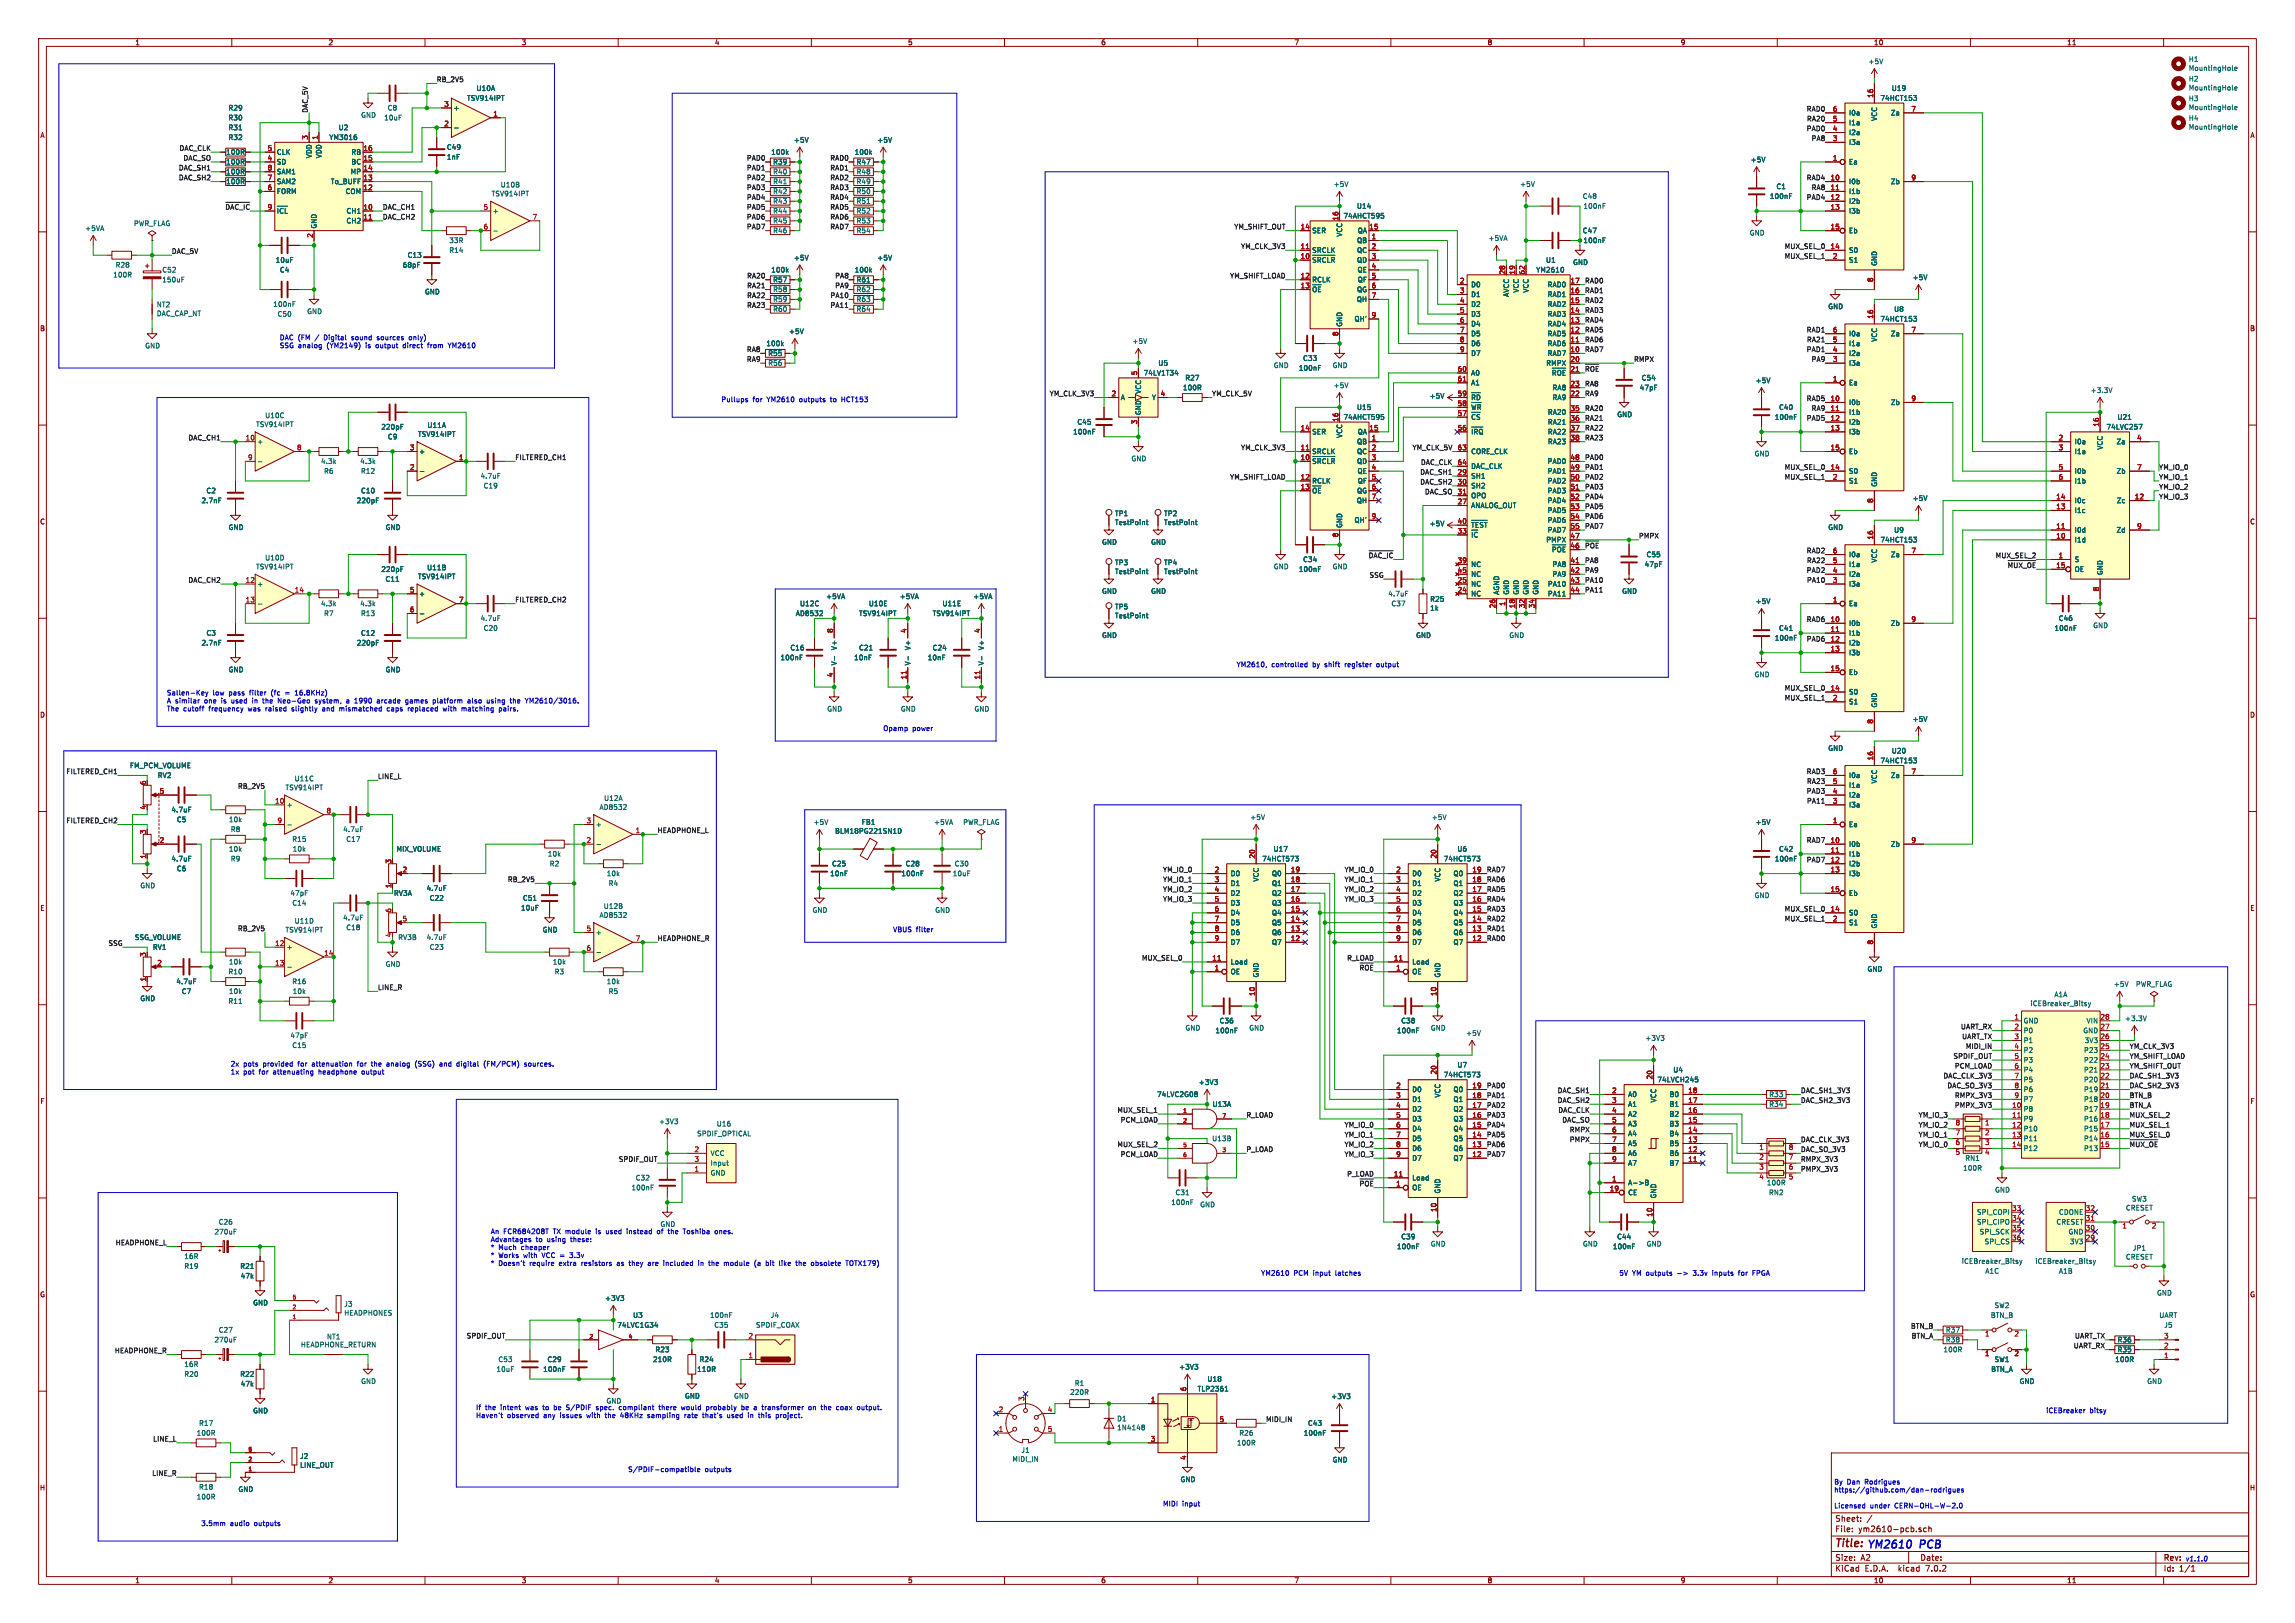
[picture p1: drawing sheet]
<svg xmlns="http://www.w3.org/2000/svg" width="594mm" height="420mm" viewBox="0 0 594 420" stroke-linecap="round" stroke-linejoin="round" font-family="sans-serif">
<defs><g id="words">
<g font-size="2.8" fill="#0000c2">
<text x="475" y="400.8">Title: YM2610</text>
<text x="497.1" y="400.8">PCB</text>
</g>
<g font-size="2.1" fill="#840000">
<text x="475" y="393.9">Sheet:</text>
<text x="475" y="396.6">File:</text>
<text x="481" y="396.6">ym2610-pcb.sch</text>
<text x="475" y="406.8">KiCad</text>
<text x="475" y="404">Size:</text>
<text x="481.6" y="404">A2</text>
<text x="482.7" y="406.8">E.D.A.</text>
<text x="491.4" y="406.8">kicad</text>
<text x="497" y="404">Date:</text>
<text x="498.5" y="406.8">7.0.2</text>
<text x="560" y="404.2">Rev:</text>
<text x="560" y="406.8">Id:</text>
<text x="564" y="406.8">1/1</text>
</g>
<g font-size="1.8" fill="#840000">
<text x="35" y="11.8">1</text>
<text x="85" y="11.8">2</text>
<text x="135" y="11.8">3</text>
<text x="185" y="11.8">4</text>
<text x="235" y="11.8">5</text>
<text x="285" y="11.8">6</text>
<text x="335" y="11.8">7</text>
<text x="385" y="11.8">8</text>
<text x="435" y="11.8">9</text>
<text x="485" y="11.8">10</text>
<text x="535" y="11.8">11</text>
<text x="10.4" y="35.8">A</text>
<text x="582.4" y="35.8">A</text>
<text x="10.3" y="85.8">B</text>
<text x="582.3" y="85.8">B</text>
<text x="10.3" y="135.8">C</text>
<text x="582.3" y="135.8">C</text>
<text x="10.3" y="185.8">D</text>
<text x="582.3" y="185.8">D</text>
<text x="10.4" y="235.8">E</text>
<text x="582.4" y="235.8">E</text>
<text x="10.4" y="285.8">F</text>
<text x="582.4" y="285.8">F</text>
<text x="10.3" y="335.8">G</text>
<text x="582.3" y="335.8">G</text>
<text x="10.3" y="385.8">H</text>
<text x="582.3" y="385.8">H</text>
<text x="35" y="409.8">1</text>
<text x="85" y="409.8">2</text>
<text x="135" y="409.8">3</text>
<text x="185" y="409.8">4</text>
<text x="235" y="409.8">5</text>
<text x="285" y="409.8">6</text>
<text x="335" y="409.8">7</text>
<text x="385" y="409.8">8</text>
<text x="435" y="409.8">9</text>
<text x="485" y="409.8">10</text>
<text x="535" y="409.8">11</text>
</g>
<g font-size="1.8" fill="#006464">
<text x="483.5" y="16.8">+5V</text>
<text x="566.4" y="16.2">H1</text>
<text x="123.2" y="23.7">U10A</text>
<text x="489.6" y="23.7">U19</text>
<text x="566.4" y="21.2">H2</text>
<text x="566.4" y="23.6">MountingHole</text>
<text x="566.4" y="18.5">MountingHole</text>
<text x="59.1" y="28.8">R29</text>
<text x="100.3" y="28.8">C8</text>
<text x="117.3" y="28.8">+</text>
<text x="120.8" y="26.2">TSV914IPT</text>
<text x="486.6" y="26.2">74HCT153</text>
<text x="566.4" y="26.3">H3</text>
<text x="566.4" y="28.6">MountingHole</text>
<text x="59.1" y="33.8">R31</text>
<text x="59.1" y="31.3">R30</text>
<text x="87.6" y="33.8">U2</text>
<text x="93.4" y="30.6">GND</text>
<text x="99.3" y="31.3">10uF</text>
<text x="478.5" y="35.1">I2a</text>
<text x="478.5" y="32.6">I1a</text>
<text x="478.5" y="30">I0a</text>
<text x="486" y="31.4" transform="rotate(-90 486 31.4)">VCC</text>
<text x="489.3" y="30">Za</text>
<text x="566.4" y="31.4">H4</text>
<text x="566.4" y="33.7">MountingHole</text>
<text x="58.4" y="40.2">100R</text>
<text x="59.1" y="36.4">R32</text>
<text x="71.6" y="40.2">CLK</text>
<text x="80.8" y="41.1" transform="rotate(-90 80.8 41.1)">VDD</text>
<text x="83.4" y="41.1" transform="rotate(-90 83.4 41.1)">VDD</text>
<text x="85.1" y="36.4">YM3016</text>
<text x="90.8" y="40.2">RB</text>
<text x="115.6" y="38.9">C49</text>
<text x="115.6" y="41.5">1nF</text>
<text x="199.5" y="40.2">100k</text>
<text x="205.4" y="37.1">+5V</text>
<text x="221.1" y="40.2">100k</text>
<text x="227" y="37.1">+5V</text>
<text x="478.5" y="37.7">I3a</text>
<text x="58.4" y="45.3">100R</text>
<text x="58.4" y="42.7">100R</text>
<text x="58.4" y="47.8">100R</text>
<text x="71.6" y="42.7">SD</text>
<text x="71.6" y="47.8">SAM2</text>
<text x="71.6" y="45.3">SAM1</text>
<text x="85.5" y="47.8">To_BUFF</text>
<text x="90.6" y="45.3">MP</text>
<text x="90.8" y="42.7">BC</text>
<text x="200" y="47.8">R41</text>
<text x="200" y="45.3">R40</text>
<text x="200" y="42.7">R39</text>
<text x="221.6" y="47.8">R49</text>
<text x="221.6" y="45.3">R48</text>
<text x="221.6" y="42.7">R47</text>
<text x="453" y="42.2">+5V</text>
<text x="478.5" y="42.7">Ea</text>
<text x="478.5" y="47.8">I0b</text>
<text x="489.3" y="47.8">Zb</text>
<text x="71.6" y="50.4">FORM</text>
<text x="89.3" y="50.4">COM</text>
<text x="127.1" y="51">TSV914IPT</text>
<text x="129.5" y="48.7">U10B</text>
<text x="200" y="50.4">R42</text>
<text x="200" y="52.9">R43</text>
<text x="221.6" y="50.4">R50</text>
<text x="221.6" y="52.9">R51</text>
<text x="345.1" y="48.5">+5V</text>
<text x="393.4" y="48.5">+5V</text>
<text x="409.6" y="51.6">C48</text>
<text x="458" y="51.6">100nF</text>
<text x="459.7" y="49.1">C1</text>
<text x="478.5" y="50.4">I1b</text>
<text x="478.5" y="52.9">I2b</text>
<text x="22" y="59.9">+5VA</text>
<text x="34.6" y="58.7">PWR_FLAG</text>
<text x="71.6" y="56">~{ICL}</text>
<text x="82.1" y="59.2" transform="rotate(-90 82.1 59.2)">GND</text>
<text x="89.5" y="55.4">CH1</text>
<text x="89.5" y="58">CH2</text>
<text x="127.5" y="55.4">+</text>
<text x="200" y="58">R45</text>
<text x="200" y="55.4">R44</text>
<text x="221.6" y="58">R53</text>
<text x="221.6" y="55.4">R52</text>
<text x="347.6" y="56.7">74AHCT595</text>
<text x="351.1" y="54.2">U14</text>
<text x="409.8" y="54.2">100nF</text>
<text x="478.5" y="55.4">I3b</text>
<text x="116.2" y="65.6">R14</text>
<text x="116.2" y="63.1">33R</text>
<text x="200" y="60.5">R46</text>
<text x="221.6" y="60.5">R54</text>
<text x="339.6" y="65.6">SRCLK</text>
<text x="339.6" y="60.5">SER</text>
<text x="347.5" y="61.4" transform="rotate(-90 347.5 61.4)">VCC</text>
<text x="351.1" y="63.1">QB</text>
<text x="351.1" y="65.6">QC</text>
<text x="351.3" y="60.5">QA</text>
<text x="385.2" y="62.5">+5VA</text>
<text x="409.6" y="60.5">C47</text>
<text x="409.8" y="63.1">100nF</text>
<text x="452.8" y="61.1">GND</text>
<text x="478.5" y="65.6">S0</text>
<text x="478.5" y="60.5">Eb</text>
<text x="29.2" y="71.9">100R</text>
<text x="29.8" y="69.4">R28</text>
<text x="41.9" y="70.7">C52</text>
<text x="71.3" y="68.1">10uF</text>
<text x="72.4" y="70.7">C4</text>
<text x="104.1" y="69.4">68pF</text>
<text x="105.4" y="66.9">C13</text>
<text x="199.5" y="70.7">100k</text>
<text x="205.4" y="67.6">+5V</text>
<text x="221.1" y="70.7">100k</text>
<text x="227" y="67.6">+5V</text>
<text x="339.6" y="68.7">~{SRCLR}</text>
<text x="351.1" y="68.1">QD</text>
<text x="351.2" y="70.7">QE</text>
<text x="397.5" y="70.7">YM2610</text>
<text x="400.1" y="68.1">U1</text>
<text x="407.1" y="68.7">GND</text>
<text x="478.5" y="68.1">S1</text>
<text x="486" y="68.8" transform="rotate(-90 486 68.8)">GND</text>
<text x="41.9" y="73.2">150uF</text>
<text x="109.9" y="76.3">GND</text>
<text x="200" y="73.2">R57</text>
<text x="200" y="75.8">R58</text>
<text x="221.6" y="73.2">R61</text>
<text x="221.6" y="75.8">R62</text>
<text x="339.6" y="73.2">RCLK</text>
<text x="339.6" y="76.4">~{OE}</text>
<text x="351.1" y="75.8">QG</text>
<text x="351.3" y="73.2">QF</text>
<text x="380.7" y="74.5">D0</text>
<text x="380.7" y="77">D1</text>
<text x="390.7" y="77" transform="rotate(-90 390.7 77)">AVCC</text>
<text x="393.3" y="75.9" transform="rotate(-90 393.3 75.9)">VCC</text>
<text x="395.8" y="75.9" transform="rotate(-90 395.8 75.9)">VCC</text>
<text x="400.4" y="77">RAD1</text>
<text x="400.4" y="74.5">RAD0</text>
<text x="495" y="72.6">+5V</text>
<text x="40.5" y="79.7">NT2</text>
<text x="40.5" y="82">DAC_CAP_NT</text>
<text x="70.7" y="79.6">100nF</text>
<text x="71.8" y="82.1">C50</text>
<text x="79.4" y="81.4">GND</text>
<text x="200" y="78.3">R59</text>
<text x="200" y="80.8">R60</text>
<text x="221.6" y="78.3">R63</text>
<text x="221.6" y="80.8">R64</text>
<text x="350.4" y="83.4">QH'</text>
<text x="351" y="78.3">QH</text>
<text x="380.7" y="79.6">D2</text>
<text x="380.7" y="82.1">D3</text>
<text x="400.4" y="82.1">RAD3</text>
<text x="400.4" y="79.6">RAD2</text>
<text x="473.1" y="80.1">GND</text>
<text x="486.6" y="83.4">74HCT153</text>
<text x="490.2" y="80.8">U8</text>
<text x="198.3" y="89.7">100k</text>
<text x="204.1" y="86.6">+5V</text>
<text x="293" y="89.1">+5V</text>
<text x="347.5" y="84.6" transform="rotate(-90 347.5 84.6)">GND</text>
<text x="380.7" y="84.6">D4</text>
<text x="380.7" y="87.2">D5</text>
<text x="380.7" y="89.7">D6</text>
<text x="400.4" y="89.7">RAD6</text>
<text x="400.4" y="87.2">RAD5</text>
<text x="400.4" y="84.6">RAD4</text>
<text x="478.5" y="89.7">I1a</text>
<text x="478.5" y="87.2">I0a</text>
<text x="486" y="88.6" transform="rotate(-90 486 88.6)">VCC</text>
<text x="489.3" y="87.2">Za</text>
<text x="37.5" y="90.3">GND</text>
<text x="198.8" y="92.3">R55</text>
<text x="198.8" y="94.8">R56</text>
<text x="299.7" y="94.8">U5</text>
<text x="329.6" y="95.4">GND</text>
<text x="337.2" y="93.5">C33</text>
<text x="344.8" y="95.4">GND</text>
<text x="380.7" y="92.3">D7</text>
<text x="400.1" y="94.8">RMPX</text>
<text x="400.4" y="92.3">RAD7</text>
<text x="478.5" y="94.8">I3a</text>
<text x="478.5" y="92.3">I2a</text>
<text x="295.9" y="97.3">74LV1T34</text>
<text x="306.1" y="101.2">100R</text>
<text x="306.7" y="98.6">R27</text>
<text x="336.1" y="96.1">100nF</text>
<text x="345.1" y="100.6">+5V</text>
<text x="380.7" y="97.3">A0</text>
<text x="380.7" y="99.9">A1</text>
<text x="401.5" y="98">~{ROE}</text>
<text x="401.7" y="101.2">RA8</text>
<text x="424.3" y="101.2">47pF</text>
<text x="424.8" y="98.6">C54</text>
<text x="454.3" y="99.3">+5V</text>
<text x="478.5" y="99.9">Ea</text>
<text x="541" y="101.8">+3.3V</text>
<text x="290.1" y="103.7">A</text>
<text x="295.5" y="107.4" transform="rotate(-90 295.5 107.4)">GND</text>
<text x="295.5" y="102.1" transform="rotate(-90 295.5 102.1)">VCC</text>
<text x="298" y="103.7">Y</text>
<text x="351.1" y="106.2">U15</text>
<text x="369.9" y="103.3">+5V</text>
<text x="380.7" y="106.8">~{WR}</text>
<text x="380.7" y="104.3">~{RD}</text>
<text x="400.5" y="107.5">RA20</text>
<text x="401.7" y="103.7">RA9</text>
<text x="460.4" y="106.2">C40</text>
<text x="478.5" y="105">I0b</text>
<text x="478.5" y="107.5">I1b</text>
<text x="489.3" y="105">Zb</text>
<text x="66.2" y="110.7">TSV914IPT</text>
<text x="68.5" y="108.3">U10C</text>
<text x="98.6" y="111.3">220pF</text>
<text x="100.3" y="113.9">C9</text>
<text x="108.1" y="113.2">TSV914IPT</text>
<text x="110.5" y="110.9">U11A</text>
<text x="277.7" y="112.6">100nF</text>
<text x="278.8" y="110">C45</text>
<text x="339.6" y="112.6">SER</text>
<text x="347.5" y="113.5" transform="rotate(-90 347.5 113.5)">VCC</text>
<text x="347.6" y="108.8">74AHCT595</text>
<text x="351.3" y="112.6">QA</text>
<text x="380.7" y="113.2">~{IRQ}</text>
<text x="380.7" y="109.4">~{CS}</text>
<text x="400.5" y="110">RA21</text>
<text x="400.5" y="112.6">RA22</text>
<text x="418.5" y="108.1">GND</text>
<text x="459.3" y="108.8">100nF</text>
<text x="478.5" y="110">I2b</text>
<text x="478.5" y="112.6">I3b</text>
<text x="545.1" y="111.3">74LVC257</text>
<text x="548" y="108.8">U21</text>
<text x="66.5" y="115.1">+</text>
<text x="108.5" y="117.7">+</text>
<text x="292.8" y="119.5">GND</text>
<text x="339.6" y="117.7">SRCLK</text>
<text x="351.1" y="115.1">QB</text>
<text x="351.1" y="117.7">QC</text>
<text x="380.7" y="117.7">CORE_CLK</text>
<text x="400.5" y="115.1">RA23</text>
<text x="454.1" y="118.2">GND</text>
<text x="478.5" y="117.7">Eb</text>
<text x="537" y="115.1">I0a</text>
<text x="537" y="117.7">I1a</text>
<text x="544.4" y="116.5" transform="rotate(-90 544.4 116.5)">VCC</text>
<text x="547.7" y="115.1">Za</text>
<text x="83" y="120.2">4.3k</text>
<text x="83.8" y="122.7">R6</text>
<text x="93.2" y="120.2">4.3k</text>
<text x="93.3" y="122.7">R12</text>
<text x="124.3" y="124">4.7uF</text>
<text x="339.6" y="120.8">~{SRCLR}</text>
<text x="339.6" y="125.3">RCLK</text>
<text x="351.1" y="120.2">QD</text>
<text x="351.2" y="122.7">QE</text>
<text x="351.3" y="125.3">QF</text>
<text x="380.7" y="124">SH1</text>
<text x="380.7" y="121.5">DAC_CLK</text>
<text x="400.4" y="120.2">PAD0</text>
<text x="400.4" y="122.7">PAD1</text>
<text x="400.4" y="125.3">PAD2</text>
<text x="478.5" y="122.7">S0</text>
<text x="478.5" y="125.3">S1</text>
<text x="486" y="126" transform="rotate(-90 486 126)">GND</text>
<text x="537" y="122.7">I0b</text>
<text x="537" y="125.3">I1b</text>
<text x="547.7" y="122.7">Zb</text>
<text x="52.1" y="130.4">2.7nF</text>
<text x="53.3" y="127.8">C2</text>
<text x="92.3" y="130.4">220pF</text>
<text x="93.3" y="127.8">C10</text>
<text x="125.1" y="126.6">C19</text>
<text x="339.6" y="128.4">~{OE}</text>
<text x="351" y="130.4">QH</text>
<text x="351.1" y="127.8">QG</text>
<text x="380.7" y="131.6">ANALOG_OUT</text>
<text x="380.7" y="126.6">SH2</text>
<text x="380.7" y="129.1">OPO</text>
<text x="400.4" y="127.8">PAD3</text>
<text x="400.4" y="130.4">PAD4</text>
<text x="495" y="129.8">+5V</text>
<text x="537" y="130.4">I0c</text>
<text x="547.7" y="130.4">Zc</text>
<text x="59.1" y="137.3">GND</text>
<text x="99.7" y="137.3">GND</text>
<text x="288.5" y="133.7">TP1</text>
<text x="288.5" y="136">TestPoint</text>
<text x="301.2" y="133.7">TP2</text>
<text x="301.2" y="136">TestPoint</text>
<text x="347.5" y="136.7" transform="rotate(-90 347.5 136.7)">GND</text>
<text x="350.4" y="135.4">QH'</text>
<text x="369.9" y="136.3">+5V</text>
<text x="380.7" y="137.3">~{TEST}</text>
<text x="400.4" y="132.9">PAD5</text>
<text x="400.4" y="135.4">PAD6</text>
<text x="400.4" y="138">PAD7</text>
<text x="473.1" y="137.3">GND</text>
<text x="490.2" y="138">U9</text>
<text x="537" y="138">I0d</text>
<text x="537" y="132.9">I1c</text>
<text x="547.7" y="138">Zd</text>
<text x="285.1" y="141.1">GND</text>
<text x="297.8" y="141.1">GND</text>
<text x="380.7" y="139.9">~{IC}</text>
<text x="400.1" y="140.5">PMPX</text>
<text x="401.5" y="143.7">~{POE}</text>
<text x="486.6" y="140.5">74HCT153</text>
<text x="537" y="140.5">I1d</text>
<text x="66.2" y="147.5">TSV914IPT</text>
<text x="68.5" y="145.2">U10D</text>
<text x="98.6" y="148.1">220pF</text>
<text x="110.5" y="147.7">U11B</text>
<text x="288.5" y="146.4">TP3</text>
<text x="288.5" y="148.7">TestPoint</text>
<text x="301.2" y="146.4">TP4</text>
<text x="301.2" y="148.7">TestPoint</text>
<text x="329.6" y="147.5">GND</text>
<text x="336.1" y="148.1">100nF</text>
<text x="337.2" y="145.6">C34</text>
<text x="344.8" y="147.5">GND</text>
<text x="380.7" y="146.9">NC</text>
<text x="380.7" y="149.4">NC</text>
<text x="401.7" y="146.9">PA8</text>
<text x="401.7" y="149.4">PA9</text>
<text x="425.6" y="146.9">47pF</text>
<text x="426.1" y="144.3">C55</text>
<text x="478.5" y="149.4">I2a</text>
<text x="478.5" y="146.9">I1a</text>
<text x="478.5" y="144.3">I0a</text>
<text x="486" y="145.7" transform="rotate(-90 486 145.7)">VCC</text>
<text x="489.3" y="144.3">Za</text>
<text x="537" y="145.6">S</text>
<text x="537" y="148.1">OE</text>
<text x="544.4" y="148.8" transform="rotate(-90 544.4 148.8)">GND</text>
<text x="66.5" y="152">+</text>
<text x="99.7" y="150.7">C11</text>
<text x="108.1" y="150">TSV914IPT</text>
<text x="108.5" y="154.5">+</text>
<text x="213.7" y="155.2">+5VA</text>
<text x="232.8" y="155.2">+5VA</text>
<text x="251.8" y="155.2">+5VA</text>
<text x="285.1" y="153.8">GND</text>
<text x="297.8" y="153.8">GND</text>
<text x="359.3" y="154.5">4.7uF</text>
<text x="370.1" y="155.9">R25</text>
<text x="380.7" y="154.5">NC</text>
<text x="380.7" y="152">NC</text>
<text x="388.2" y="153.9" transform="rotate(-90 388.2 153.9)">AGND</text>
<text x="390.7" y="153.9" transform="rotate(-90 390.7 153.9)">GND</text>
<text x="393.3" y="153.9" transform="rotate(-90 393.3 153.9)">GND</text>
<text x="395.8" y="153.9" transform="rotate(-90 395.8 153.9)">GND</text>
<text x="398.3" y="153.9" transform="rotate(-90 398.3 153.9)">GND</text>
<text x="400.5" y="152">PA10</text>
<text x="400.5" y="154.5">PA11</text>
<text x="419.8" y="153.8">GND</text>
<text x="478.5" y="152">I3a</text>
<text x="83" y="157">4.3k</text>
<text x="83.8" y="159.6">R7</text>
<text x="93.2" y="157">4.3k</text>
<text x="93.3" y="159.6">R13</text>
<text x="124.3" y="160.8">4.7uF</text>
<text x="205.9" y="159.6">AD8532</text>
<text x="207" y="157">U12C</text>
<text x="222.3" y="159.6">TSV914IPT</text>
<text x="224.8" y="157">U10E</text>
<text x="241.3" y="159.6">TSV914IPT</text>
<text x="243.8" y="157">U11E</text>
<text x="288.5" y="157.8">TP5</text>
<text x="288.5" y="160.2">TestPoint</text>
<text x="360" y="157">C37</text>
<text x="370.1" y="158.2">1k</text>
<text x="454.3" y="156.5">+5V</text>
<text x="478.5" y="157">Ea</text>
<text x="532.8" y="160.8">C46</text>
<text x="52.1" y="167.2">2.7nF</text>
<text x="53.3" y="164.7">C3</text>
<text x="92.3" y="167.2">220pF</text>
<text x="93.3" y="164.7">C12</text>
<text x="125.1" y="163.4">C20</text>
<text x="285.1" y="165.2">GND</text>
<text x="366.4" y="165.2">GND</text>
<text x="390.6" y="165.2">GND</text>
<text x="459.3" y="165.9">100nF</text>
<text x="460.4" y="163.4">C41</text>
<text x="478.5" y="162.1">I0b</text>
<text x="478.5" y="164.7">I1b</text>
<text x="478.5" y="167.2">I2b</text>
<text x="489.3" y="162.1">Zb</text>
<text x="531.7" y="163.4">100nF</text>
<text x="541.7" y="162.7">GND</text>
<text x="201.9" y="171">100nF</text>
<text x="204.5" y="168.5">C16</text>
<text x="216.7" y="172.2" transform="rotate(-90 216.7 172.2)">V-</text>
<text x="216.7" y="168.4" transform="rotate(-90 216.7 168.4)">V+</text>
<text x="221" y="171">10nF</text>
<text x="222.3" y="168.5">C21</text>
<text x="235.8" y="172.2" transform="rotate(-90 235.8 172.2)">V-</text>
<text x="235.8" y="168.4" transform="rotate(-90 235.8 168.4)">V+</text>
<text x="240" y="171">10nF</text>
<text x="241.3" y="168.5">C24</text>
<text x="254.8" y="172.2" transform="rotate(-90 254.8 172.2)">V-</text>
<text x="254.8" y="168.4" transform="rotate(-90 254.8 168.4)">V+</text>
<text x="478.5" y="169.7">I3b</text>
<text x="59.1" y="174.1">GND</text>
<text x="99.7" y="174.1">GND</text>
<text x="454.1" y="175.4">GND</text>
<text x="478.5" y="179.9">S0</text>
<text x="478.5" y="174.8">Eb</text>
<text x="214" y="184.3">GND</text>
<text x="233.1" y="184.3">GND</text>
<text x="252.1" y="184.3">GND</text>
<text x="478.5" y="182.4">S1</text>
<text x="486" y="183.1" transform="rotate(-90 486 183.1)">GND</text>
<text x="495" y="186.9">+5V</text>
<text x="473.1" y="194.4">GND</text>
<text x="486.6" y="197.7">74HCT153</text>
<text x="489.6" y="195.1">U20</text>
<text x="33.6" y="198.9">FM_PCM_VOLUME</text>
<text x="40.7" y="201.5">RV2</text>
<text x="76.2" y="202.3">U11C</text>
<text x="478.5" y="201.5">I0a</text>
<text x="486" y="202.9" transform="rotate(-90 486 202.9)">VCC</text>
<text x="489.3" y="201.5">Za</text>
<text x="73.8" y="204.6">TSV914IPT</text>
<text x="74.2" y="209.1">+</text>
<text x="155.1" y="209.7">AD8532</text>
<text x="156.3" y="207.4">U12A</text>
<text x="478.5" y="209.1">I3a</text>
<text x="478.5" y="206.6">I2a</text>
<text x="478.5" y="204">I1a</text>
<text x="44.3" y="210.4">4.7uF</text>
<text x="45.7" y="212.9">C5</text>
<text x="59.2" y="212.9">10k</text>
<text x="59.7" y="215.5">R8</text>
<text x="88.7" y="215.5">4.7uF</text>
<text x="154.2" y="214.2">+</text>
<text x="210.5" y="213.6">+5V</text>
<text x="216" y="215.9">BLM18PG221SN1D</text>
<text x="222.9" y="213.6">FB1</text>
<text x="241.7" y="213.6">+5VA</text>
<text x="249.2" y="213.6">PWR_FLAG</text>
<text x="323.5" y="212.3">+5V</text>
<text x="370.5" y="212.3">+5V</text>
<text x="454.3" y="213.6">+5V</text>
<text x="478.5" y="214.2">Ea</text>
<text x="59.2" y="220.5">10k</text>
<text x="75.6" y="218">R15</text>
<text x="75.7" y="220.5">10k</text>
<text x="89.5" y="218">C17</text>
<text x="102.6" y="220.5">MIX_VOLUME</text>
<text x="141.7" y="221.8">10k</text>
<text x="329.5" y="220.5">U17</text>
<text x="377.1" y="220.5">U6</text>
<text x="460.4" y="220.5">C42</text>
<text x="478.5" y="219.3">I0b</text>
<text x="478.5" y="221.8">I1b</text>
<text x="489.3" y="219.3">Zb</text>
<text x="44.3" y="223.1">4.7uF</text>
<text x="45.7" y="225.6">C6</text>
<text x="59.7" y="223.1">R9</text>
<text x="142.2" y="224.3">R2</text>
<text x="157" y="226.9">10k</text>
<text x="214.8" y="226.9">10nF</text>
<text x="215.3" y="224.3">C25</text>
<text x="233.2" y="226.9">100nF</text>
<text x="234.3" y="224.3">C28</text>
<text x="246.5" y="226.9">10uF</text>
<text x="247" y="224.3">C30</text>
<text x="318.5" y="226.9">D0</text>
<text x="326.6" y="223.1">74HCT573</text>
<text x="329.1" y="226.9">Q0</text>
<text x="365.5" y="226.9">D0</text>
<text x="373.6" y="223.1">74HCT573</text>
<text x="376" y="226.9">Q0</text>
<text x="459.3" y="223.1">100nF</text>
<text x="478.5" y="224.3">I2b</text>
<text x="478.5" y="226.9">I3b</text>
<text x="36.2" y="230">GND</text>
<text x="75.1" y="232">47pF</text>
<text x="101.9" y="232">RV3A</text>
<text x="110.3" y="230.7">4.7uF</text>
<text x="111.1" y="233.2">C22</text>
<text x="135.3" y="233.2">C51</text>
<text x="157.4" y="229.4">R4</text>
<text x="318.5" y="229.4">D1</text>
<text x="318.5" y="232">D2</text>
<text x="325.9" y="228.3" transform="rotate(-90 325.9 228.3)">VCC</text>
<text x="329.1" y="232">Q2</text>
<text x="329.1" y="229.4">Q1</text>
<text x="365.5" y="229.4">D1</text>
<text x="365.5" y="232">D2</text>
<text x="372.9" y="228.3" transform="rotate(-90 372.9 228.3)">VCC</text>
<text x="376" y="232">Q2</text>
<text x="376" y="229.4">Q1</text>
<text x="454.1" y="232.5">GND</text>
<text x="478.5" y="232">Eb</text>
<text x="75.6" y="234.5">C14</text>
<text x="76.2" y="239.2">U11D</text>
<text x="88.7" y="238.3">4.7uF</text>
<text x="134.8" y="235.8">10uF</text>
<text x="155.1" y="237.7">AD8532</text>
<text x="156.2" y="235.3">U12B</text>
<text x="210.2" y="236.4">GND</text>
<text x="242" y="236.4">GND</text>
<text x="318.5" y="234.5">D3</text>
<text x="318.5" y="237">D4</text>
<text x="318.5" y="239.6">D5</text>
<text x="329.1" y="239.6">Q5</text>
<text x="329.1" y="237">Q4</text>
<text x="329.1" y="234.5">Q3</text>
<text x="365.5" y="234.5">D3</text>
<text x="365.5" y="237">D4</text>
<text x="365.5" y="239.6">D5</text>
<text x="376" y="239.6">Q5</text>
<text x="376" y="237">Q4</text>
<text x="376" y="234.5">Q3</text>
<text x="478.5" y="237">S0</text>
<text x="478.5" y="239.6">S1</text>
<text x="34.8" y="243.4">SSG_VOLUME</text>
<text x="39.5" y="245.9">RV1</text>
<text x="73.8" y="241.5">TSV914IPT</text>
<text x="74.2" y="245.9">+</text>
<text x="89.5" y="240.9">C18</text>
<text x="103" y="243.4">RV3B</text>
<text x="110.3" y="243.4">4.7uF</text>
<text x="111.1" y="245.9">C23</text>
<text x="140.4" y="241.4">GND</text>
<text x="154.2" y="242.1">+</text>
<text x="318.5" y="242.1">D6</text>
<text x="318.5" y="244.7">D7</text>
<text x="329.1" y="244.7">Q7</text>
<text x="329.1" y="242.1">Q6</text>
<text x="365.5" y="242.1">D6</text>
<text x="365.5" y="244.7">D7</text>
<text x="376" y="244.7">Q7</text>
<text x="376" y="242.1">Q6</text>
<text x="486" y="240.3" transform="rotate(-90 486 240.3)">GND</text>
<text x="59.2" y="249.7">10k</text>
<text x="99.7" y="250.3">GND</text>
<text x="143" y="249.7">10k</text>
<text x="318.5" y="249.7">Load</text>
<text x="365.5" y="249.7">Load</text>
<text x="483.3" y="251.6">GND</text>
<text x="45.6" y="254.8">4.7uF</text>
<text x="47" y="257.4">C7</text>
<text x="59.1" y="252.3">R10</text>
<text x="59.2" y="257.4">10k</text>
<text x="75.6" y="254.8">R16</text>
<text x="75.7" y="257.4">10k</text>
<text x="143.5" y="252.3">R3</text>
<text x="157" y="254.8">10k</text>
<text x="157.4" y="257.4">R5</text>
<text x="318.5" y="252.3">OE</text>
<text x="325.9" y="253" transform="rotate(-90 325.9 253)">GND</text>
<text x="365.5" y="252.3">OE</text>
<text x="372.9" y="253" transform="rotate(-90 372.9 253)">GND</text>
<text x="547" y="255.5">+5V</text>
<text x="552.7" y="255.5">PWR_FLAG</text>
<text x="36.2" y="259.2">GND</text>
<text x="59.1" y="259.9">R11</text>
<text x="525.4" y="260.5">iCEBreaker_Bitsy</text>
<text x="531.6" y="258.2">A1A</text>
<text x="75.1" y="268.8">47pF</text>
<text x="306.7" y="266.8">GND</text>
<text x="314.5" y="267.5">100nF</text>
<text x="315.6" y="265">C36</text>
<text x="323.2" y="266.8">GND</text>
<text x="361.5" y="267.5">100nF</text>
<text x="362.6" y="265">C38</text>
<text x="370.2" y="266.8">GND</text>
<text x="379.4" y="268.2">+5V</text>
<text x="425.8" y="269.5">+3V3</text>
<text x="523.7" y="265">GND</text>
<text x="523.7" y="267.5">P0</text>
<text x="539.1" y="267.5">GND</text>
<text x="539.9" y="265">VIN</text>
<text x="549.9" y="264.4">+3.3V</text>
<text x="75.6" y="271.3">C15</text>
<text x="523.7" y="270.1">P1</text>
<text x="523.7" y="272.6">P2</text>
<text x="523.7" y="275.1">P3</text>
<text x="539.2" y="275.1">P22</text>
<text x="539.2" y="272.6">P23</text>
<text x="539.4" y="270.1">3V3</text>
<text x="310.2" y="280.9">+3V3</text>
<text x="373.6" y="279">74HCT573</text>
<text x="377.1" y="276.4">U7</text>
<text x="428.9" y="280.2">74LVCH245</text>
<text x="433" y="277.7">U4</text>
<text x="523.7" y="277.7">P4</text>
<text x="523.7" y="280.2">P5</text>
<text x="539.2" y="280.2">P20</text>
<text x="539.2" y="277.7">P21</text>
<text x="299.4" y="284">74LVC2G08</text>
<text x="313.7" y="286.6">U13A</text>
<text x="365.5" y="282.8">D0</text>
<text x="365.5" y="285.3">D1</text>
<text x="365.5" y="287.8">D2</text>
<text x="372.9" y="284.2" transform="rotate(-90 372.9 284.2)">VCC</text>
<text x="376" y="287.8">Q2</text>
<text x="376" y="285.3">Q1</text>
<text x="376" y="282.8">Q0</text>
<text x="421.4" y="284">A0</text>
<text x="421.4" y="286.6">A1</text>
<text x="428.8" y="285.4" transform="rotate(-90 428.8 285.4)">VCC</text>
<text x="432" y="286.6">B1</text>
<text x="432" y="284">B0</text>
<text x="457.8" y="286.6">R34</text>
<text x="457.8" y="284">R33</text>
<text x="523.7" y="287.8">P8</text>
<text x="523.7" y="282.8">P6</text>
<text x="523.7" y="285.3">P7</text>
<text x="539.2" y="287.8">P17</text>
<text x="539.2" y="285.3">P18</text>
<text x="539.2" y="282.8">P19</text>
<text x="170.5" y="291.1">+3V3</text>
<text x="185.4" y="291.7">U16</text>
<text x="365.5" y="290.4">D3</text>
<text x="365.5" y="292.9">D4</text>
<text x="376" y="292.9">Q4</text>
<text x="376" y="290.4">Q3</text>
<text x="421.4" y="289.1">A2</text>
<text x="421.4" y="291.7">A3</text>
<text x="432" y="291.7">B3</text>
<text x="432" y="289.1">B2</text>
<text x="523.7" y="290.4">P9</text>
<text x="523.7" y="292.9">P10</text>
<text x="539.2" y="292.9">P15</text>
<text x="539.2" y="290.4">P16</text>
<text x="180.3" y="294.2">SPDIF_OPTICAL</text>
<text x="183.9" y="299.3">VCC</text>
<text x="313.7" y="295.5">U13B</text>
<text x="365.5" y="295.5">D5</text>
<text x="365.5" y="298">D6</text>
<text x="376" y="298">Q6</text>
<text x="376" y="295.5">Q5</text>
<text x="421.4" y="294.2">A4</text>
<text x="421.4" y="296.7">A5</text>
<text x="421.4" y="299.3">A6</text>
<text x="432" y="299.3">B6</text>
<text x="432" y="296.7">B5</text>
<text x="432" y="294.2">B4</text>
<text x="523.7" y="295.5">P11</text>
<text x="523.7" y="298">P12</text>
<text x="539.2" y="298">P13</text>
<text x="539.2" y="295.5">P14</text>
<text x="164.5" y="305.6">C32</text>
<text x="183.9" y="304.4">GND</text>
<text x="183.9" y="301.8">Input</text>
<text x="365.5" y="305.6">Load</text>
<text x="365.5" y="300.5">D7</text>
<text x="376" y="300.5">Q7</text>
<text x="421.4" y="301.8">A7</text>
<text x="432" y="301.8">B7</text>
<text x="508" y="303.1">100R</text>
<text x="508.6" y="300.5">RN1</text>
<text x="163.4" y="308.2">100nF</text>
<text x="303.1" y="312">100nF</text>
<text x="304.2" y="309.4">C31</text>
<text x="365.5" y="308.2">OE</text>
<text x="372.9" y="308.9" transform="rotate(-90 372.9 308.9)">GND</text>
<text x="421.4" y="306.9">A-&gt;B</text>
<text x="421.4" y="309.4">CE</text>
<text x="428.8" y="310.1" transform="rotate(-90 428.8 310.1)">GND</text>
<text x="457.2" y="306.9">100R</text>
<text x="457.8" y="309.4">RN2</text>
<text x="516.3" y="308.7">GND</text>
<text x="551.7" y="311.1">SW3</text>
<text x="56.5" y="317.1">C26</text>
<text x="170.8" y="317.6">GND</text>
<text x="310.5" y="312.6">GND</text>
<text x="511.5" y="314.5">SPI_COPI</text>
<text x="511.5" y="317.1">SPI_CIPO</text>
<text x="532.1" y="317.1">CRESET</text>
<text x="532.8" y="314.5">CDONE</text>
<text x="550.1" y="313.4">CRESET</text>
<text x="55.4" y="319.6">270uF</text>
<text x="361.5" y="323.4">100nF</text>
<text x="362.6" y="320.9">C39</text>
<text x="370.2" y="322.7">GND</text>
<text x="409.6" y="322.7">GND</text>
<text x="417.4" y="323.4">100nF</text>
<text x="418.5" y="320.9">C44</text>
<text x="426.1" y="322.7">GND</text>
<text x="512.3" y="319.6">SPI_SCK</text>
<text x="513.5" y="322.1">SPI_CS</text>
<text x="535.2" y="319.6">GND</text>
<text x="535.6" y="322.1">3V3</text>
<text x="551.9" y="323.8">JP1</text>
<text x="47.6" y="328.5">R19</text>
<text x="47.6" y="325.9">16R</text>
<text x="62.1" y="328.5">R21</text>
<text x="507.7" y="327.2">iCEBreaker_Bitsy</text>
<text x="513.8" y="329.8">A1C</text>
<text x="526.7" y="327.2">iCEBreaker_Bitsy</text>
<text x="532.8" y="329.8">A1B</text>
<text x="550.1" y="326.1">CRESET</text>
<text x="62.2" y="331">47k</text>
<text x="558.2" y="335.4">GND</text>
<text x="65.4" y="338">GND</text>
<text x="89" y="338.3">J3</text>
<text x="89" y="340.6">HEADPHONES</text>
<text x="156.5" y="336.8">+3V3</text>
<text x="163.8" y="341.2">U3</text>
<text x="183.7" y="341.2">100nF</text>
<text x="199.4" y="341.2">J4</text>
<text x="515.2" y="341.2">BTN_B</text>
<text x="516.2" y="338.6">SW2</text>
<text x="558.8" y="341.2">UART</text>
<text x="55.4" y="347.5">270uF</text>
<text x="56.5" y="345">C27</text>
<text x="84.5" y="346.7">NT1</text>
<text x="159.7" y="343.7">74LVC1G34</text>
<text x="184.8" y="343.7">C35</text>
<text x="195.6" y="343.7">SPDIF_COAX</text>
<text x="503.6" y="347.5">R38</text>
<text x="503.6" y="345">R37</text>
<text x="548" y="347.5">R36</text>
<text x="560.1" y="343.7">J5</text>
<text x="47.6" y="353.9">16R</text>
<text x="77.8" y="348.8">HEADPHONE_RETURN</text>
<text x="128.9" y="352.6">C53</text>
<text x="141.6" y="352.6">C29</text>
<text x="168.9" y="352.6">210R</text>
<text x="169.5" y="350.1">R23</text>
<text x="181" y="352.6">R24</text>
<text x="502.9" y="350.1">100R</text>
<text x="516.2" y="352.6">SW1</text>
<text x="547.4" y="352.6">100R</text>
<text x="548" y="350.1">R35</text>
<text x="47.6" y="356.4">R20</text>
<text x="62.1" y="356.4">R22</text>
<text x="62.2" y="359">47k</text>
<text x="93.4" y="358.3">GND</text>
<text x="128.4" y="355.2">10uF</text>
<text x="140.5" y="355.2">100nF</text>
<text x="180.4" y="355.2">110R</text>
<text x="278.1" y="358.8">R1</text>
<text x="305.1" y="354.6">+3V3</text>
<text x="312.4" y="357.7">U18</text>
<text x="515.3" y="355.2">BTN_A</text>
<text x="522.6" y="358.3">GND</text>
<text x="555.7" y="358.3">GND</text>
<text x="65.4" y="365.9">GND</text>
<text x="177.2" y="362.1">GND</text>
<text x="189.9" y="362.1">GND</text>
<text x="276.9" y="361.1">220R</text>
<text x="309.9" y="360.2">TLP2361</text>
<text x="344.5" y="362.2">+3V3</text>
<text x="50.8" y="371.7">100R</text>
<text x="51.4" y="369.1">R17</text>
<text x="289.1" y="368">D1</text>
<text x="289.1" y="370.3">1N4148</text>
<text x="320.7" y="371.7">R26</text>
<text x="337.4" y="371.7">100nF</text>
<text x="338.5" y="369.1">C43</text>
<text x="77.6" y="377.7">J2</text>
<text x="264.3" y="376.1">J1</text>
<text x="320.1" y="374.2">100R</text>
<text x="77.6" y="380">LINE_OUT</text>
<text x="262" y="378.4">MIDI_IN</text>
<text x="305.5" y="383.7">GND</text>
<text x="344.8" y="378.6">GND</text>
<text x="50.8" y="388.2">100R</text>
<text x="51.4" y="385.6">R18</text>
<text x="61.6" y="386.2">GND</text>
</g>
<g font-size="1.8" fill="#0f0f0f">
<text x="113" y="21.3">RB_2V5</text>
<text x="79.7" y="29.2" transform="rotate(-90 79.7 29.2)">DAC_5V</text>
<text x="467.5" y="28.9">RAD0</text>
<text x="467.5" y="34">PAD0</text>
<text x="467.5" y="31.5">RA20</text>
<text x="46.3" y="39.1">DAC_CLK</text>
<text x="47.3" y="41.6">DAC_SO</text>
<text x="193.2" y="41.6">PAD0</text>
<text x="214.7" y="41.6">RAD0</text>
<text x="468.7" y="36.6">PA8</text>
<text x="46.1" y="44.2">DAC_SH1</text>
<text x="46.1" y="46.7">DAC_SH2</text>
<text x="193.2" y="44.2">PAD1</text>
<text x="193.2" y="46.7">PAD2</text>
<text x="214.7" y="44.2">RAD1</text>
<text x="214.7" y="46.7">RAD2</text>
<text x="467.5" y="46.7">RAD4</text>
<text x="193.2" y="49.3">PAD3</text>
<text x="193.2" y="51.8">PAD4</text>
<text x="214.7" y="49.3">RAD3</text>
<text x="214.7" y="51.8">RAD4</text>
<text x="467.5" y="51.8">PAD4</text>
<text x="468.7" y="49.3">RA8</text>
<text x="58.2" y="54.3">~{DAC_IC}</text>
<text x="99.1" y="56.9">DAC_CH2</text>
<text x="99.1" y="54.3">DAC_CH1</text>
<text x="193.2" y="59.4">PAD7</text>
<text x="193.2" y="54.3">PAD5</text>
<text x="193.2" y="56.9">PAD6</text>
<text x="214.7" y="56.9">RAD6</text>
<text x="214.7" y="59.4">RAD7</text>
<text x="214.7" y="54.3">RAD5</text>
<text x="319.3" y="59.4">YM_SHIFT_OUT</text>
<text x="44.4" y="65.8">DAC_5V</text>
<text x="321.1" y="64.5">YM_CLK_3V3</text>
<text x="461.8" y="64.5">MUX_SEL_0</text>
<text x="461.8" y="67">MUX_SEL_1</text>
<text x="193.2" y="72.1">RA20</text>
<text x="193.2" y="74.7">RA21</text>
<text x="193.2" y="77.2">RA22</text>
<text x="214.8" y="77.2">PA10</text>
<text x="216" y="72.1">PA8</text>
<text x="216" y="74.7">PA9</text>
<text x="318.2" y="72.1">YM_SHIFT_LOAD</text>
<text x="410.2" y="75.9">RAD1</text>
<text x="410.2" y="73.4">RAD0</text>
<text x="193.2" y="79.7">RA23</text>
<text x="214.8" y="79.7">PA11</text>
<text x="410.2" y="78.5">RAD2</text>
<text x="410.2" y="81">RAD3</text>
<text x="410.2" y="83.6">RAD4</text>
<text x="410.2" y="86.1">RAD5</text>
<text x="410.2" y="88.6">RAD6</text>
<text x="467.5" y="86.1">RAD1</text>
<text x="467.5" y="88.6">RA21</text>
<text x="193.2" y="93.7">RA9</text>
<text x="193.2" y="91.2">RA8</text>
<text x="410.2" y="91.2">RAD7</text>
<text x="422.9" y="93.7">RMPX</text>
<text x="467.5" y="91.2">PAD1</text>
<text x="468.7" y="93.7">PA9</text>
<text x="410.2" y="96.3">~{ROE}</text>
<text x="410.2" y="100.1">RA8</text>
<text x="271.5" y="102.6">YM_CLK_3V3</text>
<text x="313.7" y="102.6">YM_CLK_5V</text>
<text x="410.2" y="106.4">RA20</text>
<text x="410.2" y="102.6">RA9</text>
<text x="467.5" y="103.9">RAD5</text>
<text x="468.7" y="106.4">RA9</text>
<text x="410.2" y="109">RA21</text>
<text x="410.2" y="111.5">RA22</text>
<text x="467.5" y="109">PAD5</text>
<text x="48.6" y="114">DAC_CH1</text>
<text x="133.3" y="119.1">FILTERED_CH1</text>
<text x="321.1" y="116.6">YM_CLK_3V3</text>
<text x="365.5" y="116.6">YM_CLK_5V</text>
<text x="410.2" y="119.1">PAD0</text>
<text x="410.2" y="114">RA23</text>
<text x="318.2" y="124.2">YM_SHIFT_LOAD</text>
<text x="367.4" y="125.5">DAC_SH2</text>
<text x="367.4" y="122.9">DAC_SH1</text>
<text x="367.6" y="120.4">DAC_CLK</text>
<text x="410.2" y="121.7">PAD1</text>
<text x="410.2" y="124.2">PAD2</text>
<text x="461.8" y="121.7">MUX_SEL_0</text>
<text x="461.8" y="124.2">MUX_SEL_1</text>
<text x="558.8" y="121.7">YM_IO_0</text>
<text x="558.8" y="124.2">YM_IO_1</text>
<text x="368.7" y="128">DAC_SO</text>
<text x="410.2" y="129.3">PAD4</text>
<text x="410.2" y="131.8">PAD5</text>
<text x="410.2" y="126.7">PAD3</text>
<text x="558.8" y="129.3">YM_IO_3</text>
<text x="558.8" y="126.7">YM_IO_2</text>
<text x="410.2" y="134.4">PAD6</text>
<text x="410.2" y="136.9">PAD7</text>
<text x="410.2" y="142">~{POE}</text>
<text x="424.2" y="139.4">PMPX</text>
<text x="467.5" y="143.2">RAD2</text>
<text x="354.3" y="149.6">SSG</text>
<text x="410.2" y="148.3">PA9</text>
<text x="410.2" y="145.8">PA8</text>
<text x="467.5" y="148.3">PAD2</text>
<text x="467.5" y="145.8">RA22</text>
<text x="516.4" y="144.5">MUX_SEL_2</text>
<text x="519.5" y="147.1">~{MUX_OE}</text>
<text x="48.6" y="150.9">DAC_CH2</text>
<text x="133.3" y="155.9">FILTERED_CH2</text>
<text x="410.2" y="150.9">PA10</text>
<text x="410.2" y="153.4">PA11</text>
<text x="467.5" y="150.9">PA10</text>
<text x="467.5" y="161">RAD6</text>
<text x="467.5" y="166.1">PAD6</text>
<text x="461.8" y="178.8">MUX_SEL_0</text>
<text x="461.8" y="181.3">MUX_SEL_1</text>
<text x="17" y="200.4">FILTERED_CH1</text>
<text x="97.8" y="201.7">LINE_L</text>
<text x="467.5" y="200.4">RAD3</text>
<text x="467.5" y="202.9">RA23</text>
<text x="61.4" y="204.2">RB_2V5</text>
<text x="467.5" y="205.5">PAD3</text>
<text x="467.5" y="208">PA11</text>
<text x="17" y="213.1">FILTERED_CH2</text>
<text x="170.2" y="215.6">HEADPHONE_L</text>
<text x="467.5" y="218.2">RAD7</text>
<text x="300.9" y="225.8">YM_IO_0</text>
<text x="347.9" y="225.8">YM_IO_0</text>
<text x="384.8" y="225.8">RAD7</text>
<text x="467.5" y="223.3">PAD7</text>
<text x="131.3" y="228.3">RB_2V5</text>
<text x="300.9" y="233.4">YM_IO_3</text>
<text x="300.9" y="228.3">YM_IO_1</text>
<text x="300.9" y="230.9">YM_IO_2</text>
<text x="347.9" y="228.3">YM_IO_1</text>
<text x="347.9" y="233.4">YM_IO_3</text>
<text x="347.9" y="230.9">YM_IO_2</text>
<text x="384.8" y="233.4">RAD4</text>
<text x="384.8" y="230.9">RAD5</text>
<text x="384.8" y="228.3">RAD6</text>
<text x="384.8" y="238.5">RAD2</text>
<text x="384.8" y="236">RAD3</text>
<text x="461.8" y="236">MUX_SEL_0</text>
<text x="461.8" y="238.5">MUX_SEL_1</text>
<text x="27.9" y="244.8">SSG</text>
<text x="61.4" y="241">RB_2V5</text>
<text x="170.2" y="243.6">HEADPHONE_R</text>
<text x="384.8" y="243.6">RAD0</text>
<text x="384.8" y="241">RAD1</text>
<text x="295.4" y="248.7">MUX_SEL_0</text>
<text x="348.5" y="248.7">R_LOAD</text>
<text x="351.7" y="251.2">~{ROE}</text>
<text x="97.8" y="256.3">LINE_R</text>
<text x="507.4" y="266.4">UART_RX</text>
<text x="507.7" y="269">UART_TX</text>
<text x="505.5" y="274.1">SPDIF_OUT</text>
<text x="508.7" y="271.5">MIDI_IN</text>
<text x="551.2" y="271.5">YM_CLK_3V3</text>
<text x="551.2" y="274.1">YM_SHIFT_LOAD</text>
<text x="384.8" y="281.7">PAD0</text>
<text x="502.9" y="279.1">DAC_CLK_3V3</text>
<text x="503.9" y="281.7">DAC_SO_3V3</text>
<text x="505.8" y="276.6">PCM_LOAD</text>
<text x="551.2" y="276.6">YM_SHIFT_OUT</text>
<text x="551.2" y="281.7">DAC_SH2_3V3</text>
<text x="551.2" y="279.1">DAC_SH1_3V3</text>
<text x="384.8" y="286.8">PAD2</text>
<text x="384.8" y="284.2">PAD1</text>
<text x="403" y="282.9">DAC_SH1</text>
<text x="403" y="285.5">DAC_SH2</text>
<text x="466.1" y="282.9">DAC_SH1_3V3</text>
<text x="466.1" y="285.5">DAC_SH2_3V3</text>
<text x="505.8" y="286.8">PMPX_3V3</text>
<text x="505.8" y="284.2">RMPX_3V3</text>
<text x="551.2" y="286.8">BTN_A</text>
<text x="551.2" y="284.2">BTN_B</text>
<text x="289.1" y="288">MUX_SEL_1</text>
<text x="289.9" y="290.6">PCM_LOAD</text>
<text x="322.6" y="289.3">R_LOAD</text>
<text x="347.9" y="291.8">YM_IO_0</text>
<text x="384.8" y="289.3">PAD3</text>
<text x="384.8" y="291.8">PAD4</text>
<text x="403.2" y="288">DAC_CLK</text>
<text x="404.2" y="290.6">DAC_SO</text>
<text x="406.2" y="293.1">RMPX</text>
<text x="496.4" y="291.8">YM_IO_2</text>
<text x="496.4" y="289.3">YM_IO_3</text>
<text x="551.2" y="291.8">MUX_SEL_1</text>
<text x="551.2" y="289.3">MUX_SEL_2</text>
<text x="289.1" y="296.9">MUX_SEL_2</text>
<text x="289.9" y="299.5">PCM_LOAD</text>
<text x="322.6" y="298.2">P_LOAD</text>
<text x="347.9" y="296.9">YM_IO_2</text>
<text x="347.9" y="299.5">YM_IO_3</text>
<text x="347.9" y="294.4">YM_IO_1</text>
<text x="384.8" y="296.9">PAD6</text>
<text x="384.8" y="299.5">PAD7</text>
<text x="384.8" y="294.4">PAD5</text>
<text x="406.2" y="295.6">PMPX</text>
<text x="466.1" y="295.6">DAC_CLK_3V3</text>
<text x="466.1" y="298.2">DAC_SO_3V3</text>
<text x="496.4" y="294.4">YM_IO_1</text>
<text x="496.4" y="296.9">YM_IO_0</text>
<text x="551.2" y="296.9">~{MUX_OE}</text>
<text x="551.2" y="294.4">MUX_SEL_0</text>
<text x="160" y="300.7">SPDIF_OUT</text>
<text x="348.5" y="304.5">P_LOAD</text>
<text x="466.1" y="300.7">RMPX_3V3</text>
<text x="466.1" y="303.3">PMPX_3V3</text>
<text x="351.7" y="307.1">~{POE}</text>
<text x="29.8" y="322.3">HEADPHONE_L</text>
<text x="120.6" y="346.4">SPDIF_OUT</text>
<text x="494.4" y="343.9">BTN_B</text>
<text x="494.6" y="346.4">BTN_A</text>
<text x="536.9" y="346.4">UART_TX</text>
<text x="29.6" y="350.3">HEADPHONE_R</text>
<text x="536.6" y="349">UART_RX</text>
<text x="327.7" y="368">MIDI_IN</text>
<text x="39.5" y="373.1">LINE_L</text>
<text x="39.2" y="382">LINE_R</text>
</g>
<g font-size="1.8" fill="#a90000">
<text x="114.9" y="27.7">3</text>
<text x="474.3" y="29">6</text>
<text x="484.9" y="25.4" transform="rotate(-90 484.9 25.4)">16</text>
<text x="494.6" y="29">7</text>
<text x="114.9" y="32.8">2</text>
<text x="127.6" y="30.2">1</text>
<text x="474.3" y="34">4</text>
<text x="474.3" y="31.5">5</text>
<text x="69.2" y="41.7">4</text>
<text x="69.2" y="39.1">5</text>
<text x="79.8" y="36.2" transform="rotate(-90 79.8 36.2)">3</text>
<text x="82.3" y="36.2" transform="rotate(-90 82.3 36.2)">1</text>
<text x="94" y="41.7">15</text>
<text x="94" y="39.1">16</text>
<text x="474.3" y="41.7">1</text>
<text x="474.3" y="36.6">3</text>
<text x="69.2" y="46.7">7</text>
<text x="69.2" y="44.2">8</text>
<text x="94" y="46.7">13</text>
<text x="94" y="44.2">14</text>
<text x="473.7" y="46.7">10</text>
<text x="494.6" y="46.7">9</text>
<text x="69.2" y="49.3">6</text>
<text x="94" y="49.3">12</text>
<text x="473.7" y="49.3">11</text>
<text x="473.7" y="51.8">12</text>
<text x="69.2" y="54.4">9</text>
<text x="94" y="54.4">10</text>
<text x="94" y="56.9">11</text>
<text x="125.1" y="54.4">5</text>
<text x="125.1" y="59.4">6</text>
<text x="137.8" y="56.9">7</text>
<text x="336.5" y="59.4">14</text>
<text x="346.5" y="57.2" transform="rotate(-90 346.5 57.2)">16</text>
<text x="354.3" y="59.4">15</text>
<text x="473.7" y="54.4">13</text>
<text x="473.7" y="59.4">15</text>
<text x="81" y="61.6" transform="rotate(-90 81 61.6)">2</text>
<text x="336.5" y="64.5">11</text>
<text x="354.9" y="62">1</text>
<text x="354.9" y="64.5">2</text>
<text x="473.7" y="64.5">14</text>
<text x="336.5" y="67.1">10</text>
<text x="354.9" y="67.1">3</text>
<text x="354.9" y="69.6">4</text>
<text x="389.6" y="71.1" transform="rotate(-90 389.6 71.1)">28</text>
<text x="392.2" y="71.1" transform="rotate(-90 392.2 71.1)">19</text>
<text x="394.7" y="71.1" transform="rotate(-90 394.7 71.1)">62</text>
<text x="474.3" y="67.1">2</text>
<text x="336.5" y="72.1">12</text>
<text x="336.5" y="74.7">13</text>
<text x="354.9" y="72.1">5</text>
<text x="354.9" y="74.7">6</text>
<text x="354.9" y="77.2">7</text>
<text x="377.8" y="73.4">2</text>
<text x="377.8" y="75.9">3</text>
<text x="406.4" y="75.9">16</text>
<text x="406.4" y="73.4">17</text>
<text x="484.9" y="73.1" transform="rotate(-90 484.9 73.1)">8</text>
<text x="354.9" y="82.3">9</text>
<text x="377.8" y="78.5">4</text>
<text x="377.8" y="81">5</text>
<text x="377.8" y="83.6">6</text>
<text x="406.4" y="83.6">13</text>
<text x="406.4" y="81">14</text>
<text x="406.4" y="78.5">15</text>
<text x="484.9" y="82.6" transform="rotate(-90 484.9 82.6)">16</text>
<text x="346.5" y="87" transform="rotate(-90 346.5 87)">8</text>
<text x="377.8" y="86.1">7</text>
<text x="377.8" y="88.6">8</text>
<text x="406.4" y="88.6">11</text>
<text x="406.4" y="86.1">12</text>
<text x="474.3" y="88.6">5</text>
<text x="474.3" y="86.1">6</text>
<text x="494.6" y="86.1">7</text>
<text x="377.8" y="91.2">9</text>
<text x="406.4" y="91.2">10</text>
<text x="406.4" y="93.7">20</text>
<text x="474.3" y="93.7">3</text>
<text x="474.3" y="91.2">4</text>
<text x="294.4" y="97.2" transform="rotate(-90 294.4 97.2)">5</text>
<text x="377.2" y="96.3">60</text>
<text x="377.2" y="98.8">61</text>
<text x="406.4" y="96.3">21</text>
<text x="406.4" y="100.1">23</text>
<text x="474.3" y="98.8">1</text>
<text x="287.6" y="102.6">2</text>
<text x="300.3" y="102.6">4</text>
<text x="377.2" y="107.7">57</text>
<text x="377.2" y="105.2">58</text>
<text x="377.2" y="102.6">59</text>
<text x="406.4" y="102.6">22</text>
<text x="406.4" y="106.4">35</text>
<text x="473.7" y="103.9">10</text>
<text x="473.7" y="106.4">11</text>
<text x="494.6" y="103.9">9</text>
<text x="294.4" y="109.9" transform="rotate(-90 294.4 109.9)">3</text>
<text x="336.5" y="111.5">14</text>
<text x="346.5" y="109.2" transform="rotate(-90 346.5 109.2)">16</text>
<text x="354.3" y="111.5">15</text>
<text x="377.2" y="111.5">56</text>
<text x="406.4" y="109">36</text>
<text x="406.4" y="111.5">37</text>
<text x="473.7" y="109">12</text>
<text x="473.7" y="111.5">13</text>
<text x="543.3" y="110.5" transform="rotate(-90 543.3 110.5)">16</text>
<text x="63.5" y="114">10</text>
<text x="64.1" y="119.1">9</text>
<text x="76.8" y="116.6">8</text>
<text x="106" y="116.6">3</text>
<text x="118.7" y="119.1">1</text>
<text x="336.5" y="119.1">10</text>
<text x="336.5" y="116.6">11</text>
<text x="354.9" y="114">1</text>
<text x="354.9" y="116.6">2</text>
<text x="354.9" y="119.1">3</text>
<text x="377.2" y="116.6">63</text>
<text x="406.4" y="114">38</text>
<text x="406.4" y="119.1">48</text>
<text x="473.7" y="116.6">15</text>
<text x="532.7" y="114">2</text>
<text x="532.7" y="116.6">3</text>
<text x="553.1" y="114">4</text>
<text x="106" y="121.7">2</text>
<text x="336.5" y="124.2">12</text>
<text x="354.9" y="121.7">4</text>
<text x="354.9" y="124.2">5</text>
<text x="377.2" y="122.9">29</text>
<text x="377.2" y="125.5">30</text>
<text x="377.2" y="120.4">64</text>
<text x="406.4" y="121.7">49</text>
<text x="406.4" y="124.2">50</text>
<text x="473.7" y="121.7">14</text>
<text x="474.3" y="124.2">2</text>
<text x="532.7" y="121.7">5</text>
<text x="532.7" y="124.2">6</text>
<text x="553.1" y="121.7">7</text>
<text x="336.5" y="126.7">13</text>
<text x="354.9" y="126.7">6</text>
<text x="354.9" y="129.3">7</text>
<text x="377.2" y="130.6">27</text>
<text x="377.2" y="128">31</text>
<text x="406.4" y="126.7">51</text>
<text x="406.4" y="129.3">52</text>
<text x="406.4" y="131.8">53</text>
<text x="484.9" y="130.2" transform="rotate(-90 484.9 130.2)">8</text>
<text x="532.1" y="131.8">13</text>
<text x="532.1" y="129.3">14</text>
<text x="552.4" y="129.3">12</text>
<text x="354.9" y="134.4">9</text>
<text x="377.2" y="135.6">40</text>
<text x="406.4" y="134.4">54</text>
<text x="406.4" y="136.9">55</text>
<text x="532.1" y="136.9">11</text>
<text x="553.1" y="136.9">9</text>
<text x="346.5" y="139.1" transform="rotate(-90 346.5 139.1)">8</text>
<text x="377.2" y="138.2">33</text>
<text x="406.4" y="142">46</text>
<text x="406.4" y="139.4">47</text>
<text x="474.3" y="143.3">6</text>
<text x="484.9" y="139.7" transform="rotate(-90 484.9 139.7)">16</text>
<text x="494.6" y="143.3">7</text>
<text x="532.1" y="139.4">10</text>
<text x="377.2" y="145.8">39</text>
<text x="377.2" y="148.3">45</text>
<text x="406.4" y="145.8">41</text>
<text x="406.4" y="148.3">42</text>
<text x="474.3" y="148.3">4</text>
<text x="474.3" y="145.8">5</text>
<text x="532.1" y="147.1">15</text>
<text x="532.7" y="144.5">1</text>
<text x="63.5" y="150.9">12</text>
<text x="63.5" y="156">13</text>
<text x="76.2" y="153.4">14</text>
<text x="106" y="153.4">5</text>
<text x="118.7" y="156">7</text>
<text x="377.2" y="153.4">24</text>
<text x="377.2" y="150.9">25</text>
<text x="406.4" y="150.9">43</text>
<text x="406.4" y="153.4">44</text>
<text x="474.3" y="156">1</text>
<text x="474.3" y="150.9">3</text>
<text x="543.3" y="153.1" transform="rotate(-90 543.3 153.1)">8</text>
<text x="106" y="158.5">6</text>
<text x="387.1" y="157.5" transform="rotate(-90 387.1 157.5)">26</text>
<text x="389.6" y="156.9" transform="rotate(-90 389.6 156.9)">1</text>
<text x="392.2" y="157.5" transform="rotate(-90 392.2 157.5)">18</text>
<text x="394.7" y="157.5" transform="rotate(-90 394.7 157.5)">32</text>
<text x="397.3" y="157.5" transform="rotate(-90 397.3 157.5)">34</text>
<text x="473.7" y="161">10</text>
<text x="494.6" y="161">9</text>
<text x="215.6" y="163.9" transform="rotate(-90 215.6 163.9)">8</text>
<text x="234.7" y="163.9" transform="rotate(-90 234.7 163.9)">4</text>
<text x="253.7" y="163.9" transform="rotate(-90 253.7 163.9)">4</text>
<text x="473.7" y="163.6">11</text>
<text x="473.7" y="166.1">12</text>
<text x="473.7" y="168.7">13</text>
<text x="473.7" y="173.7">15</text>
<text x="215.6" y="175.3" transform="rotate(-90 215.6 175.3)">4</text>
<text x="234.7" y="175.9" transform="rotate(-90 234.7 175.9)">11</text>
<text x="253.7" y="175.9" transform="rotate(-90 253.7 175.9)">11</text>
<text x="473.7" y="178.8">14</text>
<text x="474.3" y="181.4">2</text>
<text x="484.9" y="187.4" transform="rotate(-90 484.9 187.4)">8</text>
<text x="484.9" y="196.9" transform="rotate(-90 484.9 196.9)">16</text>
<text x="37.8" y="203.2" transform="rotate(-90 37.8 203.2)">6</text>
<text x="474.3" y="202.9">5</text>
<text x="474.3" y="200.4">6</text>
<text x="494.6" y="200.4">7</text>
<text x="37.8" y="209.6" transform="rotate(-90 37.8 209.6)">4</text>
<text x="41.2" y="205.5">5</text>
<text x="71.1" y="208">10</text>
<text x="474.3" y="208">3</text>
<text x="474.3" y="205.5">4</text>
<text x="37.8" y="215.9" transform="rotate(-90 37.8 215.9)">3</text>
<text x="71.7" y="213.1">9</text>
<text x="84.4" y="210.6">8</text>
<text x="151.7" y="213.1">3</text>
<text x="164.4" y="215.6">1</text>
<text x="474.3" y="213.1">1</text>
<text x="41.2" y="218.2">2</text>
<text x="151.7" y="218.2">2</text>
<text x="473.7" y="218.2">10</text>
<text x="473.7" y="220.7">11</text>
<text x="494.6" y="218.2">9</text>
<text x="37.8" y="222.3" transform="rotate(-90 37.8 222.3)">1</text>
<text x="101.3" y="223.6" transform="rotate(-90 101.3 223.6)">3</text>
<text x="104.1" y="225.8">2</text>
<text x="314.3" y="225.8">2</text>
<text x="324.9" y="222.3" transform="rotate(-90 324.9 222.3)">20</text>
<text x="334" y="225.8">19</text>
<text x="361.3" y="225.8">2</text>
<text x="371.9" y="222.3" transform="rotate(-90 371.9 222.3)">20</text>
<text x="381" y="225.8">19</text>
<text x="473.7" y="223.3">12</text>
<text x="473.7" y="225.8">13</text>
<text x="101.3" y="229.9" transform="rotate(-90 101.3 229.9)">1</text>
<text x="314.3" y="228.3">3</text>
<text x="314.3" y="230.9">4</text>
<text x="314.3" y="233.4">5</text>
<text x="334" y="233.4">16</text>
<text x="334" y="230.9">17</text>
<text x="334" y="228.3">18</text>
<text x="361.3" y="228.3">3</text>
<text x="361.3" y="230.9">4</text>
<text x="361.3" y="233.4">5</text>
<text x="381" y="233.4">16</text>
<text x="381" y="230.9">17</text>
<text x="381" y="228.3">18</text>
<text x="473.7" y="230.9">15</text>
<text x="101.3" y="236.3" transform="rotate(-90 101.3 236.3)">6</text>
<text x="104.1" y="238.5">5</text>
<text x="314.3" y="236">6</text>
<text x="314.3" y="238.5">7</text>
<text x="334" y="238.5">14</text>
<text x="334" y="236">15</text>
<text x="361.3" y="236">6</text>
<text x="361.3" y="238.5">7</text>
<text x="381" y="238.5">14</text>
<text x="381" y="236">15</text>
<text x="473.7" y="236">14</text>
<text x="474.3" y="238.5">2</text>
<text x="71.1" y="244.9">12</text>
<text x="101.3" y="242.6" transform="rotate(-90 101.3 242.6)">4</text>
<text x="151.7" y="241">5</text>
<text x="164.4" y="243.6">7</text>
<text x="314.3" y="241">8</text>
<text x="314.3" y="243.6">9</text>
<text x="334" y="243.6">12</text>
<text x="334" y="241">13</text>
<text x="361.3" y="241">8</text>
<text x="361.3" y="243.6">9</text>
<text x="381" y="243.6">12</text>
<text x="381" y="241">13</text>
<text x="484.9" y="244.5" transform="rotate(-90 484.9 244.5)">8</text>
<text x="37.8" y="247.7" transform="rotate(-90 37.8 247.7)">3</text>
<text x="40.6" y="249.9">2</text>
<text x="71.1" y="249.9">13</text>
<text x="83.8" y="247.4">14</text>
<text x="151.7" y="246.1">6</text>
<text x="313.7" y="248.7">11</text>
<text x="314.3" y="251.2">1</text>
<text x="360.7" y="248.7">11</text>
<text x="361.3" y="251.2">1</text>
<text x="37.8" y="254" transform="rotate(-90 37.8 254)">1</text>
<text x="324.9" y="257.8" transform="rotate(-90 324.9 257.8)">10</text>
<text x="371.9" y="257.8" transform="rotate(-90 371.9 257.8)">10</text>
<text x="521.3" y="263.9">1</text>
<text x="543.6" y="263.9">28</text>
<text x="521.3" y="266.4">2</text>
<text x="521.3" y="269">3</text>
<text x="543.6" y="269">26</text>
<text x="543.6" y="266.4">27</text>
<text x="521.3" y="271.5">4</text>
<text x="521.3" y="274.1">5</text>
<text x="543.6" y="274.1">24</text>
<text x="543.6" y="271.5">25</text>
<text x="361.3" y="281.7">2</text>
<text x="371.9" y="278.1" transform="rotate(-90 371.9 278.1)">20</text>
<text x="381" y="281.7">19</text>
<text x="427.7" y="279.4" transform="rotate(-90 427.7 279.4)">20</text>
<text x="521.3" y="276.6">6</text>
<text x="521.3" y="279.1">7</text>
<text x="521.3" y="281.7">8</text>
<text x="543.6" y="281.7">21</text>
<text x="543.6" y="279.1">22</text>
<text x="543.6" y="276.6">23</text>
<text x="361.3" y="284.2">3</text>
<text x="361.3" y="286.8">4</text>
<text x="381" y="286.8">17</text>
<text x="381" y="284.2">18</text>
<text x="417.2" y="283">2</text>
<text x="417.2" y="285.5">3</text>
<text x="436.9" y="285.5">17</text>
<text x="436.9" y="283">18</text>
<text x="520.7" y="286.8">10</text>
<text x="521.3" y="284.2">9</text>
<text x="543.6" y="286.8">19</text>
<text x="543.6" y="284.2">20</text>
<text x="361.3" y="289.3">5</text>
<text x="361.3" y="291.8">6</text>
<text x="381" y="291.8">15</text>
<text x="381" y="289.3">16</text>
<text x="417.2" y="288">4</text>
<text x="417.2" y="290.6">5</text>
<text x="417.2" y="293.1">6</text>
<text x="436.9" y="293.1">14</text>
<text x="436.9" y="290.6">15</text>
<text x="436.9" y="288">16</text>
<text x="506.1" y="291.5">8</text>
<text x="513.7" y="291.5">1</text>
<text x="520.7" y="289.3">11</text>
<text x="520.7" y="291.8">12</text>
<text x="543.6" y="291.8">17</text>
<text x="543.6" y="289.3">18</text>
<text x="179.7" y="298.2">2</text>
<text x="361.3" y="294.4">7</text>
<text x="361.3" y="296.9">8</text>
<text x="361.3" y="299.5">9</text>
<text x="381" y="299.5">12</text>
<text x="381" y="296.9">13</text>
<text x="381" y="294.4">14</text>
<text x="417.2" y="295.7">7</text>
<text x="417.2" y="298.2">8</text>
<text x="436.9" y="298.2">12</text>
<text x="436.9" y="295.7">13</text>
<text x="455.3" y="297.8">1</text>
<text x="462.9" y="297.8">8</text>
<text x="506.1" y="299.1">5</text>
<text x="506.1" y="296.5">6</text>
<text x="506.1" y="294">7</text>
<text x="513.7" y="294">2</text>
<text x="513.7" y="296.5">3</text>
<text x="513.7" y="299.1">4</text>
<text x="520.7" y="294.4">13</text>
<text x="520.7" y="296.9">14</text>
<text x="543.6" y="296.9">15</text>
<text x="543.6" y="294.4">16</text>
<text x="179.7" y="303.3">1</text>
<text x="179.7" y="300.7">3</text>
<text x="360.7" y="304.5">11</text>
<text x="417.2" y="305.8">1</text>
<text x="417.2" y="300.7">9</text>
<text x="436.9" y="300.7">11</text>
<text x="455.3" y="300.4">2</text>
<text x="455.3" y="302.9">3</text>
<text x="455.3" y="305.4">4</text>
<text x="462.9" y="305.4">5</text>
<text x="462.9" y="302.9">6</text>
<text x="462.9" y="300.4">7</text>
<text x="361.3" y="307.1">1</text>
<text x="416.6" y="308.4">19</text>
<text x="371.9" y="313.7" transform="rotate(-90 371.9 313.7)">10</text>
<text x="427.7" y="315" transform="rotate(-90 427.7 315)">10</text>
<text x="520.7" y="313.4">33</text>
<text x="520.7" y="316">34</text>
<text x="539.7" y="316">31</text>
<text x="539.7" y="313.4">32</text>
<text x="520.7" y="318.5">35</text>
<text x="520.7" y="321.1">36</text>
<text x="539.7" y="321.1">29</text>
<text x="539.7" y="318.5">30</text>
<text x="549.2" y="318.1">1</text>
<text x="556.9" y="318.1">2</text>
<text x="193.6" y="346.5">2</text>
<text x="513.7" y="346.1">1</text>
<text x="521.3" y="346.1">2</text>
<text x="560" y="346.5">3</text>
<text x="193.6" y="351.5">1</text>
<text x="513.7" y="351.2">1</text>
<text x="521.3" y="351.2">2</text>
<text x="560" y="351.5">1</text>
<text x="560" y="349">2</text>
<text x="258.4" y="365.5">2</text>
<text x="265.2" y="362.6" transform="rotate(-90 265.2 362.6)">3</text>
<text x="271.1" y="365.5">4</text>
<text x="297.8" y="363">1</text>
<text x="307.1" y="360.1" transform="rotate(-90 307.1 360.1)">6</text>
<text x="258.4" y="370.6">1</text>
<text x="271.1" y="370.6">5</text>
<text x="315.6" y="368">5</text>
<text x="297.8" y="373.1">3</text>
<text x="307.1" y="377.9" transform="rotate(-90 307.1 377.9)">4</text>
</g>
<g font-size="1.8" fill="#0000c2">
<text x="72.4" y="88.1">DAC (FM</text>
<text x="81.6" y="88.1">/</text>
<text x="84" y="88.1">Digital</text>
<text x="91.3" y="88.1">sound</text>
<text x="98" y="88.1">sources</text>
<text x="106.4" y="88.1">only)</text>
<text x="72.4" y="90.2">SSG analog</text>
<text x="84.7" y="90.2">(YM2149)</text>
<text x="94.8" y="90.2">is</text>
<text x="97.6" y="90.2">output</text>
<text x="104.7" y="90.2">direct</text>
<text x="111.3" y="90.2">from</text>
<text x="116.7" y="90.2">YM2610</text>
<text x="186.7" y="104.1">Pullups</text>
<text x="194.9" y="104.1">for</text>
<text x="198.6" y="104.1">YM2610</text>
<text x="207.1" y="104.1">outputs</text>
<text x="215.3" y="104.1">to</text>
<text x="218.2" y="104.1">HCT153</text>
<text x="320" y="172.7">YM2610,</text>
<text x="329.1" y="172.7">controlled</text>
<text x="339.8" y="172.7">by</text>
<text x="343" y="172.7">shift</text>
<text x="348.4" y="172.7">register</text>
<text x="356.7" y="172.7">output</text>
<text x="43.2" y="180">Sallen-Key</text>
<text x="43.2" y="182.1">A similar</text>
<text x="43.2" y="184.2">The</text>
<text x="47.5" y="184.2">cutoff</text>
<text x="53" y="182.1">one</text>
<text x="54.1" y="184.2">frequency</text>
<text x="55.1" y="180">low</text>
<text x="57.5" y="182.1">is</text>
<text x="59.3" y="180">pass</text>
<text x="60.2" y="182.1">used</text>
<text x="64.4" y="184.2">was</text>
<text x="64.8" y="180">filter</text>
<text x="65.7" y="182.1">in</text>
<text x="68.6" y="182.1">the</text>
<text x="69" y="184.2">raised</text>
<text x="70.5" y="180">(fc</text>
<text x="72.6" y="182.1">Neo-Geo</text>
<text x="74.2" y="180">=</text>
<text x="75.9" y="184.2">slightly</text>
<text x="76.9" y="180">16.8KHz)</text>
<text x="82.4" y="182.1">system,</text>
<text x="84" y="184.2">and</text>
<text x="88.5" y="184.2">mismatched</text>
<text x="90.6" y="182.1">a</text>
<text x="92.8" y="182.1">1990</text>
<text x="98.8" y="182.1">arcade</text>
<text x="101" y="184.2">caps</text>
<text x="106.3" y="182.1">games</text>
<text x="106.5" y="184.2">replaced</text>
<text x="113.5" y="182.1">platform</text>
<text x="115.8" y="184.2">with</text>
<text x="120.7" y="184.2">matching</text>
<text x="122.6" y="182.1">also</text>
<text x="127.7" y="182.1">using</text>
<text x="130.5" y="184.2">pairs.</text>
<text x="133.9" y="182.1">the</text>
<text x="137.9" y="182.1">YM2610/3016.</text>
<text x="228.6" y="189.2">Opamp</text>
<text x="236.2" y="189.2">power</text>
<text x="231.1" y="241.3">VBUS filter</text>
<text x="59.7" y="276.1">2x</text>
<text x="59.7" y="278.1">1x</text>
<text x="63" y="276.1">pots</text>
<text x="63" y="278.1">pot</text>
<text x="67.1" y="278.1">for</text>
<text x="68.2" y="276.1">provided</text>
<text x="70.9" y="278.1">attenuating</text>
<text x="77.3" y="276.1">for</text>
<text x="81.1" y="276.1">attenuation</text>
<text x="82.8" y="278.1">headphone</text>
<text x="92.9" y="276.1">for</text>
<text x="94.1" y="278.1">output</text>
<text x="96.7" y="276.1">the</text>
<text x="100.7" y="276.1">analog</text>
<text x="108.2" y="276.1">(SSG)</text>
<text x="114.7" y="276.1">and</text>
<text x="119.3" y="276.1">digital</text>
<text x="126.4" y="276.1">(FM/PCM)</text>
<text x="137" y="276.1">sources.</text>
<text x="127" y="319.4">An FCR684208T</text>
<text x="127" y="321.5">Advantages</text>
<text x="127" y="323.5">*</text>
<text x="129.1" y="323.5">Much</text>
<text x="135" y="323.5">cheaper</text>
<text x="138.7" y="321.5">to</text>
<text x="141.7" y="321.5">using</text>
<text x="143.3" y="319.4">TX module</text>
<text x="147.9" y="321.5">these:</text>
<text x="154.5" y="319.4">is</text>
<text x="157.3" y="319.4">used</text>
<text x="162.8" y="319.4">instead</text>
<text x="170.8" y="319.4">of</text>
<text x="173.7" y="319.4">the</text>
<text x="177.8" y="319.4">Toshiba</text>
<text x="186.1" y="319.4">ones.</text>
<text x="127" y="325.6">*</text>
<text x="127" y="327.7">*</text>
<text x="129.1" y="325.6">Works</text>
<text x="135.6" y="325.6">with</text>
<text x="137.2" y="327.7">require</text>
<text x="140.5" y="325.6">VCC =</text>
<text x="144.9" y="327.7">extra</text>
<text x="147.9" y="325.6">3.3v</text>
<text x="150.8" y="327.7">resistors</text>
<text x="160.1" y="327.7">as</text>
<text x="163.4" y="327.7">they</text>
<text x="168.4" y="327.7">are</text>
<text x="172.5" y="327.7">included</text>
<text x="181.7" y="327.7">in</text>
<text x="184.5" y="327.7">the</text>
<text x="188.6" y="327.7">module</text>
<text x="196.6" y="327.7">(a</text>
<text x="199.6" y="327.7">bit</text>
<text x="203.2" y="327.7">like</text>
<text x="207.7" y="327.7">the</text>
<text x="211.8" y="327.7">obsolete</text>
<text x="220.9" y="327.7">TOTX179)</text>
<text x="326.4" y="330.2">YM2610</text>
<text x="334.9" y="330.2">PCM input</text>
<text x="345.8" y="330.2">latches</text>
<text x="419.1" y="330.2">5V YM outputs</text>
<text x="438.5" y="330.2">3.3v</text>
<text x="443.6" y="330.2">inputs</text>
<text x="450.5" y="330.2">for</text>
<text x="454.3" y="330.2">FPGA</text>
<text x="123.2" y="365">If</text>
<text x="125.6" y="365">the</text>
<text x="129.7" y="365">intent</text>
<text x="136.2" y="365">was</text>
<text x="140.8" y="365">to</text>
<text x="143.8" y="365">be</text>
<text x="147.1" y="365">S/PDIF</text>
<text x="155" y="365">spec.</text>
<text x="156.9" y="363.4">GND</text>
<text x="161" y="365">compliant</text>
<text x="171.5" y="365">there</text>
<text x="177.4" y="365">would</text>
<text x="184" y="365">probably</text>
<text x="193.2" y="365">be</text>
<text x="196.6" y="365">a</text>
<text x="198.8" y="365">transformer</text>
<text x="211" y="365">on</text>
<text x="214.4" y="365">the</text>
<text x="218.4" y="365">coax</text>
<text x="223.9" y="365">output.</text>
<text x="529.6" y="365.8">iCEBreaker</text>
<text x="540.9" y="365.8">bitsy</text>
<text x="131.3" y="367">observed</text>
<text x="140.8" y="367">any</text>
<text x="145.2" y="367">issues</text>
<text x="152.2" y="367">with</text>
<text x="157.1" y="367">the</text>
<text x="161.1" y="367">48KHz</text>
<text x="168.3" y="367">sampling</text>
<text x="178" y="367">rate</text>
<text x="189.3" y="367">used</text>
<text x="194.8" y="367">in</text>
<text x="197.6" y="367">this</text>
<text x="202.2" y="367">project.</text>
<text x="162.6" y="381">S/PDIF-compatible</text>
<text x="182.5" y="381">outputs</text>
<text x="301" y="389.9">MIDI</text>
<text x="306" y="389.9">input</text>
<text x="474.7" y="384.2">By</text>
<text x="474.7" y="386.3">https://github.com/dan-rodrigues</text>
<text x="478.1" y="384.2">Dan</text>
<text x="482.7" y="384.2">Rodrigues</text>
<text x="52.1" y="395">3.5mm</text>
<text x="59.6" y="395">audio</text>
<text x="65.9" y="395">outputs</text>
<text x="474.7" y="390.4">Licensed</text>
<text x="484" y="390.4">under</text>
<text x="490.5" y="390.4">CERN-OHL-W-2.0</text>
<text x="565.7" y="404.1">v1.1.0</text>
</g>
<text font-size="1.8" fill="#009600" x="354.1" y="144.5">~{DAC_IC}</text>
<g font-size="1.4" fill="#a90000">
<text x="306.1" y="288">1</text>
<text x="306.1" y="290.6">2</text>
<text x="316.3" y="289.3">7</text>
<text x="306.1" y="296.9">5</text>
<text x="306.1" y="299.5">6</text>
<text x="316.3" y="298.2">3</text>
<text x="75.6" y="341.4">1</text>
<text x="75.6" y="338.8">2</text>
<text x="75.6" y="336.3">5</text>
<text x="152.5" y="346.5">2</text>
<text x="162.6" y="346.5">4</text>
<text x="64.2" y="375.7">5</text>
<text x="64.2" y="380.7">1</text>
<text x="64.2" y="378.2">2</text>
</g>
</g></defs>
<g fill="none" stroke="#840000" stroke-width=".26">
<path d="M10 10h574v400h-574zM12 12h570v396h-570zM60 10v2M110 10v2M160 10v2M210 10v2M260 10v2M310 10v2M360 10v2M410 10v2M460 10v2M510 10v2"/>
<path d="M560 10v2M57.1 39.4h1.3M58.4 38.4h5.1v2h-5.1zM63.5 39.4h1.3M68.6 39.4h2.5M71.1 36.8h22.9v22.9h-22.9zM80 34.3v2.5M82.5 34.3v2.5M94 39.4h2.5M95.2 25.4v1.3h1.3l-1.3 1.2-1.2-1.2h1.2M97.8 24.1h2.8M102.6 24.1h2.8"/>
<path d="M10 60h2M57.1 44.5h1.3M57.1 41.9h1.3M58.4 43.4h5.1v2.1h-5.1zM58.4 40.9h5.1v2h-5.1zM63.5 44.5h1.3M63.5 41.9h1.3M68.6 54.6h2.5M68.6 49.5h2.5M68.6 47h2.5M68.6 44.5h2.5M68.6 41.9h2.5"/>
<path d="M81.3 59.7v2.5M94 54.6h2.5M94 57.2h2.5M94 49.5h2.5M94 47h2.5M94 44.5h2.5M94 41.9h2.5M454.7 55.9v1.3h1.2l-1.2 1.2-1.3-1.2h1.3M454.7 43.2v5.3M454.7 50.5v2.8M454.7 43.2l-.8 1.3M454.7 43.2l.7 1.3"/>
<path d="M582 60h2M24.1 61l-.7 1.2M24.1 61v2.5M24.1 61l.8 1.2M27.7 66h1.3M29 65h5v2.1h-5zM34 66h1.3M37.1 70.1h4.6v.5h-4.6zM37.6 68.8h1M38.1 68.3v1M39.4 61l1-.7-1-.6-1 .6 1 .7v1.2M39.4 62.2h.1"/>
<path d="M39.4 67.3v2.8M39.4 72.1v2.8M39.4 77.5v5.1M69.8 63.5h2.8M69.8 74.9h2.8M74.7 63.5h2.8M74.7 74.9h2.8M81.3 76.2v1.3h1.2l-1.2 1.2-1.3-1.2h1.3M111.8 71.1v1.3h1.2l-1.2 1.3-1.3-1.3h1.3M377.2 78.7h2.5M377.2 76.2h2.5M377.2 73.7h2.5"/>
<path d="M379.7 71.1h26.7v83.8h-26.7zM389.9 68.6v2.5M392.4 68.6v2.5M395 68.6v2.5M406.4 78.7h2.5M406.4 76.2h2.5M406.4 73.7h2.5M39.4 85.1v1.3h1.2l-1.2 1.2-1.3-1.2h1.3M289.6 97.8h10.1v10.2h-10.1zM294.6 95.3v2.5M377.2 91.4h2.5M377.2 88.9h2.5"/>
<path d="M377.2 86.4h2.5M377.2 83.8h2.5M377.2 81.3h2.5M377.2 96.5h2.5M377.2 99.1h2.5M406.4 91.4h2.5M406.4 88.9h2.5M406.4 86.4h2.5M406.4 83.8h2.5M406.4 81.3h2.5M406.4 94h2.5M406.4 96.5h2.5"/>
<path d="M420.4 95.3v2.7M10 110h2M287 102.9h2.6M292.1 102.9h1.8M293.9 102.1l1.8 .8-1.8 .7zM294.6 108v2.5M295.7 102.9h1.5M299.7 102.9h2.6M374.6 102.9h5.1M374.6 102.9l1.3 .7M375.9 102.1l-1.3 .8M377.2 116.8h2.5"/>
<path d="M377.2 111.8h2.5M377.2 108h2.5M377.2 105.4h2.5M406.4 102.9h2.5M406.4 114.3h2.5M406.4 100.3h2.5M406.4 106.7h2.5M406.4 109.2h2.5M406.4 111.8h2.5M406.4 119.4h2.5M420.4 100.1v4h1.2l-1.2 1.3-1.3-1.3h1.3M455.9 113v1.3h1.3l-1.3 1.3-1.2-1.3h1.2"/>
<path d="M455.9 100.3v5.4M455.9 107.7v2.8M455.9 100.3l-.7 1.3M455.9 100.3l.8 1.3M530.9 114.3h5M530.9 116.8h5M535.9 111.8h15.3v38.1h-15.3zM543.6 106.7v5.1M551.2 114.3h5.1M582 110h2M377.2 130.8h2.5M377.2 123.2h2.5"/>
<path d="M377.2 125.7h2.5M377.2 128.3h2.5M377.2 138.4h2.5M377.2 135.9h2.5M377.2 120.7h2.5M406.4 139.7h2.5M406.4 137.2h2.5M406.4 129.5h2.5M406.4 132.1h2.5M406.4 121.9h2.5M406.4 124.5h2.5M406.4 127h2.5"/>
<path d="M406.4 134.6h2.5M530.9 139.7h5M530.9 137.2h5M530.9 129.5h5M530.9 132.1h5M530.9 121.9h5M530.9 124.5h5M551.2 137.2h5.1M551.2 129.5h5.1M551.2 121.9h5.1M10 160h2M254 156.2l-.8 1.3"/>
<path d="M254 156.2v2.6M254 156.2l.8 1.3M376.8 153.3l.8 .8M377.2 153.7h2.5M377.2 151.1h2.5M377.2 146.1h2.5M377.2 148.6h2.5M377.6 153.3l-.8 .8M387.3 154.9v2.6M389.9 154.9v2.6M392.4 154.9v2.6M395 154.9v2.6"/>
<path d="M397.5 154.9v2.6M406.4 153.7h2.5M406.4 151.1h2.5M406.4 146.1h2.5M406.4 148.6h2.5M406.4 142.2h2.5M421.6 145.8v4.1h1.3l-1.3 1.2-1.2-1.2h1.2M421.6 141v2.8M455.9 157.5v5.3M455.9 157.5l-.7 1.3M455.9 157.5l.8 1.3M530.9 144.8h5"/>
<path d="M530.9 147.3h3.8M543.6 149.9v5M582 160h2M215.9 179.1v1.2h1.3l-1.3 1.3-1.3-1.3h1.3M234.9 179.1v1.2h1.3l-1.3 1.3-1.2-1.3h1.2M248.9 165.1v2.8M248.9 169.9v2.8M254 179.1v1.2h1.3l-1.3 1.3-1.3-1.3h1.3M254 161.3v3.8M254 172.7v3.8M455.9 170.2v1.3h1.3l-1.3 1.2-1.2-1.2h1.2M455.9 164.8v2.8"/>
<path d="M10 210h2M221 219.7h2.6M225.2 216.9l1.9 1.1-2.6 4.5-1.9-1.1zM226.1 219.7h2.5M243.8 214.6v2.6M243.8 214.6l-.7 1.3M243.8 214.6l.8 1.3M254 215.9l1-.6-1-.7-1 .7 1 .6v1.3M254 217.2h.1M325.1 213.4v2.5M325.1 218.4v5.1M325.1 213.4l-.7 1.2"/>
<path d="M325.1 213.4l.8 1.2M582 210h2M231.1 221v2.8M231.1 225.8v2.8M243.8 231.1v1.3h1.3l-1.3 1.3-1.2-1.3h1.2M243.8 221v2.8M243.8 225.8v2.8M312.4 238.8h5.1M312.4 236.2h5.1M312.4 233.7h5.1M312.4 231.1h5.1M312.4 228.6h5.1"/>
<path d="M312.4 226.1h5.1M317.5 223.5h15.2v30.5h-15.2zM332.7 238.8h5.1M332.7 236.2h5.1M332.7 233.7h5.1M332.7 231.1h5.1M332.7 228.6h5.1M332.7 226.1h5.1M10 260h2M312.4 251.5h3.8M312.4 248.9h5.1M312.4 243.8h5.1"/>
<path d="M312.4 241.3h5.1M325.1 254v5.1M332.7 243.8h5.1M332.7 241.3h5.1M582 260h2M308.6 261.6v1.3h1.3l-1.3 1.3-1.3-1.3h1.3M313.7 260.4h2.8M318.5 260.4h2.8M325.1 261.6v1.3h1.3l-1.3 1.3-1.3-1.3h1.3M304.8 297.2h3.8M304.8 299.7h3.8M304.8 288.3h3.8"/>
<path d="M304.8 290.8h3.8M308.6 295.9h3.8a2.54 2.54 0 0 1 2.5 2.6 2.54 2.54 0 0 1-2.5 2.5h-3.8zM308.6 287h3.8a2.54 2.54 0 0 1 2.5 2.6 2.54 2.54 0 0 1-2.5 2.5h-3.8zM312.4 281.9l-.7 1.3M312.4 281.9v2.6M312.4 281.9l.8 1.3M315 298.5h3.8M315 289.6h3.8M10 310h2M302.3 304.8h2.8M307.1 304.8h2.8M312.4 307.3v1.3h1.3l-1.3 1.3-1.3-1.3h1.3"/>
<path d="M360.7 316.2h2.8M365.5 316.2h2.8M372.1 317.5v1.3h1.3l-1.3 1.2-1.3-1.2h1.3M582 310h2M158.7 337.8l-.7 1.3M158.7 337.8v2.6M158.7 337.8l.8 1.3M182.9 346.7h2.8M187.7 346.7h2.8M10 360h2M474 376h108v32h-108zM582 360h2"/>
<path d="M474 397.5h108M474 391.5h108M479.4 396.2v.2M479.4 395.5v.1M481.6 393.5v.2M481.6 392.8v.1M484.5 392.1l-1.3 1.9M496.9 395.9l.3 .1 .1 .2-.5 .2M496.9 395.4l.3 .1M498.6 395.5l-.5-.1-.2 .3 .1 .6h.6M499.2 395.5h.6l.1 .9M499.2 394.9v1.5"/>
<path d="M60 408v2M110 408v2M160 408v2M210 408v2M260 408v2M310 408v2M360 408v2M410 408v2M460 408v2M474 404.5h108M474 401.5h108M494 401.5v3"/>
<path d="M510 408v2M558 401.5v6.5M560 408v2M567.2 406.6h.9M567.2 405.5l.4-.4v1.5"/>
<circle cx="535.3" cy="147.3" r=".63"/>
<circle cx="316.9" cy="251.5" r=".63"/>
</g>
<g fill="#ffffc2" stroke="#ffffc2" stroke-width=".26">
<path d="M289.6 97.8h10.1v10.2h-10.1z"/>
<path d="M317.5 223.5h15.2v30.5h-15.2z"/>
<path d="M71.1 36.8h22.9v22.9h-22.9z"/>
<path d="M535.9 111.8h15.3v38.1h-15.3z"/>
<path d="M379.7 71.1h26.7v83.8h-26.7z"/>
</g>
<g fill="none" stroke="#006464" stroke-width=".26">
<path d="M92.2 35.4v.7M71.8 53.4h2.6M71.9 53.9v1.3M73.3 54l-.4-.1-.4 .3M73.8 53.9v1.3M456.9 40.6l-.5 1.3M463.2 50.1h.6M47.1 71.7h.6M75.8 78.1h.6M404.6 69.3v1M304.1 96.7h.8M304.7 96.3v.8"/>
<path d="M401.8 95.3h3.5M402.7 96.1l-.3-.3h-.5v1.3M403.1 96.3l.3-.5 .4 .1 .2 .4M405.1 95.8h-.6v1.3M458.1 97.8l-.4 1.3M373.7 101.8l-.4 1.3M380.9 110.5h2.9M380.9 101.6h2.3M380.9 104.7l.3 1.3M381 111.1v1.2M381.8 102.4l-.3-.2h-.5v1.3M382 104.7l-.3 1.3"/>
<path d="M382.4 111.3l-.3-.2h-.4v1.2M382.5 104.7v1.3M382.9 111.5l.3-.4h.3l.2 .4M383 102.5l-.2-.3h-.5v1.3M464.4 107.3h.6M550.8 108.5h.7M553.6 109.8h.8l-.5 1.3M380.9 135.2h.7M380.9 134.6h4M381 137.7v1.3M381.2 135.2v1.3M382.6 135.2h-.6v1.3"/>
<path d="M383.8 135.3l-.5-.1-.2 .3M384.2 135.2h.7M384.6 135.2v1.3M401.8 141h3.5M402.7 141.8l-.3-.2h-.5v1.2M403.1 142l.3-.4h.4l.2 .4M404.4 154.3h.7M405.1 141.6h-.6v1.2M458.1 154.9l-.4 1.3M254.1 169.9v.9M464.4 164.4h.6M232.5 214.4a.64 .64 0 0 1 .7 .6 .64 .64 0 0 1-.7 .6z"/>
<path d="M327.3 210.8l-.4 1.3M238.4 225.4h.6M335.2 221.6h.8l-.4 .5 .4 .1v.4l-.2 .2h-.4M314.3 279.4h.8l-.4 .5M314.9 279.9l.2 .2-.2 .6M319.6 266h.7M309.4 282.5l.5 .3-.2 .3M309.4 283.1h.3M309.7 283.1l.2 .5-.5 .2M308.2 310.5h.6M160.6 335.3h.8l-.4 .5M161.2 335.8l.2 .2-.2 .6"/>
<path d="M188.8 339.7h.6M366.6 321.9h.6"/>
</g>
<g fill="none" stroke="#840000" stroke-width=".51">
<path d="M100.8 22.1v4.1M102.4 22.1v4.1M452.6 48.8h4.1M452.6 50.3h4.1M72.9 61.5v4M72.9 72.9v4.1M74.4 61.5v4M74.4 72.9v4.1M418.3 98.3h4.1M418.3 99.8h4.1M453.9 105.9h4.1M453.9 107.4h4.1"/>
<path d="M419.6 144h4.1M419.6 145.5h4.1M246.9 169.7h4.1M246.9 168.1h4.1M453.9 163.1h4.1M453.9 164.6h4.1M229.1 225.6h4.1M229.1 224h4.1M241.8 225.6h4.1M241.8 224h4.1M316.7 258.3v4.1M318.3 258.3v4.1"/>
<path d="M305.3 302.8v4M306.8 302.8v4M363.7 314.2v4.1M365.3 314.2v4.1M185.9 344.7v4M187.5 344.7v4"/>
</g>
<path d="M95.5 56.7h.7M378.7 98.7h.7M407.9 88.5h.7M407.9 96.1h.7M378.7 127.9h.7M407.9 126.6h.7M533.6 136.8h.8M407.9 145.6h.7M253.6 173.7v.7M315.2 248.5h.7" fill="none" stroke="#a90000" stroke-width=".26"/>
<path d="M37.1 71.6h4.6v.5h-4.6z" fill="#840000" stroke="#840000" stroke-width=".26"/>
<path d="M116.8 25.4l10.2 5.1-10.2 5.1z" fill="#ffffc2"/>
<path d="M114.3 33h2.5M114.3 27.9h2.5M116.8 25.4l10.2 5.1-10.2 5.1zM127 30.5h2.5" fill="none" stroke="#840000" stroke-width=".26"/>
<path d="M117.7 33.1h.9" fill="none" stroke="#006464" stroke-width=".26"/>
<path d="M127 52.1l10.2 5.1-10.2 5z" fill="#ffffc2"/>
<g fill="none" stroke="#840000" stroke-width=".26">
<path d="M113 35.6v2.8M113 40.4v2.8M114.3 59.7h1.3M115.6 58.7h5v2h-5zM120.6 59.7h1.3M124.5 54.6h2.5M124.5 59.7h2.5M127 52.1l10.2 5.1-10.2 5zM137.2 57.2h2.5M111.8 63.5v2.8M111.8 68.3v2.8M123.2 119.4h2.8"/>
<path d="M128 119.4h2.8M123.2 156.2h2.8M128 156.2h2.8M520.7 264.2h2.5M520.7 266.7h2.5M520.7 279.4h2.5M520.7 276.9h2.5M520.7 274.3h2.5M520.7 271.8h2.5M520.7 269.2h2.5M523.2 261.6h20.4v38.1h-20.4zM543.6 264.2h2.5"/>
<path d="M543.6 266.7h2.5M543.6 279.4h2.5M543.6 276.9h2.5M543.6 274.3h2.5M543.6 271.8h2.5M543.6 269.2h2.5M520.7 287h2.5M520.7 289.6h2.5M520.7 292.1h2.5M520.7 294.6h2.5M520.7 297.2h2.5M520.7 284.5h2.5"/>
<path d="M520.7 281.9h2.5M543.6 287h2.5M543.6 289.6h2.5M543.6 292.1h2.5M543.6 294.6h2.5M543.6 297.2h2.5M543.6 284.5h2.5M543.6 281.9h2.5"/>
</g>
<path d="M127.8 59.8h1M128.8 122.5h.6M128.8 159.3h.6M539.9 259.9l.2 .1-.2 .3M539.9 259.4l.1 .1M540.5 259.4l.3 .9M541.1 259.4l-.3 .9M540.8 260.3l-.3 .4M542.1 277.4h.7M526.5 295.2h.7" fill="none" stroke="#006464" stroke-width=".26"/>
<path d="M111 38.6h4.1M111 40.1h4.1M109.7 68.1h4.1M109.7 66.5h4.1M126.2 117.3v4.1M127.8 117.3v4.1M126.2 154.2v4M127.8 154.2v4" fill="none" stroke="#840000" stroke-width=".51"/>
<path d="M523.2 261.6h20.4v38.1h-20.4z" fill="#ffffc2" stroke="#ffffc2" stroke-width=".26"/>
<path d="M522.2 289.2h.7M545.1 281.5h.7" fill="none" stroke="#a90000" stroke-width=".26"/>
<path d="M107.9 114.3l10.2 5.1-10.2 5.1z" fill="#ffffc2"/>
<path d="M105.4 116.8h2.5M107.9 114.3l10.2 5.1-10.2 5.1zM118.1 119.4h2.5M105.4 121.9h2.5" fill="none" stroke="#840000" stroke-width=".26"/>
<path d="M108.8 122h.9" fill="none" stroke="#006464" stroke-width=".26"/>
<path d="M107.9 151.1l10.2 5.1-10.2 5.1z" fill="#ffffc2"/>
<g fill="none" stroke="#840000" stroke-width=".26">
<path d="M97.8 106.7h2.8M102.6 106.7h2.8M61 129.3v4.1h1.2l-1.2 1.2-1.3-1.2h1.3M61 124.5v2.8M105.4 153.7h2.5M105.4 158.8h2.5M107.9 151.1l10.2 5.1-10.2 5.1zM118.1 156.2h2.5M61 166.1v4.1h1.2l-1.2 1.3-1.3-1.3h1.3M61 161.3v2.8M546.1 346.7h1.3M547.4 345.7h5v2h-5z"/>
<path d="M552.4 346.7h1.3M557.5 353.1v1.2h1.3l-1.3 1.3-1.2-1.3h1.2M558.8 346.7h4.2M558.8 349.3h4.2M558.8 351.8h4.2"/>
</g>
<path d="M103.7 109.8h.7M56.6 128.9h.6M108.8 158.9h.9M56.6 165.7h.6" fill="none" stroke="#006464" stroke-width=".26"/>
<path d="M100.8 104.6v4.1M102.4 104.6v4.1M58.9 129h4.1M58.9 127.5h4.1M58.9 165.9h4.1M58.9 164.3h4.1" fill="none" stroke="#840000" stroke-width=".51"/>
<g fill="#840000" stroke="#840000" stroke-width=".26">
<path d="M563 346.6h.9v.2h-.9z"/>
<path d="M563 349.1h.9v.3h-.9z"/>
<path d="M563 351.7h.9v.2h-.9z"/>
</g>
<path d="M66 111.8l10.2 5-10.2 5.1z" fill="#ffffc2"/>
<g fill="none" stroke="#840000" stroke-width=".26">
<path d="M387.3 63.5l-.7 1.3M387.3 63.5v2.5M387.3 63.5l.8 1.3M63.5 114.3h2.5M63.5 119.4h2.5M66 111.8l10.2 5-10.2 5.1zM76.2 116.8h2.5M81.3 116.8h1.2M82.5 115.8h5.1v2.1h-5.1zM87.6 116.8h1.3M91.4 116.8h1.3M92.7 115.8h5.1v2.1h-5.1z"/>
<path d="M97.8 116.8h1.3M101.6 129.3v4.1h1.3l-1.3 1.2-1.3-1.2h1.3M101.6 124.5v2.8"/>
</g>
<path d="M66.9 119.5h.9M97.4 128.9h.6" fill="none" stroke="#006464" stroke-width=".26"/>
<path d="M99.6 127.5h4M99.6 129h4" fill="none" stroke="#840000" stroke-width=".51"/>
<path d="M66 148.6l10.2 5.1-10.2 5.1z" fill="#ffffc2"/>
<g fill="none" stroke="#840000" stroke-width=".26">
<path d="M395 49.5l-.8 1.3M395 49.5v2.6M395 49.5l.7 1.3M398.8 53.3h2.8M403.6 53.3h2.8M398.8 62.2h2.8M403.6 62.2h2.8M408.9 63.5v1.3h1.3l-1.3 1.2-1.2-1.2h1.2M485.1 78.7v5.1M196.8 91.4h1.3M198.1 90.4h5.1v2.1h-5.1zM203.2 91.4h1.3"/>
<path d="M472.4 91.4h5.1M472.4 99.1h3.8M472.4 94h5.1M472.4 88.9h5.1M472.4 86.4h5.1M477.5 83.8h15.3v43.2h-15.3zM492.8 86.4h5M472.4 104.1h5.1M472.4 106.7h5.1M472.4 109.2h5.1M472.4 111.8h5.1M472.4 116.8h3.8"/>
<path d="M492.8 104.1h5M543.6 102.9l-.8 1.2M543.6 102.9v2.5M543.6 102.9l.7 1.2M472.4 121.9h5.1M472.4 124.5h5.1M485.1 127v5.1M485.1 135.9v5.1M63.5 151.1h2.5M63.5 156.2h2.5M66 148.6l10.2 5.1-10.2 5.1zM76.2 153.7h2.5"/>
<path d="M81.3 153.7h1.2M82.5 152.7h5.1v2h-5.1zM87.6 153.7h1.3M91.4 153.7h1.3M92.7 152.7h5.1v2h-5.1zM97.8 153.7h1.3M97.8 143.5h2.8M102.6 143.5h2.8M472.4 151.1h5.1M472.4 156.2h3.8M472.4 143.5h5.1M472.4 148.6h5.1"/>
<path d="M472.4 146.1h5.1M477.5 141h15.3v43.2h-15.3zM492.8 143.5h5M101.6 166.1v4.1h1.3l-1.3 1.3-1.3-1.3h1.3M101.6 161.3v2.8M472.4 161.3h5.1M472.4 163.8h5.1M472.4 166.4h5.1M472.4 168.9h5.1M472.4 179.1h5.1M472.4 174h3.8M492.8 161.3h5"/>
<path d="M472.4 181.6h5.1M475 189.2v1.3h1.2l-1.2 1.3-1.3-1.3h1.3M477.5 198.1h15.3v43.2h-15.3zM485.1 184.2v5M485.1 193v5.1M496.6 188l-.8 1.2M496.6 188v2.5M496.6 188l.7 1.2M87.6 210.8h2.8M92.5 210.8h2.7M139.7 218.4h1.3M141 217.4h5v2.1h-5z"/>
<path d="M146 218.4h1.3M472.4 213.4h3.8M472.4 218.4h5.1M472.4 208.3h5.1M472.4 205.7h5.1M472.4 203.2h5.1M472.4 200.7h5.1M492.8 218.4h5M492.8 200.7h5M87.6 233.7h2.8M92.5 233.7h2.7M100.6 236.2h2v5.1h-2z"/>
<path d="M100.6 223.5h2v5.1h-2zM101.6 228.6v1.3M103.1 226.1h1M103.1 238.8h1M109.2 226.1h2.8M109.2 238.8h2.8M114 226.1h2.8M114 238.8h2.8M142.2 233.4v4.1h1.3l-1.3 1.3-1.2-1.3h1.2M142.2 228.6v2.8M154.9 223.5h1.3M156.2 222.5h5.1v2h-5.1z"/>
<path d="M161.3 223.5h1.3M472.4 221h5.1M472.4 223.5h5.1M472.4 226.1h5.1M472.4 236.2h5.1M472.4 231.1h3.8M472.4 238.8h5.1M101.6 245.1v1.3h1.3l-1.3 1.3-1.3-1.3h1.3M141 246.4h1.2M142.2 245.4h5.1v2h-5.1zM147.3 246.4h1.3M154.9 251.5h1.3"/>
<path d="M156.2 250.4h5.1v2.1h-5.1zM161.3 251.5h1.3M485.1 241.3v6.4h1.3l-1.3 1.2-1.2-1.2h1.2M510.5 311.2h10.2v12.7h-10.2zM518.2 303.5v1.3h1.2l-1.2 1.3-1.3-1.3h1.3M520.7 316.2h2.5M520.7 313.7h2.5M520.7 318.8h2.5M548.6 316.2h2.6M555.2 314.5l-3 1.5M556.3 316.2h2.5M520.7 321.3h2.5"/>
<path d="M560.1 330.2v1.3h1.2l-1.2 1.2-1.3-1.2h1.3M546.1 349.3h1.3M547.4 348.2h5v2.1h-5zM552.4 349.3h1.3"/>
<circle cx="476.9" cy="99.1" r=".63"/>
<circle cx="476.9" cy="116.8" r=".63"/>
<circle cx="476.9" cy="156.2" r=".63"/>
<circle cx="476.9" cy="174" r=".63"/>
<circle cx="476.9" cy="213.4" r=".63"/>
<circle cx="476.9" cy="231.1" r=".63"/>
<circle cx="551.7" cy="316.2" r=".51"/>
<circle cx="555.8" cy="316.2" r=".51"/>
</g>
<g fill="none" stroke="#006464" stroke-width=".26">
<path d="M397.2 47l-.5 1.3M414.9 52.7h.6M414.9 61.5h.6M202.4 89l.3 .5M202.7 88.6l-.4 .5M495.3 81.9h.8l-.5 .5 .4 .1 .1 .4-.3 .2h-.4M546.7 100.3l-.5 1.3M495.3 139h.8l-.5 .5 .4 .1 .1 .4-.3 .3h-.4M66.9 156.3h.9M103.7 146.6h.7M97.4 165.7h.6M495.3 196.2h.8l-.5 .5 .4 .1 .1 .4-.3 .2h-.4"/>
<path d="M498.8 185.4l-.5 1.3M93.3 213.9h.6M93.3 236.8h.6M114.9 229.2h.6M114.9 241.9h.6M522.1 326.6l.2 .1M522.1 326.1l.1 .1M522.3 326.8l-.2 .2M522.3 326.7v.1M522.7 326.1l.3 .9M523 327l-.3 .4M523.3 326.1l-.3 .9"/>
</g>
<g fill="none" stroke="#840000" stroke-width=".51">
<path d="M401.8 51.3v4.1M403.4 51.3v4.1M401.8 60.2v4.1M403.4 60.2v4.1M100.8 141.5v4M102.4 141.5v4M99.6 164.3h4M99.6 165.9h4M90.7 208.8v4.1M92.2 208.8v4.1M90.7 231.6v4.1M92.2 231.6v4.1"/>
<path d="M112.3 224v4.1M112.3 236.7v4.1M113.8 224v4.1M113.8 236.7v4.1M140.2 231.6h4.1M140.2 233.2h4.1"/>
</g>
<g fill="#ffffc2" stroke="#ffffc2" stroke-width=".26">
<path d="M477.5 198.1h15.3v43.2h-15.3z"/>
<path d="M477.5 83.8h15.3v43.2h-15.3z"/>
<path d="M510.5 311.2h10.2v12.7h-10.2z"/>
<path d="M477.5 141h15.3v43.2h-15.3z"/>
</g>
<path d="M475.2 106.3h.7M475.2 163.4h.7M475.2 220.6h.7" fill="none" stroke="#a90000" stroke-width=".26"/>
<g fill="#840000" stroke="#840000" stroke-width=".26">
<path d="M102.7 238.8l1.2-.5v1z"/>
<path d="M102.7 226.1l1.2-.5v1z"/>
</g>
<path d="M153.7 238.8l10.1 5-10.1 5.1z" fill="#ffffc2"/>
<path d="M153.7 238.8l10.1 5-10.1 5.1zM151.1 241.3h2.6M151.1 246.4h2.6M163.8 243.8h2.6" fill="none" stroke="#840000" stroke-width=".26"/>
<path d="M162 236.2v.5l-.7 .7h.8M154.5 246.5h.9" fill="none" stroke="#006464" stroke-width=".26"/>
<path d="M153.7 210.8l10.1 5.1-10.1 5.1z" fill="#ffffc2"/>
<path d="M151.1 218.4h2.6M151.1 213.4h2.6M153.7 210.8l10.1 5.1-10.1 5.1zM163.8 215.9h2.6" fill="none" stroke="#840000" stroke-width=".26"/>
<path d="M154.5 218.5h.9M162 208.3v.5l-.7 .7h.8" fill="none" stroke="#006464" stroke-width=".26"/>
<path d="M73.7 205.7l10.1 5.1-10.1 5.1z" fill="#ffffc2"/>
<g fill="none" stroke="#840000" stroke-width=".26">
<path d="M485.1 17.8l-.7 1.3M485.1 17.8v2.5M485.1 17.8l.8 1.3M472.4 36.8h5.1M472.4 34.3h5.1M472.4 31.8h5.1M472.4 29.2h5.1M477.5 26.7h15.3v43.2h-15.3zM485.1 21.6v5.1M492.8 29.2h5M472.4 41.9h3.8M472.4 47h5.1"/>
<path d="M472.4 49.5h5.1M472.4 52.1h5.1M472.4 54.6h5.1M472.4 59.7h3.8M492.8 47h5M472.4 64.8h5.1M472.4 67.3h5.1M475 74.9v1.3h1.2l-1.2 1.3-1.3-1.3h1.3M485.1 69.9v5M496.6 73.7l-.8 1.2M496.6 73.7v2.5M496.6 73.7l.7 1.2"/>
<path d="M374.6 135.9l1.3 .8M374.6 135.9h2.6M375.9 135.1l-1.3 .8M475 132.1v1.3h1.2l-1.2 1.2-1.3-1.2h1.3M496.6 130.8v2.6M496.6 130.8l-.8 1.3M496.6 130.8l.7 1.3M367.3 153.7h2v5.1h-2zM368.3 158.8v2.5h1.3l-1.3 1.3-1.3-1.3h1.3M368.3 152.4v1.3M392.4 160v1.3h1.3l-1.3 1.3-1.2-1.3h1.2M37.1 215.9h2v5.1h-2z"/>
<path d="M37.1 203.2h2v5.1h-2zM39.6 218.4h6.4M39.6 205.7h6.4M41.1 205.5v-.3l-.5 .5M41.1 217.9l-.5 .5M41.1 206v.5M41.1 207v.5M41.1 208v.5M41.1 209v.6M41.1 210.1v.5M41.1 211.1v.5M41.1 212.1v.5"/>
<path d="M41.1 213.1v.5M41.1 214.1v.5M41.1 215.1v.5M41.1 216.2v.5M48 218.4h2.8M48 205.7h2.8M71.1 208.3h2.6M71.1 213.4h2.6M73.7 205.7l10.1 5.1-10.1 5.1zM83.8 210.8h2.6M38.1 224.8v1.3h1.3l-1.3 1.2-1.3-1.2h1.3M38.1 221v1.3"/>
<path d="M73.7 227.3h2.8M73.7 222.3h1.2M74.9 221.2h5.1v2.1h-5.1zM78.5 227.3h2.8M80 222.3h1.3M37.1 247.7h2v5h-2zM38.1 252.7v2.6h1.3l-1.3 1.2-1.3-1.2h1.3M39.6 250.2h1M44.4 250.2h2.8M49.3 250.2h2.8M529.6 311.2h10.1v12.7h-10.1zM539.7 318.8h2.6"/>
<path d="M539.7 316.2h2.6M539.7 313.7h2.6M539.7 321.3h2.6M501.6 344.2h1.3M501.6 346.7h1.3M502.9 345.7h5.1v2h-5.1zM502.9 343.2h5.1v2h-5.1zM508 344.2h1.3M508 346.7h1.3M513.1 344.2h2.5M513.1 349.3h2.5M519.7 342.4l-3.1 1.5"/>
<path d="M519.7 347.5l-3.1 1.5M520.7 344.2h2.5M520.7 349.3h2.5M524.5 353.1v1.2h1.3l-1.3 1.3-1.3-1.3h1.3"/>
<circle cx="476.9" cy="59.7" r=".63"/>
<circle cx="476.9" cy="41.9" r=".63"/>
<circle cx="516.1" cy="349.3" r=".51"/>
<circle cx="516.1" cy="344.2" r=".51"/>
<circle cx="520.2" cy="349.3" r=".51"/>
<circle cx="520.2" cy="344.2" r=".51"/>
</g>
<g fill="none" stroke="#006464" stroke-width=".26">
<path d="M487.3 15.2l-.4 1.3M577.9 18.2h.1M578.4 17.8l.6-.1-.1-.2-.3-.1-.2 .2 .1 .6h.4M495.3 24.7h.8l-.5 .5 .4 .1 .1 .4-.3 .3h-.4M577.9 23.3h.1M577.9 28.3l.1 .1M577.9 33.4l.1 .1M578.4 22.9l.6-.1-.1-.3h-.3l-.2 .2 .1 .6h.4M578.4 28l.6-.1-.1-.3h-.3l-.2 .1 .1 .6h.4M578.4 33.1l.6-.2-.1-.2-.3-.1-.2 .2 .1 .6h.4M498.8 71.1l-.5 1.3M373.7 134.8l-.4 1.3"/>
<path d="M498.8 128.3l-.5 1.2M48.8 208.9h.6M74.5 213.5h.9M48.8 221.6h.6M50.1 253.3h.6M541.2 326.6l.2 .1M541.2 326.1l.1 .1M541.4 326.8l-.2 .2M541.4 326.7v.1M541.8 326.1l.3 .9M542.1 327l-.3 .4M542.4 326.1l-.3 .9"/>
</g>
<path d="M46.2 203.7v4.1M46.2 216.4v4.1M47.8 203.7v4.1M47.8 216.4v4.1M76.7 225.3v4.1M78.2 225.3v4.1M47.5 248.2v4M49 248.2v4" fill="none" stroke="#840000" stroke-width=".51"/>
<g fill="#ffffc2" stroke="#ffffc2" stroke-width=".26">
<path d="M529.6 311.2h10.1v12.7h-10.1z"/>
<path d="M477.5 26.7h15.3v43.2h-15.3z"/>
</g>
<path d="M475.2 49.1h.7M541.3 315.8h.7" fill="none" stroke="#a90000" stroke-width=".26"/>
<g fill="none" stroke="#840000" stroke-width="1.3">
<circle cx="563.9" cy="16.5" r="1.27"/>
<circle cx="563.9" cy="31.7" r="1.27"/>
<circle cx="563.9" cy="21.6" r="1.27"/>
<circle cx="563.9" cy="26.7" r="1.27"/>
</g>
<g fill="#840000" stroke="#840000" stroke-width=".26">
<path d="M39.2 218.4l1.2-.5v1z"/>
<path d="M39.2 205.7l1.2-.5v1z"/>
<path d="M39.2 250.2l1.2-.5v1z"/>
</g>
<path d="M73.7 242.6l10.1 5.1-10.1 5z" fill="#ffffc2"/>
<g fill="none" stroke="#840000" stroke-width=".26">
<path d="M57.1 39.4h1.3M63.5 39.4h1.3M68.6 39.4h2.5M80 34.3v2.5M82.5 34.3v2.5M94 39.4h2.5M113 35.6v2.8M114.3 33h2.5M114.3 27.9h2.5M127 30.5h2.5M207 38.1v2.5M207 38.1l-.8 1.3"/>
<path d="M207 38.1l.8 1.3M228.6 38.1v2.5M228.6 38.1l-.8 1.3M228.6 38.1l.8 1.3M472.4 36.8h5.1M472.4 34.3h5.1M472.4 31.8h5.1M472.4 29.2h5.1M485.1 21.6v5.1M492.8 29.2h5M57.1 47h1.3M57.1 44.5h1.3"/>
<path d="M57.1 41.9h1.3M58.4 46h5.1v2h-5.1zM63.5 47h1.3M63.5 44.5h1.3M63.5 41.9h1.3M68.6 49.5h2.5M68.6 54.6h2.5M68.6 47h2.5M68.6 44.5h2.5M68.6 41.9h2.5M81.3 59.7v2.5M94 57.2h2.5"/>
<path d="M94 49.5h2.5M94 54.6h2.5M94 47h2.5M94 44.5h2.5M94 41.9h2.5M113 40.4v2.8M198.1 59.7h1.3M198.1 57.2h1.3M198.1 49.5h1.3M198.1 52.1h1.3M198.1 54.6h1.3M198.1 47h1.3"/>
<path d="M198.1 44.5h1.3M198.1 41.9h1.3M199.4 56.1h5.1v2.1h-5.1zM199.4 53.6h5.1v2h-5.1zM199.4 46h5.1v2h-5.1zM199.4 48.5h5.1v2h-5.1zM199.4 51.1h5.1v2h-5.1zM199.4 58.7h5.1v2h-5.1zM199.4 43.4h5.1v2.1h-5.1zM199.4 40.9h5.1v2h-5.1zM204.5 59.7h1.2M204.5 57.2h1.2"/>
<path d="M204.5 49.5h1.2M204.5 52.1h1.2M204.5 54.6h1.2M204.5 47h1.2M204.5 44.5h1.2M204.5 41.9h1.2M219.7 59.7h1.3M219.7 57.2h1.3M219.7 49.5h1.3M219.7 52.1h1.3M219.7 54.6h1.3M219.7 47h1.3"/>
<path d="M219.7 44.5h1.3M219.7 41.9h1.3M221 56.1h5.1v2.1h-5.1zM221 48.5h5.1v2h-5.1zM221 51.1h5.1v2h-5.1zM221 53.6h5.1v2h-5.1zM221 46h5.1v2h-5.1zM221 58.7h5.1v2h-5.1zM221 43.4h5.1v2.1h-5.1zM221 40.9h5.1v2h-5.1zM226.1 59.7h1.2M226.1 57.2h1.2"/>
<path d="M226.1 49.5h1.2M226.1 52.1h1.2M226.1 54.6h1.2M226.1 47h1.2M226.1 44.5h1.2M226.1 41.9h1.2M336.5 59.7h2.6M339.1 57.2h15.2v27.9h-15.2zM346.7 49.5v2.6M346.7 54.6v2.6M346.7 49.5l-.8 1.3M346.7 49.5l.8 1.3"/>
<path d="M354.3 59.7h2.6M454.7 45.7v2.8M454.7 50.5v2.8M472.4 59.7h3.8M472.4 49.5h5.1M472.4 52.1h5.1M472.4 54.6h5.1M472.4 47h5.1M472.4 41.9h3.8M492.8 47h5M69.8 63.5h2.8M74.7 63.5h2.8"/>
<path d="M111.8 63.5v2.8M111.8 68.3v2.8M198.1 72.4h1.3M198.1 74.9h1.3M198.1 77.5h1.3M199.4 71.4h5.1v2h-5.1zM199.4 76.5h5.1v2h-5.1zM199.4 79h5.1v2h-5.1zM199.4 73.9h5.1v2h-5.1zM204.5 72.4h1.2M204.5 74.9h1.2M204.5 77.5h1.2"/>
<path d="M207 68.6l-.8 1.3M207 68.6v2.5M207 68.6l.8 1.3M219.7 72.4h1.3M219.7 74.9h1.3M219.7 77.5h1.3M221 71.4h5.1v2h-5.1zM221 76.5h5.1v2h-5.1zM221 79h5.1v2h-5.1zM221 73.9h5.1v2h-5.1zM226.1 72.4h1.2M226.1 74.9h1.2"/>
<path d="M226.1 77.5h1.2M228.6 68.6l-.8 1.3M228.6 68.6v2.5M228.6 68.6l.8 1.3M336.5 67.3h2.6M336.5 64.8h2.6M336.5 72.4h2.6M336.5 74.9h2.6M354.3 62.2h2.6M354.3 67.3h2.6M354.3 64.8h2.6M354.3 72.4h2.6"/>
<path d="M354.3 74.9h2.6M354.3 69.9h2.6M354.3 77.5h2.6M377.2 78.7h2.5M377.2 76.2h2.5M377.2 73.7h2.5M389.9 68.6v2.5M392.4 68.6v2.5M395 68.6v2.5M398.8 62.2h2.8M403.6 62.2h2.8M406.4 78.7h2.5"/>
<path d="M406.4 76.2h2.5M406.4 73.7h2.5M472.4 67.3h5.1M472.4 64.8h5.1M485.1 69.9v5M485.1 78.7v5.1M196.8 94h1.3M196.8 91.4h1.3M198.1 93h5.1v2h-5.1zM198.1 80h1.3M203.2 94h1.3M203.2 91.4h1.3"/>
<path d="M204.5 80h1.2M205.7 87.6l-.7 1.3M205.7 87.6v2.6M205.7 87.6l.8 1.3M219.7 80h1.3M226.1 80h1.2M294.6 90.2l-.7 1.2M294.6 90.2v2.5M294.6 95.3v2.5M294.6 90.2l.8 1.2M331.5 90.2v1.2h1.2l-1.2 1.3-1.3-1.3h1.3M335.3 88.9h2.8"/>
<path d="M340.1 88.9h2.8M346.7 90.2v1.2h1.3l-1.3 1.3-1.3-1.3h1.3M346.7 85.1v2.5M354.3 82.6h2.6M377.2 88.9h2.5M377.2 91.4h2.5M377.2 86.4h2.5M377.2 83.8h2.5M377.2 81.3h2.5M377.2 96.5h2.5M377.2 99.1h2.5M406.4 88.9h2.5"/>
<path d="M406.4 94h2.5M406.4 91.4h2.5M406.4 86.4h2.5M406.4 83.8h2.5M406.4 81.3h2.5M406.4 96.5h2.5M420.4 95.3v2.7M472.4 88.9h5.1M472.4 94h5.1M472.4 91.4h5.1M472.4 86.4h5.1M472.4 99.1h3.8"/>
<path d="M492.8 86.4h5M97.8 106.7h2.8M102.6 106.7h2.8M105.4 116.8h2.5M118.1 119.4h2.5M285.7 105.4v2.8M285.7 110.2v2.8M287 102.9h2.6M294.6 114.3v1.3h1.3l-1.3 1.2-1.2-1.2h1.2M294.6 108v2.5M299.7 102.9h2.6M304.8 102.9h1.3"/>
<path d="M306.1 101.9h5v2h-5zM311.1 102.9h1.3M336.5 119.4h2.6M336.5 116.8h2.6M336.5 111.8h2.6M339.1 109.2h15.2v28h-15.2zM346.7 101.6l-.8 1.3M346.7 101.6v2.5M346.7 106.7v2.5M346.7 101.6l.8 1.3M354.3 114.3h2.6M354.3 119.4h2.6"/>
<path d="M354.3 116.8h2.6M354.3 111.8h2.6M377.2 116.8h2.5M377.2 111.8h2.5M377.2 102.9h2.5M377.2 108h2.5M377.2 105.4h2.5M406.4 114.3h2.5M406.4 119.4h2.5M406.4 111.8h2.5M406.4 102.9h2.5M406.4 100.3h2.5"/>
<path d="M406.4 106.7h2.5M406.4 109.2h2.5M420.4 100.1v2.8M455.9 102.9v2.8M455.9 107.7v2.8M472.4 116.8h3.8M472.4 111.8h5.1M472.4 106.7h5.1M472.4 109.2h5.1M472.4 104.1h5.1M492.8 104.1h5M530.9 114.3h5"/>
<path d="M530.9 116.8h5M543.6 106.7v5.1M551.2 114.3h5.1M61 124.5v2.8M61 129.3v2.8M101.6 124.5v2.8M101.6 129.3v2.8M105.4 121.9h2.5M287 133.4v3.8h1.3l-1.3 1.2-1.3-1.2h1.3M299.7 133.4v3.8h1.3l-1.3 1.2-1.3-1.2h1.3M336.5 124.5h2.6M336.5 127h2.6"/>
<path d="M346.7 137.2v2.5M354.3 124.5h2.6M354.3 127h2.6M354.3 121.9h2.6M354.3 129.5h2.6M354.3 134.6h2.6M377.2 130.8h2.5M377.2 123.2h2.5M377.2 125.7h2.5M377.2 128.3h2.5M377.2 138.4h2.5M377.2 135.9h2.5"/>
<path d="M377.2 120.7h2.5M406.4 124.5h2.5M406.4 127h2.5M406.4 121.9h2.5M406.4 129.5h2.5M406.4 134.6h2.5M406.4 139.7h2.5M406.4 132.1h2.5M406.4 137.2h2.5M472.4 124.5h5.1M472.4 121.9h5.1M485.1 127v5.1"/>
<path d="M485.1 135.9v5.1M530.9 124.5h5M530.9 121.9h5M530.9 129.5h5M530.9 139.7h5M530.9 132.1h5M530.9 137.2h5M551.2 121.9h5.1M551.2 129.5h5.1M551.2 137.2h5.1M97.8 143.5h2.8M102.6 143.5h2.8"/>
<path d="M105.4 153.7h2.5M105.4 158.8h2.5M118.1 156.2h2.5M215.9 156.2v2.6M215.9 156.2l-.8 1.3M215.9 156.2l.8 1.3M234.9 156.2v2.6M234.9 156.2l-.7 1.3M234.9 156.2l.8 1.3M287 157.5v3.8h1.3l-1.3 1.3-1.3-1.3h1.3M287 146.1v3.8h1.3l-1.3 1.2-1.3-1.2h1.3M299.7 146.1v3.8h1.3l-1.3 1.2-1.3-1.2h1.3"/>
<path d="M331.5 142.2v1.3h1.2l-1.2 1.3-1.3-1.3h1.3M335.3 141h2.8M340.1 141h2.8M346.7 142.2v1.3h1.3l-1.3 1.3-1.3-1.3h1.3M358.1 149.9h2.8M363 149.9h2.8M368.3 152.4v1.3M368.3 158.8v1.2M376.8 153.3l.8 .8M377.2 153.7h2.5M377.2 151.1h2.5M377.2 146.1h2.5"/>
<path d="M377.2 148.6h2.5M377.6 153.3l-.8 .8M387.3 154.9v2.6M389.9 154.9v2.6M392.4 154.9v2.6M395 154.9v2.6M397.5 154.9v2.6M406.4 153.7h2.5M406.4 151.1h2.5M406.4 146.1h2.5M406.4 148.6h2.5M406.4 142.2h2.5"/>
<path d="M421.6 141v2.8M421.6 145.8v2.8M472.4 156.2h3.8M472.4 151.1h5.1M472.4 146.1h5.1M472.4 148.6h5.1M472.4 143.5h5.1M492.8 143.5h5M530.9 156.2h2.8M530.9 144.8h5M530.9 147.3h3.8M535.7 156.2h2.8"/>
<path d="M543.6 157.5v1.3h1.2l-1.2 1.2-1.3-1.2h1.3M543.6 149.9v5M61 161.3v2.8M61 166.1v2.8M101.6 161.3v2.8M101.6 166.1v2.8M210.8 165.1v2.8M210.8 169.9v2.8M215.9 161.3v3.8M215.9 172.7v3.8M229.9 165.1v2.8M229.9 169.9v2.8"/>
<path d="M234.9 161.3v3.8M234.9 172.7v3.8M248.9 165.1v2.8M248.9 169.9v2.8M254 161.3v3.8M254 172.7v3.8M455.9 160v2.8M455.9 164.8v2.8M472.4 161.3h5.1M472.4 163.8h5.1M472.4 166.4h5.1M472.4 168.9h5.1"/>
<path d="M472.4 179.1h5.1M472.4 174h3.8M492.8 161.3h5M472.4 181.6h5.1M485.1 184.2v5M485.1 193v5.1M40.6 218.4h5.4M40.6 205.7h5.4M48 218.4h2.8M48 205.7h2.8M57.1 209.6h1.3M57.1 217.2h1.3"/>
<path d="M58.4 208.5h5.1v2.1h-5.1zM58.4 216.2h5.1v2h-5.1zM63.5 209.6h1.3M63.5 217.2h1.3M212.1 214.6l-.8 1.3M212.1 214.6v2.6M212.1 214.6l.8 1.3M221 219.7h2.5M226.1 219.7h2.5M325.1 218.4v5.1M372.1 213.4v2.5M372.1 218.4v5.1"/>
<path d="M372.1 213.4l-.8 1.2M372.1 213.4l.8 1.2M455.9 214.6v5.4M455.9 214.6l-.7 1.3M455.9 214.6l.8 1.3M472.4 213.4h3.8M472.4 218.4h5.1M472.4 208.3h5.1M472.4 205.7h5.1M472.4 203.2h5.1M472.4 200.7h5.1M492.8 218.4h5"/>
<path d="M492.8 200.7h5M38.1 221v1.3M101.6 228.6v1.3M109.2 226.1h2.8M114 226.1h2.8M142.2 228.6v2.8M142.2 233.4v2.8M212.1 231.1v1.3h1.3l-1.3 1.3-1.3-1.3h1.3M212.1 221v2.8M212.1 225.8v2.8M231.1 221v2.8M231.1 225.8v2.8"/>
<path d="M312.4 238.8h5.1M312.4 236.2h5.1M312.4 233.7h5.1M312.4 231.1h5.1M312.4 228.6h5.1M312.4 226.1h5.1M332.7 238.8h5.1M332.7 236.2h5.1M332.7 233.7h5.1M332.7 231.1h5.1M332.7 228.6h5.1M332.7 226.1h5.1"/>
<path d="M359.4 238.8h5.1M359.4 236.2h5.1M359.4 233.7h5.1M359.4 231.1h5.1M359.4 228.6h5.1M359.4 226.1h5.1M364.5 223.5h15.2v30.5h-15.2zM379.7 238.8h5.1M379.7 236.2h5.1M379.7 233.7h5.1M379.7 231.1h5.1M379.7 228.6h5.1"/>
<path d="M379.7 226.1h5.1M455.9 227.3v1.3h1.3l-1.3 1.3-1.2-1.3h1.2M455.9 222v2.8M472.4 238.8h5.1M472.4 236.2h5.1M472.4 231.1h3.8M472.4 226.1h5.1M472.4 221h5.1M472.4 223.5h5.1M38.1 252.7v1.3M44.4 250.2h2.8M49.3 250.2h2.8"/>
<path d="M57.1 254h1.3M57.1 246.4h1.3M58.4 253h5.1v2h-5.1zM58.4 245.4h5.1v2h-5.1zM63.5 254h1.3M63.5 246.4h1.3M71.1 245.1h2.6M71.1 250.2h2.6M73.7 242.6l10.1 5.1-10.1 5zM73.7 259.1h1.2M74.9 258.1h5.1v2h-5.1zM80 259.1h1.3"/>
<path d="M83.8 247.7h2.6M312.4 251.5h3.8M312.4 248.9h5.1M312.4 243.8h5.1M312.4 241.3h5.1M325.1 254v5.1M332.7 243.8h5.1M332.7 241.3h5.1M359.4 251.5h3.8M359.4 248.9h5.1M359.4 243.8h5.1M359.4 241.3h5.1"/>
<path d="M372.1 254v5.1M379.7 243.8h5.1M379.7 241.3h5.1M485.1 241.3v5.1M548.6 256.5l-.7 1.3M548.6 256.5v2.6M548.6 256.5l.8 1.3M557.5 257.8l1-.6-1-.7-1 .7 1 .6v1.3M557.5 259.1h.1M73.7 264.2h2.8M78.5 264.2h2.8M313.7 260.4h2.8"/>
<path d="M318.5 260.4h2.8M360.7 260.4h2.8M364.5 279.4h15.2v30.5h-15.2zM365.5 260.4h2.8M372.1 261.6v1.3h1.3l-1.3 1.3-1.3-1.3h1.3M372.1 274.3v5.1M381 269.2l-.8 1.3M381 269.2v2.6M381 269.2l.8 1.3M428 270.5v2.6M428 275.6v5.1M428 270.5l-.8 1.3"/>
<path d="M428 270.5l.8 1.3M552.4 265.4l-.7 1.3M552.4 265.4v2.6M552.4 265.4l.8 1.3M172.7 292.1v2.5M172.7 292.1l-.7 1.3M172.7 292.1l.8 1.3M177.8 298.5h5.1M182.9 295.9h7.6v10.2h-7.6zM304.8 290.8h3.8M304.8 288.3h3.8M315 289.6h3.8"/>
<path d="M359.4 289.6h5.1M359.4 292.1h5.1M359.4 294.6h5.1M359.4 297.2h5.1M359.4 299.7h5.1M359.4 287h5.1M359.4 284.5h5.1M359.4 281.9h5.1M379.7 289.6h5.1M379.7 292.1h5.1M379.7 294.6h5.1M379.7 297.2h5.1"/>
<path d="M379.7 299.7h5.1M379.7 287h5.1M379.7 284.5h5.1M379.7 281.9h5.1M415.3 285.8h5.1M415.3 283.2h5.1M415.3 298.5h5.1M415.3 295.9h5.1M415.3 293.4h5.1M415.3 290.8h5.1M415.3 288.3h5.1M420.4 280.7h15.2v30.5h-15.2z"/>
<path d="M428.6 294.6h-1.2v2.6M429.3 294.6h-.7v2.6h-1.9M435.6 285.8h5.1M435.6 283.2h5.1M435.6 298.5h5.1M435.6 295.9h5.1M435.6 293.4h5.1M435.6 290.8h5.1M435.6 288.3h5.1M454.7 298.5h3.1M454.7 295.9h3.1M455.9 285.8h1.3"/>
<path d="M455.9 283.2h1.3M457.2 284.7h5.1v2.1h-5.1zM457.2 282.2h5.1v2h-5.1zM457.3 294.6h4.9v10.2h-4.9zM457.8 295.3h3.8v1.2h-3.8zM457.8 297.8h3.8v1.3h-3.8zM461.6 298.5h3.2M461.6 295.9h3.2M462.3 285.8h1.2M462.3 283.2h1.2M505.5 289.6h3.1M505.5 292.1h3.1"/>
<path d="M505.5 294.6h3.1M505.5 297.2h3.1M508.1 288.3h4.9v10.2h-4.9zM508.6 288.9h3.8v1.3h-3.8zM508.6 291.5h3.8v1.2h-3.8zM508.6 294h3.8v1.3h-3.8zM508.6 296.5h3.8v1.3h-3.8zM512.4 289.6h3.2M512.4 292.1h3.2M512.4 294.6h3.2M512.4 297.2h3.2M172.7 312.4v1.3h1.3l-1.3 1.3-1.3-1.3h1.3"/>
<path d="M172.7 302.3v2.8M172.7 307.1v2.8M177.8 301h5.1M177.8 303.5h5.1M359.4 307.3h3.8M359.4 304.8h5.1M360.7 316.2h2.8M365.5 316.2h2.8M372.1 309.9v5.1M411.5 317.5v1.3h1.2l-1.2 1.2-1.3-1.2h1.3M415.3 306.1h5.1M415.3 301h5.1"/>
<path d="M415.3 308.6h3.8M416.6 316.2h2.8M421.4 316.2h2.8M428 317.5v1.3h1.3l-1.3 1.2-1.3-1.2h1.3M428 311.2v5M435.6 301h5.1M454.7 301h3.1M454.7 303.5h3.1M457.8 300.4h3.8v1.2h-3.8zM457.8 302.9h3.8v1.3h-3.8zM461.6 301h3.2M461.6 303.5h3.2"/>
<path d="M45.7 322.6h1.3M47 321.6h5.1v2h-5.1zM52.1 322.6h1.2M55.9 322.6h1.8M56.6 323.6h.5M56.9 323.3v.6M57.7 321.1h.4v3h-.4zM59.1 322.6h1.9M66.3 326.4h2v5.1h-2zM67.3 331.5v2.5h1.3l-1.3 1.3-1.3-1.3h1.3M67.3 325.1v1.3M74.9 339.1h8.9l.7-.6 .6 .6"/>
<path d="M74.9 336.6h6.4l.6 .6 .6-.6M87 335.3h1.3v4.4h-1.3zM87.6 339.7v1.9h-12.7M551.2 327.7h1M555.2 327.7h1.1M45.7 350.5h1.3M47 349.5h5.1v2h-5.1zM52.1 350.5h1.2M55.9 350.5h1.8M56.6 351.5h.5M56.9 351.3v.5M57.7 349h.4v3h-.4z"/>
<path d="M59.1 350.5h1.9M66.3 354.3h2v5.1h-2zM67.3 359.4v2.6h1.3l-1.3 1.2-1.3-1.2h1.3M67.3 353.1v1.2M83.8 350.5h5.1M95.2 353.1v1.2h1.3l-1.3 1.3-1.2-1.3h1.2M137.2 349.3v2.7M137.2 354.1v2.8M149.9 349.3v2.7M149.9 354.1v2.8M151.1 346.7h3.8M154.9 344.2l6.4 2.5-6.4 2.6z"/>
<path d="M158.7 358.1v1.3h1.3l-1.3 1.3-1.2-1.3h1.2M161.3 346.7h3.8M167.6 346.7h1.3M168.9 345.7h5.1v2h-5.1zM174 346.7h1.3M178.1 350.5h2v5.1h-2zM179.1 355.6v2.5h1.2l-1.2 1.3-1.3-1.3h1.3M179.1 349.3v1.2M191.8 356.9v1.2h1.2l-1.2 1.3-1.3-1.3h1.3M193 346.7h7.7l1.2 1.3 1.3-1.3h1.3M193 351.8h3.8M195.6 345.4h10.1v7.7h-10.1z"/>
<path d="M204 351.2l.4 .1 .2 .5-.2 .4-.4 .2M307.3 355.6l-.7 1.3M307.3 355.6v5.1M307.3 355.6l.8 1.3M513.1 349.3h2.5M520.7 349.3h2.5M546.1 346.7h1.3M546.1 349.3h1.3M552.4 346.7h1.3M552.4 349.3h1.3M49.5 373.4h1.3M50.8 372.4h5.1v2h-5.1z"/>
<path d="M55.9 373.4h1.2M63.5 378.5h8.9l.6-.7 .7 .7M63.5 375.9h6.3l.7 .7 .6-.7M75.6 374.7h1.2v4.4h-1.2zM76.2 379.1v1.9h-12.7v1.3h1.3l-1.3 1.2-1.3-1.2h1.3M257.8 365.8h3.3l1.2 .6M262.3 370.2l-1.2 .6h-3.3M264.7 373.4a5.1 5.1 0 0 1-3.6-7.8 5.1 5.1 0 0 1 8.6 0 5.1 5.1 0 0 1-3.5 7.8M264.7 373.3v-.8h1.5v.8M265.4 360.7v3.8M268.6 370.2l1.1 .6h3.3M273 365.8h-3.3l-1.1 .6"/>
<path d="M275.6 363.2h1.3M276.9 362.2h5v2h-5zM281.9 363.2h1.3M285.7 367h2.6M287 367l1.3 2.6h-2.6zM287 364.5v7.6M297.2 363.2h5.1v3.8M299.7 360.7h15.3v15.2h-15.3zM301.2 367.3h2.1l-1 1.8zM301.2 369.1h2.1M302.3 366.9v6.5h-5.1M304.7 366.9l.4 .1"/>
<path d="M305 368.3l.3 .1M305.1 367l-1.6 .8M305.1 367l-.1 .4M305.3 368.4l-1.5 .8M305.3 368.4l-.1 .4M307.3 360.7l.1 5.8M307.4 370l-.1 9.7h1.3l-1.3 1.3-1.2-1.3h1.2M308 367.6l.3-.2 .2 .2zM308.3 367.4v2h-1.8M308.7 366.6a1.57 1.57 0 0 1 1.7 1.7M308.8 366.6h-3.1v3.3h3.1a1.67 1.67 0 0 0 1.6-1.7M309 367.1h-1.5v2l.2-.2h-.5l.3 .2"/>
<path d="M310.5 368.3h7M318.8 368.3h1.2M320 367.3h5.1v2h-5.1zM325.1 368.3h1.3M346.7 370.6v4.1h1.3l-1.3 1.2-1.3-1.2h1.3M346.7 363.2v5.4M346.7 363.2l-.8 1.3M346.7 363.2l.8 1.3M49.5 382.3h1.3M50.8 381.3h5.1v2h-5.1zM55.9 382.3h1.2"/>
<circle cx="476.9" cy="59.7" r=".63"/>
<circle cx="476.9" cy="41.9" r=".63"/>
<circle cx="476.9" cy="99.1" r=".63"/>
<circle cx="476.9" cy="116.8" r=".63"/>
<circle cx="287" cy="132.6" r=".76"/>
<circle cx="299.7" cy="132.6" r=".76"/>
<circle cx="287" cy="156.7" r=".76"/>
<circle cx="287" cy="145.3" r=".76"/>
<circle cx="299.7" cy="145.3" r=".76"/>
<circle cx="476.9" cy="156.2" r=".63"/>
<circle cx="535.3" cy="147.3" r=".63"/>
<circle cx="476.9" cy="174" r=".63"/>
<circle cx="476.9" cy="213.4" r=".63"/>
<circle cx="476.9" cy="231.1" r=".63"/>
<circle cx="316.9" cy="251.5" r=".63"/>
<circle cx="363.9" cy="251.5" r=".63"/>
<circle cx="363.9" cy="307.3" r=".63"/>
<circle cx="419.7" cy="308.6" r=".63"/>
<circle cx="552.7" cy="327.7" r=".51"/>
<circle cx="554.7" cy="327.7" r=".51"/>
<circle cx="262.6" cy="366.8" r=".51"/>
<circle cx="262.6" cy="369.8" r=".51"/>
<circle cx="265.4" cy="365" r=".51"/>
<circle cx="268.2" cy="366.8" r=".51"/>
<circle cx="268.2" cy="369.8" r=".51"/>
</g>
<g fill="none" stroke="#006464" stroke-width=".26">
<path d="M92.2 35.4v.7M117.7 33.1h.9M203.7 39.5l.3 .5M204 39.1l-.5 .5M209.2 35.6l-.4 1.2M225.2 39.5l.4 .5M225.6 39.1l-.5 .5M230.8 35.6l-.4 1.2M495.3 24.7h.8l-.5 .5 .4 .1 .1 .4-.3 .3h-.4M71.8 53.4h2.6M71.9 53.9v1.3M73.3 54l-.4-.1-.4 .3"/>
<path d="M73.8 53.9v1.3M348.9 47l-.4 1.3M357.5 55.2h.6M357.6 55.7l.6 .2-.2 .5-.4 .1M456.9 40.6l-.5 1.3M463.2 50.1h.6M203.7 70l.3 .4M204 69.6l-.5 .5M209.2 66l-.4 1.3M225.2 70l.4 .4M225.6 69.6l-.5 .5M230.8 66l-.4 1.3"/>
<path d="M339.7 66.1h5.8M339.8 74.7l.3-.5 .4 .1 .2 .4M340.6 66.7l-.5-.1-.3 .3M341.8 66.9l-.2-.3h-.5v1.3M341.8 74.2h-.6v1.3M343.1 66.7l-.4-.1-.3 .3M343.6 66.6v1.3M345.4 66.9l-.2-.3h-.5v1.3M404.6 69.3v1M414.9 61.5h.6M498.8 71.1l-.5 1.3M202.4 89l.3 .5"/>
<path d="M202.7 88.6l-.4 .5M207.9 85.1l-.4 1.3M296.8 87.6l-.4 1.3M304.1 96.7h.8M304.7 96.3v.8M341.2 94.6h.6M348.9 99.1l-.4 1.2M401.8 95.3h3.5M402.7 96.1l-.3-.3h-.5v1.3M403.1 96.3l.3-.5 .4 .1 .2 .4M405.1 95.8h-.6v1.3M458.1 97.8l-.4 1.3"/>
<path d="M495.3 81.9h.8l-.5 .5 .4 .1 .1 .4-.3 .2h-.4M103.7 109.8h.7M282.8 111.1h.6M339.7 118.1h5.8M340.6 118.8l-.5-.1-.3 .2M341.8 118.9l-.2-.2h-.5v1.3M343.1 118.8l-.4-.1-.3 .3M343.6 118.7v1.3M345.4 118.9l-.2-.2h-.5v1.3M357.5 107.3h.6M357.6 107.8l.6 .2-.2 .5h-.4M373.7 101.8l-.4 1.3"/>
<path d="M380.9 110.5h2.9M380.9 101.6h2.3M380.9 104.7l.3 1.3M381 111.1v1.2M381.8 102.4l-.3-.2h-.5v1.3M382 104.7l-.3 1.3M382.4 111.3l-.3-.2h-.4v1.2M382.5 104.7v1.3M382.9 111.5l.3-.4h.3l.2 .4M383 102.5l-.2-.3h-.5v1.3M464.4 107.3h.6M550.8 108.5h.7"/>
<path d="M553.6 109.8h.8l-.5 1.3M56.6 128.9h.6M97.4 128.9h.6M108.8 122h.9M296.7 134.9h.5M296.8 134.5v1.1l.4 .2M309.4 134.9h.5M309.5 134.5v1.1l.4 .2M339.8 126.7l.3-.4 .4 .1 .2 .3M341.8 126.3h-.6v1.3M373.7 134.8l-.4 1.3M380.9 135.2h.7"/>
<path d="M380.9 134.6h4M381 137.7v1.3M381.2 135.2v1.3M382.6 135.2h-.6v1.3M383.8 135.3l-.5-.1-.2 .3M384.2 135.2h.7M384.6 135.2v1.3M495.3 139h.8l-.5 .5 .4 .1 .1 .4-.3 .3h-.4M498.8 128.3l-.5 1.2M103.7 146.6h.7M108.8 158.9h.9M212.8 158.1v.5l-.7 .7h.8"/>
<path d="M296.7 147.6h.5M296.7 159.1h.5M296.8 147.2v1.1l.4 .2M296.8 158.7v1l.4 .2M309.4 147.6h.5M309.5 147.2v1.1l.4 .2M341.2 146.6h.6M363.8 153h.6M401.8 141h3.5M402.7 141.8l-.3-.2h-.5v1.2M403.1 142l.3-.4h.4l.2 .4M404.4 154.3h.7"/>
<path d="M405.1 141.6h-.6v1.2M458.1 154.9l-.4 1.3M56.6 165.7h.6M97.4 165.7h.6M207.1 169.5h.6M216 169.9v.9M235.1 169.9v.9M254.1 169.9v.9M464.4 164.4h.6M536.8 161.9h.6M495.3 196.2h.8l-.5 .5 .4 .1 .1 .4-.3 .2h-.4M498.8 185.4l-.5 1.3"/>
<path d="M48.8 208.9h.6M214.3 212.1l-.4 1.3M232.5 214.4a.64 .64 0 0 1 .7 .6 .64 .64 0 0 1-.7 .6zM374.3 210.8l-.4 1.3M458.1 212.1l-.4 1.3M48.8 221.6h.6M114.9 229.2h.6M238.4 225.4h.6M335.2 221.6h.8l-.4 .5 .4 .1v.4l-.2 .2h-.4M382.2 221.6h.8l-.4 .5 .4 .1v.4l-.2 .2h-.4M464.4 221.6h.6M50.1 253.3h.6"/>
<path d="M74.5 250.3h.9M550.8 254l-.4 1.3M314.3 279.4h.8l-.4 .5M314.9 279.9l.2 .2-.2 .6M319.6 266h.7M366.6 266h.6M382.2 277.4h.8l-.4 .5 .4 .2v.4l-.2 .2h-.4M383.2 266.7l-.4 1.3M429.9 268h.8l-.5 .5M430.4 268.5l.3 .2-.3 .5M438.8 278.7h.6M438.9 279.2l.6 .2-.1 .5-.5 .1"/>
<path d="M555.6 262.9l-.5 1.3M174.6 289.6h.8l-.4 .4M175.2 290l.2 .3-.2 .5M309.4 282.5l.5 .3-.2 .3M309.4 283.1h.3M309.7 283.1l.2 .5-.5 .2M60.6 318.1h.6M168.5 306.7h.6M188.1 300.7h.5M188.3 301.5l.3 .1M425.9 305.4h.4l.3 .2-.3 .4 .3 .4-.2 .3h-.5zM425.9 306h.4"/>
<path d="M160.6 335.3h.8l-.4 .5M161.2 335.8l.2 .2-.2 .6M366.6 321.9h.6M422.5 321.9h.6M60.6 346h.6M145.7 353.6h.6M169.5 343.1h.8M170.1 342.6v.9M309.2 353.1h.8l-.4 .4M309.8 353.5l.2 .3-.2 .5M317.1 360h.7M317.3 358.9l.1-.2v1.3"/>
<path d="M295.8 368.8l.5 .2-.3 .3M295.8 369.3h.2M296 369.3l.3 .5-.5 .2M342.5 370.2h.6M348.6 360.7h.8l-.4 .5M349.1 361.2l.3 .2-.3 .6"/>
</g>
<g fill="none" stroke="#840000" stroke-width=".51">
<path d="M338.3 86.9v4M339.9 86.9v4M283.7 108.5h4.1M283.7 110h4.1M338.3 138.9v4.1M339.9 138.9v4.1M361.2 147.8v4.1M362.7 147.8v4.1M533.9 154.2v4M535.4 154.2v4M208.8 169.7h4.1M208.8 168.1h4.1"/>
<path d="M227.8 169.7h4.1M227.8 168.1h4.1M210.1 225.6h4M210.1 224h4M453.9 220.2h4.1M453.9 221.7h4.1M363.7 258.3v4.1M365.3 258.3v4.1M76.7 262.1v4.1M78.2 262.1v4.1M170.7 305.3h4.1M170.7 306.8h4.1"/>
<path d="M419.6 314.2v4.1M421.1 314.2v4.1M135.1 352.3h4.1M135.1 353.8h4.1M147.8 352.3h4.1M147.8 353.8h4.1M344.7 368.8h4M344.7 370.3h4"/>
</g>
<g fill="#ffffc2" stroke="#ffffc2" stroke-width=".26">
<path d="M339.1 109.2h15.2v28h-15.2z"/>
<path d="M339.1 57.2h15.2v27.9h-15.2z"/>
<path d="M508.1 288.3h4.9v10.2h-4.9z"/>
<path d="M299.7 360.7h15.3v15.2h-15.3z"/>
<path d="M420.4 280.7h15.2v30.5h-15.2z"/>
<path d="M457.3 294.6h4.9v10.2h-4.9z"/>
<path d="M364.5 279.4h15.2v30.5h-15.2z"/>
<path d="M364.5 223.5h15.2v30.5h-15.2z"/>
<path d="M182.9 295.9h7.6v10.2h-7.6z"/>
<path d="M195.6 345.4h10.1v7.7h-10.1z"/>
</g>
<g fill="none" stroke="#a90000" stroke-width=".26">
<path d="M95.5 56.7h.7M475.2 49.1h.7M338.1 64.4h.7M378.7 98.7h.7M407.9 88.5h.7M407.9 96.1h.7M338.1 116.4h.7M475.2 106.3h.7M378.7 127.9h.7M407.9 126.6h.7M533.6 136.8h.8M407.9 145.6h.7"/>
<path d="M234.5 173.7v.7M253.6 173.7v.7M475.2 163.4h.7M475.2 220.6h.7M315.2 248.5h.7M362.2 248.5h.7M362.2 304.4h.7M438.4 300.6h.7"/>
</g>
<g fill="#840000" stroke="#840000" stroke-width=".26">
<path d="M58.7 349h.4v3h-.4z"/>
<path d="M58.7 321.1h.4v3h-.4z"/>
<path d="M204 351.2l.4 .1 .2 .5-.2 .4-.4 .2z"/>
<path d="M197 351.2h7v1.2h-7z"/>
</g>
<path d="M58.4 52.4h6.2M218.7 79.6h.8M410.3 94.3h3.5M410.3 140h3.5M354.3 142.5h6.3M519.7 145.1h7.2M471.5 207.9h.7M352 249.2h3.5M551.3 294.9h7.2M352 305.1h3.5" fill="none" stroke="#0f0f0f" stroke-width=".26"/>
<g fill="none" stroke="#0000c2" stroke-width=".26">
<path d="M15.2 16.5h128.3v78.8h-128.3zM174 24.1h73.6v83.9h-73.6zM270.5 44.5h161.3v130.8h-161.3zM82.8 89.2h.4M83.2 89.2v1l-.3 .2M83.2 90h-.4M89.4 86.7v1.1l.2 .2M92.9 88.6a1.49 1.49 0 0 1 0 1.8M110.6 89.2h.5M115.9 88.7l.5 .7M40.6 102.9h111.8v85.1h-111.8zM193 103.5l.5 .3-.2 .2-.3-.1"/>
<path d="M193 103.2h.5M213.4 103.6l.1 .1-.1 .3M213.4 103.1l.1 .1M200.7 152.4h57.1v39.4h-57.1zM52.3 179.8h.4M52.3 179.1l.3-.1 .2 .3-.6 .2M53.2 179l.3 .9M53.5 179.9l-.3 .4M53.8 179l-.3 .9M68.9 179l-.3 .1M76.4 179.9h.7M76.5 178.9l-.1 .1"/>
<path d="M327.8 172.5l-.1 .2M338.3 171.3v1.3M338.3 171.8l-.4-.1-.2 .3 .1 .5h.5M354.9 171.7h.1M16.5 194.3h168.9v87.6h-168.9zM51.3 181.1v.8M51.6 181.1l-.3 .2M52.3 183.1h.5M52.7 182.7l-.2 .2v1.1M62.3 183.1l.3 .9M62.6 184l-.1 .3M62.9 183.1l-.3 .9"/>
<path d="M67.9 181.1h.5M72 181.9v-1.2l.8 1.2M81.6 181.9h.3M81.9 181.1l-.3 .2 .3 .2M82.1 183.1l-.3 .9M87.9 183.1v.9M88.1 183.1l-.2 .2M90.1 181.1l-.4 .1M90.2 181.5l-.5 .1v.3h.5M91.8 181.9h.7M92 180.8l.2-.1v1.2M97.7 181.2l.3-.1 .2 .2"/>
<path d="M98.2 181.4l-.6 .2 .2 .3h.4M98.3 183.1l.4 .1M98.7 182.7v1.3M98.7 183.9l-.4 .1M100.5 183.1l-.3 .3v.4l.3 .2M105.6 181.2l-.4-.1-.2 .2 .1 .6h.5M105.6 181.1v1l-.3 .3-.3-.1M105.7 183.1v.9M106 183.1l-.3 .3M112.1 181.2l.4-.1 .2 .2-.1 .6h-.5M114.7 183.1l.2 .9 .2-.6 .3 .6M119.6 183.3l.3-.2 .2 .2"/>
<path d="M119.6 183.1v.9M120.1 183.3v.7M120.2 183.2l-.1 .1M121.1 181.2h.5l.1 .7M121.7 181.4l-.6 .2 .2 .3h.4M126.6 181.8l-.3 .1M126.6 181.1v.8M127.2 181.9h.1M127.2 181.2v.3M129.2 183.2l.4-.1 .2 .3-.1 .5h-.5M129.2 183.1v1.3M132 181.1h.4"/>
<path d="M132.3 181.9h.1M132.9 180.7v1.2M133.3 181.2h-.4M137.6 181.6l-.4-.9v1.2M208.3 209.6h52v34.2h-52zM283.2 208.3h110.5v125.7h-110.5zM241.1 240.3v.8M241.5 240.3l-.4 .2M490.2 250.2h86.4v118.1h-86.4zM75.3 275.1h.4M75.7 274.6v1.3M75.7 275.9h-.4"/>
<path d="M81 277.2l-.4-.1-.2 .3 .1 .5h.5M81 277.1v1.1l-.3 .2-.3-.1M90.5 275.2l.5-.1v.8M90.5 275.1v.8M92 277.1l.2 .3-.6 .2M92.2 277.9l-.2 .1M96 275.1h.5M100.3 275.1h-.2M100.3 275.4l-.2 .2 .2 .3M107.8 274.5a1.49 1.49 0 0 0 0 1.8M114.2 275.1h-.3M114.3 275.4l-.5 .2 .1 .3h.4"/>
<path d="M118.7 275.1l-.5 .2 .1 .5 .4 .1M125.7 274.5a1.46 1.46 0 0 0 0 1.9M136.3 275.1h-.4l-.1 .2 .5 .3v.3h-.5M397.5 264.2h85.1v69.8h-85.1zM118.1 284.5h114.3v100.3h-114.3zM25.4 308.6h77.5v90.2h-77.5zM141.2 318h.7M141.6 318v1.3M162.3 318v.1M170.2 318.5v.7M172.8 318.4h.5M173 318v1.1l.2 .2"/>
<path d="M176.8 318h.7M177.1 318v1.3M185.6 318.5l-.3-.1-.2 .3v.5h.5M129.2 326.2v1.3a.66 .66 0 0 0 .8-.5 .66 .66 0 0 0-.5-.8M130.5 326.8h.6l-.1 .6h-.5zM131.6 327.1l.6-.1-.1-.3h-.3l-.2 .1 .1 .6h.4M133.2 326.7h-.3l-.2 .1 .5 .3v.3h-.5M133.8 326.8l.5-.1v.8M133.8 326.7v.8M135 326.2l-.1 .3M135.3 326.7h.5M135.5 326.2v1.1l.3 .2"/>
<path d="M136.9 320.7l.5 .4-.2 .2h-.3M137.3 320.5h-.3l-.1 .2M142 322.5h.1M143.1 326.7l.2 .3-.6 .1M143.3 327.4l-.2 .1M157.9 327.1l.4 .2-.5 .2M157.9 326.7h.3M162.7 326.7h.5M167.9 326.7h-.1M167.9 327l-.1 .2 .1 .3M171.8 326.2v.2M171.8 326.7v.8"/>
<path d="M180.8 326.2v.2M180.8 326.7v.8M183.4 326.7h.4M183.5 326.2v1.1l.3 .2M187.5 326.8l.3-.1 .2 .1M188 326.8v.7M188.1 326.7l-.1 .1M195.7 326.1a1.46 1.46 0 0 0 0 1.9M198.7 326.7l.2 .2v.4l-.2 .2M202.4 326.2v.2M202.4 326.7v.8M206.8 326.2v1.3"/>
<path d="M207.2 326.7l-.4 .1M211.2 326.2v1.3M211.2 327.4l.1 .1M211.3 326.7h-.1M218.9 326.2h.7M219.2 326.2v1.3M220.5 326.2l-.4 .1-.1 .4v.6l.5 .2M351.9 329.6l.2 .2-.2 .2M351.9 329.2l.1 .1M432.3 329.6l.4 .3-.4 .1M432.3 329.2l.3 .1M434.2 329.6h1"/>
<path d="M435.8 329.2l1 .4-1 .3M449.9 329.2h.5M453.7 329.4h.4M454.3 328.8h-.6v1.2M252.7 350.5h101.6v43.2h-101.6zM123.5 365.6v1.3M123.5 366.2h.7M124.2 365.6v1.3M124.8 366.1h.5l.1 .8M125.4 366.3l-.6 .3 .1 .3 .5-.1M125.9 366l.3 .9 .3-.9M126.9 366.5l.6-.2-.1-.2-.3-.1-.2 .2v.6h.5"/>
<path d="M128 366.1h.5l.1 .8M128 366v.9M129.2 365.6l-.1 .2M129.6 366h.5M129.8 365.6v1.1l.3 .2M134.3 364h.4M134.5 364.8h.2M138.9 366l.4 .1M139.3 366.8l-.4 .1M139.3 365.6v1.3M154.3 364.8h.2M154.5 364l-.2 .2 .2 .2"/>
<path d="M160.5 364l-.2 .2v.4l.2 .2M167.6 366.8l.2 .1M167.6 366.3l.2 .2M167.6 366.2v.1M167.8 366l-.2 .2M168.8 364h.5M169.2 364.8h.1M170.5 364h.5M170.7 363.5v1.1l.3 .2M176.3 364l.3 .8 .2-.6 .3 .6M177.3 366v.9M177.5 366l-.2 .3"/>
<path d="M178.2 379.6v.1M178.2 380v.8M178.8 379.6v1.2M179.9 379.6v1.1l.2 .1M181.8 366h.5M182 365.6v1.1l.3 .2M182.7 366.1h.5v.8M182.7 365.6v1.3M182.9 364h.3l.3 .2M182.9 364v1.2M183.5 364.6l-.3 .2h-.3M183.8 366.1h.5l.1 .8"/>
<path d="M184.4 366.3l-.6 .3 .2 .3 .4-.1M184.8 366h.5M185 365.6v1.1l.3 .2M186.3 366.3l.5 .3-.2 .3-.3-.1M186.3 366.2v.1M186.7 366.1l-.3-.1-.1 .2M188.3 366l.1 .8h.4M188.8 380l.3 .1M192 364h.4l.2 .2-.1 .6h-.5M192 363.5v1.3M193.7 365.6v.1M193.7 366v.9"/>
<path d="M195.7 364l.1 .8M195.8 364.8h-.2M195.8 364.3h-.2M196.2 366h.5M196.6 366.9h.1M198.3 364l-.2 .1M200.9 366.1l.4-.1 .2 .3-.1 .5h-.5M209.4 364h.3l.3 .2v.4l-.3 .2-.4-.2zM213.4 364h.4M218 364l-.4 .2 .1 .5 .3 .1M223.1 364v.6l.4 .2M539.3 364.8v.8"/>
<path d="M539.7 364.8l-.4 .2M57.8 394l.4 .1v.7M72.1 394h.3M72.1 394.4l.3 .2-.4 .2M178.8 380.1l.3-.1 .3 .2-.1 .6h-.5M180.5 380.4l.6-.1v-.2l-.4-.1-.2 .2 .1 .6h.5M188.8 380.4l.4 .3-.5 .1M310.1 388.9h.4M310.4 389.7h.1M482.3 389.4l.3 .1M482.6 389v1.2M482.6 390.2h-.3"/>
<path d="M491.2 383.6l.4 .3-.4 .2M491.2 383.2l.3 .1M500.6 385.5l.3-.2 .4 .2-.1 .6h-.3l-.3-.2M502.4 385.3h-.4l-.2 .2 .1 .6h.5M502.4 384.9v1.2M503 385.3v.8M503.3 385.3l-.3 .2M503.8 384.9v.1M503.8 385.3v.8M504.9 385.3h-.4l-.2 .2 .1 .6h.5M504.9 385.3v1l-.2 .3-.3-.1M505.5 385.3l.1 .8 .5-.1"/>
<path d="M505.5 389h.4l.2 .3-.8 .9h.8M506.1 385.3v.8M506.6 385.7l.6-.1-.1-.3h-.3l-.2 .2 .1 .6h.4M506.6 390.1v.1M507.3 389.1l.1-.1a.62 .62 0 0 1 .5 .6 .62 .62 0 0 1-.6 .6l-.2-.4zM508.2 385.3h-.3l-.2 .2 .5 .3v.3h-.5"/>
</g>
<g fill="none" stroke="#009600" stroke-width=".26">
<path d="M54.6 39.4h2.5M64.8 39.4h3.8M80 29.2v5.1M82.5 34.3v-2.5h-15.2v43.1h2.5M97.8 24.1h-2.6v1.3M105.4 24.1h5.1M113 33v2.6M113 21.6h-2.5v6.3M114.3 27.9h-7.6v11.5h-10.2M114.3 33h-5.1v8.9h-12.7M129.5 30.5h1.3v14h-34.3M485.1 20.3v1.3"/>
<path d="M497.8 29.2h15.3v85.1h17.8M54.6 41.9h2.5M54.6 44.5h2.5M54.6 47h2.5M64.8 54.6h3.8M64.8 41.9h3.8M64.8 44.5h3.8M64.8 47h3.8M67.3 49.5h1.3M96.5 49.5h12.7v10.2h5.1M96.5 54.6h2.6M96.5 57.2h2.6"/>
<path d="M96.5 47h15.3v16.5M111.8 54.6h12.7M113 43.2v1.3M139.7 57.2v7.6h-15.2v-5.1h-2.6M205.7 54.6h1.3M205.7 41.9h1.3M205.7 44.5h1.3M205.7 57.2h1.3M205.7 47h1.3M205.7 49.5h1.3M205.7 52.1h1.3M207 40.6v19.1h-1.3"/>
<path d="M227.3 54.6h1.3M227.3 41.9h1.3M227.3 44.5h1.3M227.3 57.2h1.3M227.3 47h1.3M227.3 49.5h1.3M227.3 52.1h1.3M228.6 40.6v19.1h-1.3M332.7 59.7h3.8M346.7 52.1v2.5M346.7 53.3h-11.4v35.6M356.9 59.7h20.3v14"/>
<path d="M395 52.1v16.5M395 53.3h3.8M406.4 53.3h2.5v10.2M454.7 53.3v2.6M454.7 54.6h17.7M472.4 41.9h-6.3v17.8h6.3M497.8 47h12.7v69.8h20.4M24.1 63.5v2.5h3.6M35.3 66h9.1M39.4 62.2v5.1M39.4 74.9v2.6M67.3 63.5h2.5"/>
<path d="M77.5 74.9h3.8M77.5 63.5h3.8M81.3 62.2v14M205.7 72.4h1.3M205.7 74.9h1.3M205.7 77.5h1.3M207 71.1v8.9h-1.3M227.3 72.4h1.3M227.3 74.9h1.3M227.3 77.5h1.3M228.6 71.1v8.9h-1.3M332.7 64.8h3.8"/>
<path d="M332.7 72.4h3.8M335.3 67.3h1.2M336.5 74.9h-5v15.3M356.9 74.9h5v14h15.3M356.9 64.8h15.2v13.9h5.1M356.9 62.2h17.7v14h2.6M356.9 72.4h7.6v14h12.7M356.9 67.3h12.7v14h7.6M356.9 77.5h2.5v13.9h17.8M356.9 69.9h10.1v13.9h10.2M387.3 66v1.3h2.6v1.3M395 67.3h-2.6v1.3"/>
<path d="M395 62.2h3.8M406.4 62.2h2.5M408.9 73.7h1.3M408.9 76.2h1.3M408.9 78.7h1.3M475 74.9h10.1M496.6 76.2v1.3h-11.5v1.2M39.4 82.6v2.5M204.5 91.4h1.2M205.7 90.2v3.8h-1.2M294.6 94h-8.9v11.4M294.6 92.7v2.6"/>
<path d="M342.9 88.9h3.8M346.7 87.6v2.6M356.9 82.6v15.2h-25.4v14h5M377.2 96.5h-17.8v15.3h-2.5M377.2 99.1h-16.5v15.2h-3.8M408.9 94h14M408.9 88.9h1.3M408.9 81.3h1.3M408.9 83.8h1.3M408.9 86.4h1.3M408.9 91.4h1.3M408.9 96.5h1.3"/>
<path d="M420.4 94v1.3M472.4 99.1h-6.3v17.7h6.3M497.8 86.4h10.2v35.5h22.9M57.1 114.3h6.4M61 114.3v10.2M78.7 116.8h2.6M80 116.8v7.7h-16.5v-5.1M88.9 116.8h2.5M97.8 106.7h-7.6v10.1M99.1 116.8h6.3M101.6 116.8v7.7M105.4 106.7h15.2v21.6h-15.2v-6.4"/>
<path d="M120.6 119.4h2.6M130.8 119.4h2.5M283.2 102.9h3.8M285.7 113h8.9M294.6 110.5v3.8M302.3 102.9h2.5M312.4 102.9h1.3M332.7 116.8h3.8M335.3 119.4h1.2M346.7 105.4h-11.4v35.6M346.7 104.1v2.6M375.9 116.8h1.3"/>
<path d="M377.2 105.4h-15.3v11.4h-5M377.2 108h-14v11.4h-6.3M408.9 102.9h1.3M408.9 119.4h1.3M408.9 111.8h1.3M408.9 114.3h1.3M408.9 109.2h1.3M408.9 106.7h1.3M408.9 100.3h1.3M455.9 111.8h16.5M455.9 110.5v2.5M497.8 104.1h7.7v20.4h25.4"/>
<path d="M543.6 105.4v1.3h-14v49.5h1.3M556.3 114.3h2.5v7.6M332.7 124.5h3.8M336.5 127h-5v15.2M346.7 139.7v2.5M356.9 121.9h6.3v22.9M363.2 138.4h14M375.9 125.7h1.3M375.9 128.3h1.3M375.9 120.7h1.3M375.9 123.2h1.3M377.2 130.8h-8.9v21.6"/>
<path d="M408.9 127h1.3M408.9 121.9h1.3M408.9 124.5h1.3M408.9 129.5h1.3M408.9 132.1h1.3M408.9 134.6h1.3M408.9 137.2h1.3M408.9 139.7h15.3M421.6 139.7v1.3M475 132.1h10.1M496.6 133.4v1.2h-11.5v1.3M530.9 129.5h-28v14h-5.1"/>
<path d="M530.9 132.1h-25.4v29.2h-7.7M530.9 137.2h-22.9v63.5h-10.2M530.9 139.7h-20.4v78.7h-12.7M556.3 121.9h1.2v2.6h1.3M558.8 127h-1.3v2.5h-1.2M558.8 129.5v7.7h-2.5M57.1 151.1h6.4M61 151.1v10.2M78.7 153.7h2.6M80 153.7v7.6h-16.5v-5.1M88.9 153.7h2.5M97.8 143.5h-7.6v10.2"/>
<path d="M99.1 153.7h6.3M101.6 153.7v7.6M105.4 143.5h15.2v21.6h-15.2v-6.3M120.6 156.2h2.6M130.8 156.2h2.5M215.9 158.8v2.5M234.9 158.8v2.5M254 158.8v2.5M342.9 141h3.8M365.8 149.9h2.5M387.3 157.5v1.3h10.2v-1.3M389.9 157.5v1.3"/>
<path d="M392.4 157.5v2.5M395 157.5v1.3M408.9 153.7h1.3M408.9 151.1h1.3M408.9 148.6h1.3M408.9 142.2h1.3M408.9 146.1h1.3M472.4 156.2h-6.3v17.8h6.3M527 147.3h3.9M527 144.8h3.9M538.5 156.2h5.1M543.6 154.9v2.6"/>
<path d="M210.8 172.7v5.1h5.1M215.9 160h-5.1v5.1M215.9 176.5v2.6M229.9 172.7v5.1h5M234.9 160h-5v5.1M234.9 176.5v2.6M248.9 172.7v5.1h5.1M254 176.5v2.6M254 160h-5.1v5.1M455.9 167.6v2.6M455.9 168.9h16.5M466.1 163.8h6.3"/>
<path d="M475 189.2h10.1M496.6 190.5v1.3h-11.5v1.2M30.5 200.7h7.6v1.2M30.5 213.4h7.6v1.2M38.1 209.6v1.2h-3.8v12.7h3.8M50.8 218.4h1.3v28h5M50.8 205.7h3.8v3.9h2.5M57.1 217.2h-2.5v36.8h2.5M64.8 217.2h3.8M64.8 209.6h3.8v17.7h5.1M68.6 213.4h2.5M68.6 204.5v3.8h2.5"/>
<path d="M87.6 210.8h-1.2v16.5h-5.1M97.8 201.9h-2.6v8.9h6.4v11.5M139.7 218.4h-14v7.7h-8.9M147.3 218.4h3.8v5.1h3.8M151.1 213.4h-2.5v27.9h2.5M170.2 215.9h-3.8v7.6h-3.8M212.1 219.7h8.9M212.1 217.2v3.8M231.1 219.7v1.3M243.8 217.2v3.8M254 217.2v2.5h-25.4M325.1 215.9v2.5"/>
<path d="M325.1 217.2h-14v43.2h2.6M372.1 217.2h-14v43.2h2.6M372.1 215.9v2.5M472.4 213.4h-6.3v17.7h6.3M38.1 222.3v2.5M68.6 222.3h5.1M81.3 222.3h5.1M87.6 233.7h-1.2v30.5h-5.1M101.6 229.9v1.2h-3.8v12.7h3.8M101.6 235v-1.3h-6.4v22.8h2.6M105.4 226.1h3.8M105.4 238.8h3.8"/>
<path d="M116.8 238.8h8.9v7.6h15.3M138.4 228.6h10.2M212.1 228.6v2.5M212.1 229.9h31.7M231.1 228.6v1.3M243.8 228.6v2.5M308.6 228.6h3.8M308.6 226.1h3.8M308.6 238.8h3.8M308.6 233.7h3.8M308.6 231.1h3.8M312.4 236.2h-3.8v25.4"/>
<path d="M337.8 228.6h6.4v55.9h15.2M337.8 226.1h7.6v55.8h14M337.8 233.7h3.8v55.9h17.8M337.8 231.1h5.1v55.9h16.5M341.6 236.2h17.8M342.9 238.8h16.5M355.6 228.6h3.8M355.6 226.1h3.8M355.6 233.7h3.8M355.6 231.1h3.8M455.9 226.1h16.5M455.9 224.8v2.5"/>
<path d="M466.1 221h6.3M31.7 245.1h6.4v1.3M41.9 250.2h2.5M52.1 250.2h2.5M64.8 246.4h2.5v17.8h6.4M64.8 254h2.5M67.3 250.2h3.8M67.3 259.1h6.4M68.6 241.3v3.8h2.5M81.3 259.1h5.1M101.6 242.6v2.5M148.6 246.4h2.5v5.1h3.8"/>
<path d="M170.2 243.8h-3.8v7.7h-3.8M306.1 248.9h6.3M308.6 243.8h3.8M308.6 241.3h3.8M308.6 251.5h3.8M325.1 259.1v2.5M344.2 241.3h15.2M345.4 243.8h14M355.6 248.9h3.8M355.6 251.5h3.8M372.1 259.1v2.5M548.6 259.1v5.1h-2.5"/>
<path d="M557.5 259.1v1.3h-8.9M321.3 260.4h3.8M368.3 260.4h3.8M372.1 273.1v1.2M381 271.8v1.3h-22.9v43.1h2.6M428 274.3h-14v41.9h2.6M428 273.1v2.5M515.6 271.8h5.1M515.6 274.3h5.1M515.6 276.9h5.1M515.6 279.4h5.1M515.6 266.7h5.1"/>
<path d="M515.6 269.2h5.1M520.7 264.2h-2.5v39.3M546.1 271.8h5.1M546.1 274.3h5.1M546.1 276.9h5.1M546.1 266.7h2.5v35.6h-30.4M546.1 279.4h5.1M552.4 268v1.2h-6.3M172.7 298.5h5.1M172.7 294.6v7.7M299.7 297.2h5.1M299.7 290.8h5.1"/>
<path d="M299.7 288.3h5.1M299.7 299.7h5.1M302.3 294.6h10.1v1.3M312.4 284.5v2.5M312.4 292.1h7.6v12.7h-10.1M312.4 285.8h-10.1v19M318.8 298.5h3.8M318.8 289.6h3.8M355.6 294.6h3.8M355.6 297.2h3.8M355.6 292.1h3.8M355.6 299.7h3.8"/>
<path d="M411.5 295.9h3.8M411.5 293.4h3.8M411.5 290.8h3.8M411.5 288.3h3.8M411.5 285.8h3.8M411.5 283.2h3.8M415.3 298.5h-3.8v19M440.7 290.8h8.9v7.7h5.1M440.7 293.4h7.6v7.6h6.4M440.7 295.9h6.3v7.6h7.7M440.7 288.3h10.1v7.6h3.9M440.7 285.8h15.2"/>
<path d="M440.7 283.2h15.2M463.5 285.8h2.6M463.5 283.2h2.6M464.8 298.5h1.3M464.8 295.9h1.3M504.2 289.6h1.3M504.2 294.6h1.3M504.2 297.2h1.3M504.2 292.1h1.3M515.6 289.6h5.1M515.6 294.6h5.1M515.6 297.2h5.1"/>
<path d="M515.6 281.9h5.1M515.6 284.5h5.1M515.6 287h5.1M515.6 292.1h5.1M546.1 289.6h5.1M546.1 294.6h5.1M546.1 297.2h5.1M546.1 281.9h5.1M546.1 284.5h5.1M546.1 287h5.1M546.1 292.1h5.1M170.2 301h7.6"/>
<path d="M172.7 309.9v2.5M177.8 303.5h-1.3v7.7h-3.8M312.4 301v6.3M355.6 304.8h3.8M355.6 307.3h3.8M368.3 316.2h3.8M372.1 315v2.5M411.5 308.6h3.8M411.5 301h3.8M414 306.1h1.3M424.2 316.2h3.8v1.3M464.8 301h1.3"/>
<path d="M464.8 303.5h1.3M542.3 316.2h6.3M547.4 316.2v11.5h3.8M558.8 316.2h1.3v14M43.2 322.6h2.5M53.3 322.6h2.6M61 322.6h10.1v14h3.8M67.3 322.6v2.5M74.9 339.1h-3.8v11.4h-10.1M556.3 327.7h3.8M43.2 350.5h2.5M53.3 350.5h2.6"/>
<path d="M67.3 350.5v2.6M74.9 341.6v8.9h8.9M88.9 350.5h6.3v2.6M130.8 346.7h20.3M137.2 356.9h21.5M149.9 341.6v7.7M158.7 340.4v3.8M158.7 349.3v8.8M158.7 341.6h-21.5v7.7M165.1 346.7h2.5M175.3 346.7h7.6M179.1 346.7v2.6"/>
<path d="M190.5 346.7h2.5M193 351.8h-1.2v5.1M500.4 344.2h1.2M500.4 346.7h1.2M509.3 344.2h3.8M509.3 346.7h2.5v2.6h1.3M523.2 344.2h1.3v8.9M523.2 349.3h1.3M544.8 349.3h1.3M544.8 346.7h1.3M553.7 349.3h5.1M553.7 346.7h5.1"/>
<path d="M558.8 351.8h-1.3v1.3M45.7 373.4h3.8M57.1 373.4h2.6v2.5h3.8M63.5 378.5h-3.8v3.8h-2.6M273 370.8v2.6h24.2M275.6 363.2h-2.6v2.6M283.2 363.2h14M287 363.2v1.3M287 372.1v1.3M317.5 368.3h1.3M326.4 368.3h1.3M45.7 382.3h3.8"/>
</g>
<g fill="none" stroke="#000084" stroke-width=".26">
<path d="M376.6 111.2l1.2 1.2M377.8 111.2l-1.2 1.2M356.3 126.4l1.2 1.2M356.3 128.9l1.2 1.2M356.3 134l1.2 1.2M356.3 123.9l1.2 1.2M357.5 126.4l-1.2 1.2M357.5 128.9l-1.2 1.2M357.5 134l-1.2 1.2M357.5 123.9l-1.2 1.2M337.2 238.2l1.2 1.2M337.2 235.6l1.2 1.2"/>
<path d="M338.4 238.2l-1.2 1.2M338.4 235.6l-1.2 1.2M337.2 243.2l1.2 1.2M337.2 240.7l1.2 1.2M338.4 243.2l-1.2 1.2M338.4 240.7l-1.2 1.2M440.1 297.8l1.2 1.3M441.3 297.8l-1.2 1.3M440.1 300.4l1.2 1.2M441.3 300.4l-1.2 1.2M522.6 315.6l1.2 1.2M522.6 313.1l1.2 1.2"/>
<path d="M522.6 318.2l1.2 1.2M523.8 315.6l-1.2 1.2M523.8 313.1l-1.2 1.2M523.8 318.2l-1.2 1.2M541.7 313.1l1.2 1.2M541.7 318.2l1.2 1.2M542.9 313.1l-1.2 1.2M542.9 318.2l-1.2 1.2M522.6 320.7l1.2 1.2M523.8 320.7l-1.2 1.2M541.7 320.7l1.2 1.2M542.9 320.7l-1.2 1.2"/>
<path d="M257.2 370.2l1.2 1.2M257.2 365.2l1.2 1.2M258.4 370.2l-1.2 1.2M258.4 365.2l-1.2 1.2M264.8 360.1l1.2 1.2M266 360.1l-1.2 1.2"/>
</g>
<g fill="#009600" stroke="#009600" stroke-width=".26">
<circle cx="466.1" cy="54.6" r=".46"/>
<circle cx="420.4" cy="94" r=".46"/>
<circle cx="454.7" cy="54.6" r=".46"/>
<circle cx="395" cy="67.3" r=".46"/>
<circle cx="346.7" cy="53.3" r=".46"/>
<circle cx="395" cy="53.3" r=".46"/>
<circle cx="368.3" cy="149.9" r=".46"/>
<circle cx="346.7" cy="141" r=".46"/>
<circle cx="335.3" cy="67.3" r=".46"/>
<circle cx="287" cy="373.4" r=".46"/>
<circle cx="287" cy="363.2" r=".46"/>
<circle cx="372.1" cy="273.1" r=".46"/>
<circle cx="372.1" cy="260.4" r=".46"/>
<circle cx="372.1" cy="316.2" r=".46"/>
<circle cx="302.3" cy="294.6" r=".46"/>
<circle cx="428" cy="316.2" r=".46"/>
<circle cx="428" cy="274.3" r=".46"/>
<circle cx="455.9" cy="111.8" r=".46"/>
<circle cx="466.1" cy="111.8" r=".46"/>
<circle cx="466.1" cy="163.8" r=".46"/>
<circle cx="455.9" cy="168.9" r=".46"/>
<circle cx="466.1" cy="168.9" r=".46"/>
<circle cx="466.1" cy="221" r=".46"/>
<circle cx="466.1" cy="226.1" r=".46"/>
<circle cx="455.9" cy="226.1" r=".46"/>
<circle cx="543.6" cy="156.2" r=".46"/>
<circle cx="543.6" cy="106.7" r=".46"/>
<circle cx="341.6" cy="236.2" r=".46"/>
<circle cx="308.6" cy="251.5" r=".46"/>
<circle cx="308.6" cy="243.8" r=".46"/>
<circle cx="308.6" cy="241.3" r=".46"/>
<circle cx="308.6" cy="238.8" r=".46"/>
<circle cx="294.6" cy="113" r=".46"/>
<circle cx="346.7" cy="105.4" r=".46"/>
<circle cx="335.3" cy="119.4" r=".46"/>
<circle cx="363.2" cy="138.4" r=".46"/>
<circle cx="392.4" cy="158.8" r=".46"/>
<circle cx="395" cy="158.8" r=".46"/>
<circle cx="421.6" cy="139.7" r=".46"/>
<circle cx="325.1" cy="260.4" r=".46"/>
<circle cx="345.4" cy="243.8" r=".46"/>
<circle cx="344.2" cy="241.3" r=".46"/>
<circle cx="342.9" cy="238.8" r=".46"/>
<circle cx="411.5" cy="308.6" r=".46"/>
<circle cx="414" cy="306.1" r=".46"/>
<circle cx="411.5" cy="301" r=".46"/>
<circle cx="312.4" cy="304.8" r=".46"/>
<circle cx="312.4" cy="285.8" r=".46"/>
<circle cx="547.4" cy="316.2" r=".46"/>
<circle cx="518.2" cy="302.3" r=".46"/>
<circle cx="560.1" cy="327.7" r=".46"/>
<circle cx="524.5" cy="349.3" r=".46"/>
<circle cx="548.6" cy="260.4" r=".46"/>
<circle cx="325.1" cy="217.2" r=".46"/>
<circle cx="389.9" cy="158.8" r=".46"/>
<circle cx="372.1" cy="217.2" r=".46"/>
<circle cx="346.7" cy="88.9" r=".46"/>
<circle cx="254" cy="160" r=".46"/>
<circle cx="254" cy="177.8" r=".46"/>
<circle cx="294.6" cy="94" r=".46"/>
<circle cx="408.9" cy="62.2" r=".46"/>
<circle cx="395" cy="62.2" r=".46"/>
<circle cx="243.8" cy="219.7" r=".46"/>
<circle cx="234.9" cy="177.8" r=".46"/>
<circle cx="212.1" cy="219.7" r=".46"/>
<circle cx="243.8" cy="229.9" r=".46"/>
<circle cx="212.1" cy="229.9" r=".46"/>
<circle cx="231.1" cy="219.7" r=".46"/>
<circle cx="231.1" cy="229.9" r=".46"/>
<circle cx="80" cy="31.8" r=".46"/>
<circle cx="67.3" cy="63.5" r=".46"/>
<circle cx="61" cy="114.3" r=".46"/>
<circle cx="90.2" cy="116.8" r=".46"/>
<circle cx="80" cy="153.7" r=".46"/>
<circle cx="90.2" cy="153.7" r=".46"/>
<circle cx="101.6" cy="116.8" r=".46"/>
<circle cx="80" cy="116.8" r=".46"/>
<circle cx="61" cy="151.1" r=".46"/>
<circle cx="120.6" cy="156.2" r=".46"/>
<circle cx="101.6" cy="153.7" r=".46"/>
<circle cx="120.6" cy="119.4" r=".46"/>
<circle cx="113" cy="44.5" r=".46"/>
<circle cx="124.5" cy="59.7" r=".46"/>
<circle cx="111.8" cy="54.6" r=".46"/>
<circle cx="110.5" cy="27.9" r=".46"/>
<circle cx="110.5" cy="24.1" r=".46"/>
<circle cx="113" cy="33" r=".46"/>
<circle cx="39.4" cy="66" r=".46"/>
<circle cx="81.3" cy="63.5" r=".46"/>
<circle cx="81.3" cy="74.9" r=".46"/>
<circle cx="67.3" cy="49.5" r=".46"/>
<circle cx="38.1" cy="223.5" r=".46"/>
<circle cx="68.6" cy="222.3" r=".46"/>
<circle cx="68.6" cy="213.4" r=".46"/>
<circle cx="68.6" cy="217.2" r=".46"/>
<circle cx="54.6" cy="250.2" r=".46"/>
<circle cx="67.3" cy="250.2" r=".46"/>
<circle cx="95.2" cy="233.7" r=".46"/>
<circle cx="86.4" cy="222.3" r=".46"/>
<circle cx="86.4" cy="210.8" r=".46"/>
<circle cx="95.2" cy="210.8" r=".46"/>
<circle cx="148.6" cy="228.6" r=".46"/>
<circle cx="142.2" cy="228.6" r=".46"/>
<circle cx="101.6" cy="243.8" r=".46"/>
<circle cx="86.4" cy="247.7" r=".46"/>
<circle cx="86.4" cy="259.1" r=".46"/>
<circle cx="67.3" cy="259.1" r=".46"/>
<circle cx="67.3" cy="254" r=".46"/>
<circle cx="207" cy="72.4" r=".46"/>
<circle cx="207" cy="74.9" r=".46"/>
<circle cx="207" cy="77.5" r=".46"/>
<circle cx="205.7" cy="91.4" r=".46"/>
<circle cx="215.9" cy="177.8" r=".46"/>
<circle cx="234.9" cy="160" r=".46"/>
<circle cx="215.9" cy="160" r=".46"/>
<circle cx="228.6" cy="74.9" r=".46"/>
<circle cx="228.6" cy="77.5" r=".46"/>
<circle cx="228.6" cy="72.4" r=".46"/>
<circle cx="228.6" cy="57.2" r=".46"/>
<circle cx="207" cy="47" r=".46"/>
<circle cx="207" cy="49.5" r=".46"/>
<circle cx="207" cy="52.1" r=".46"/>
<circle cx="207" cy="54.6" r=".46"/>
<circle cx="207" cy="57.2" r=".46"/>
<circle cx="228.6" cy="49.5" r=".46"/>
<circle cx="228.6" cy="52.1" r=".46"/>
<circle cx="228.6" cy="54.6" r=".46"/>
<circle cx="228.6" cy="41.9" r=".46"/>
<circle cx="228.6" cy="44.5" r=".46"/>
<circle cx="228.6" cy="47" r=".46"/>
<circle cx="207" cy="44.5" r=".46"/>
<circle cx="207" cy="41.9" r=".46"/>
<circle cx="166.4" cy="243.8" r=".46"/>
<circle cx="151.1" cy="218.4" r=".46"/>
<circle cx="151.1" cy="246.4" r=".46"/>
<circle cx="166.4" cy="215.9" r=".46"/>
<circle cx="172.7" cy="298.5" r=".46"/>
<circle cx="179.1" cy="346.7" r=".46"/>
<circle cx="172.7" cy="311.2" r=".46"/>
<circle cx="149.9" cy="341.6" r=".46"/>
<circle cx="158.7" cy="341.6" r=".46"/>
<circle cx="149.9" cy="356.9" r=".46"/>
<circle cx="158.7" cy="356.9" r=".46"/>
<circle cx="67.3" cy="350.5" r=".46"/>
<circle cx="67.3" cy="322.6" r=".46"/>
</g>
<use href="#words"/>
</svg>
